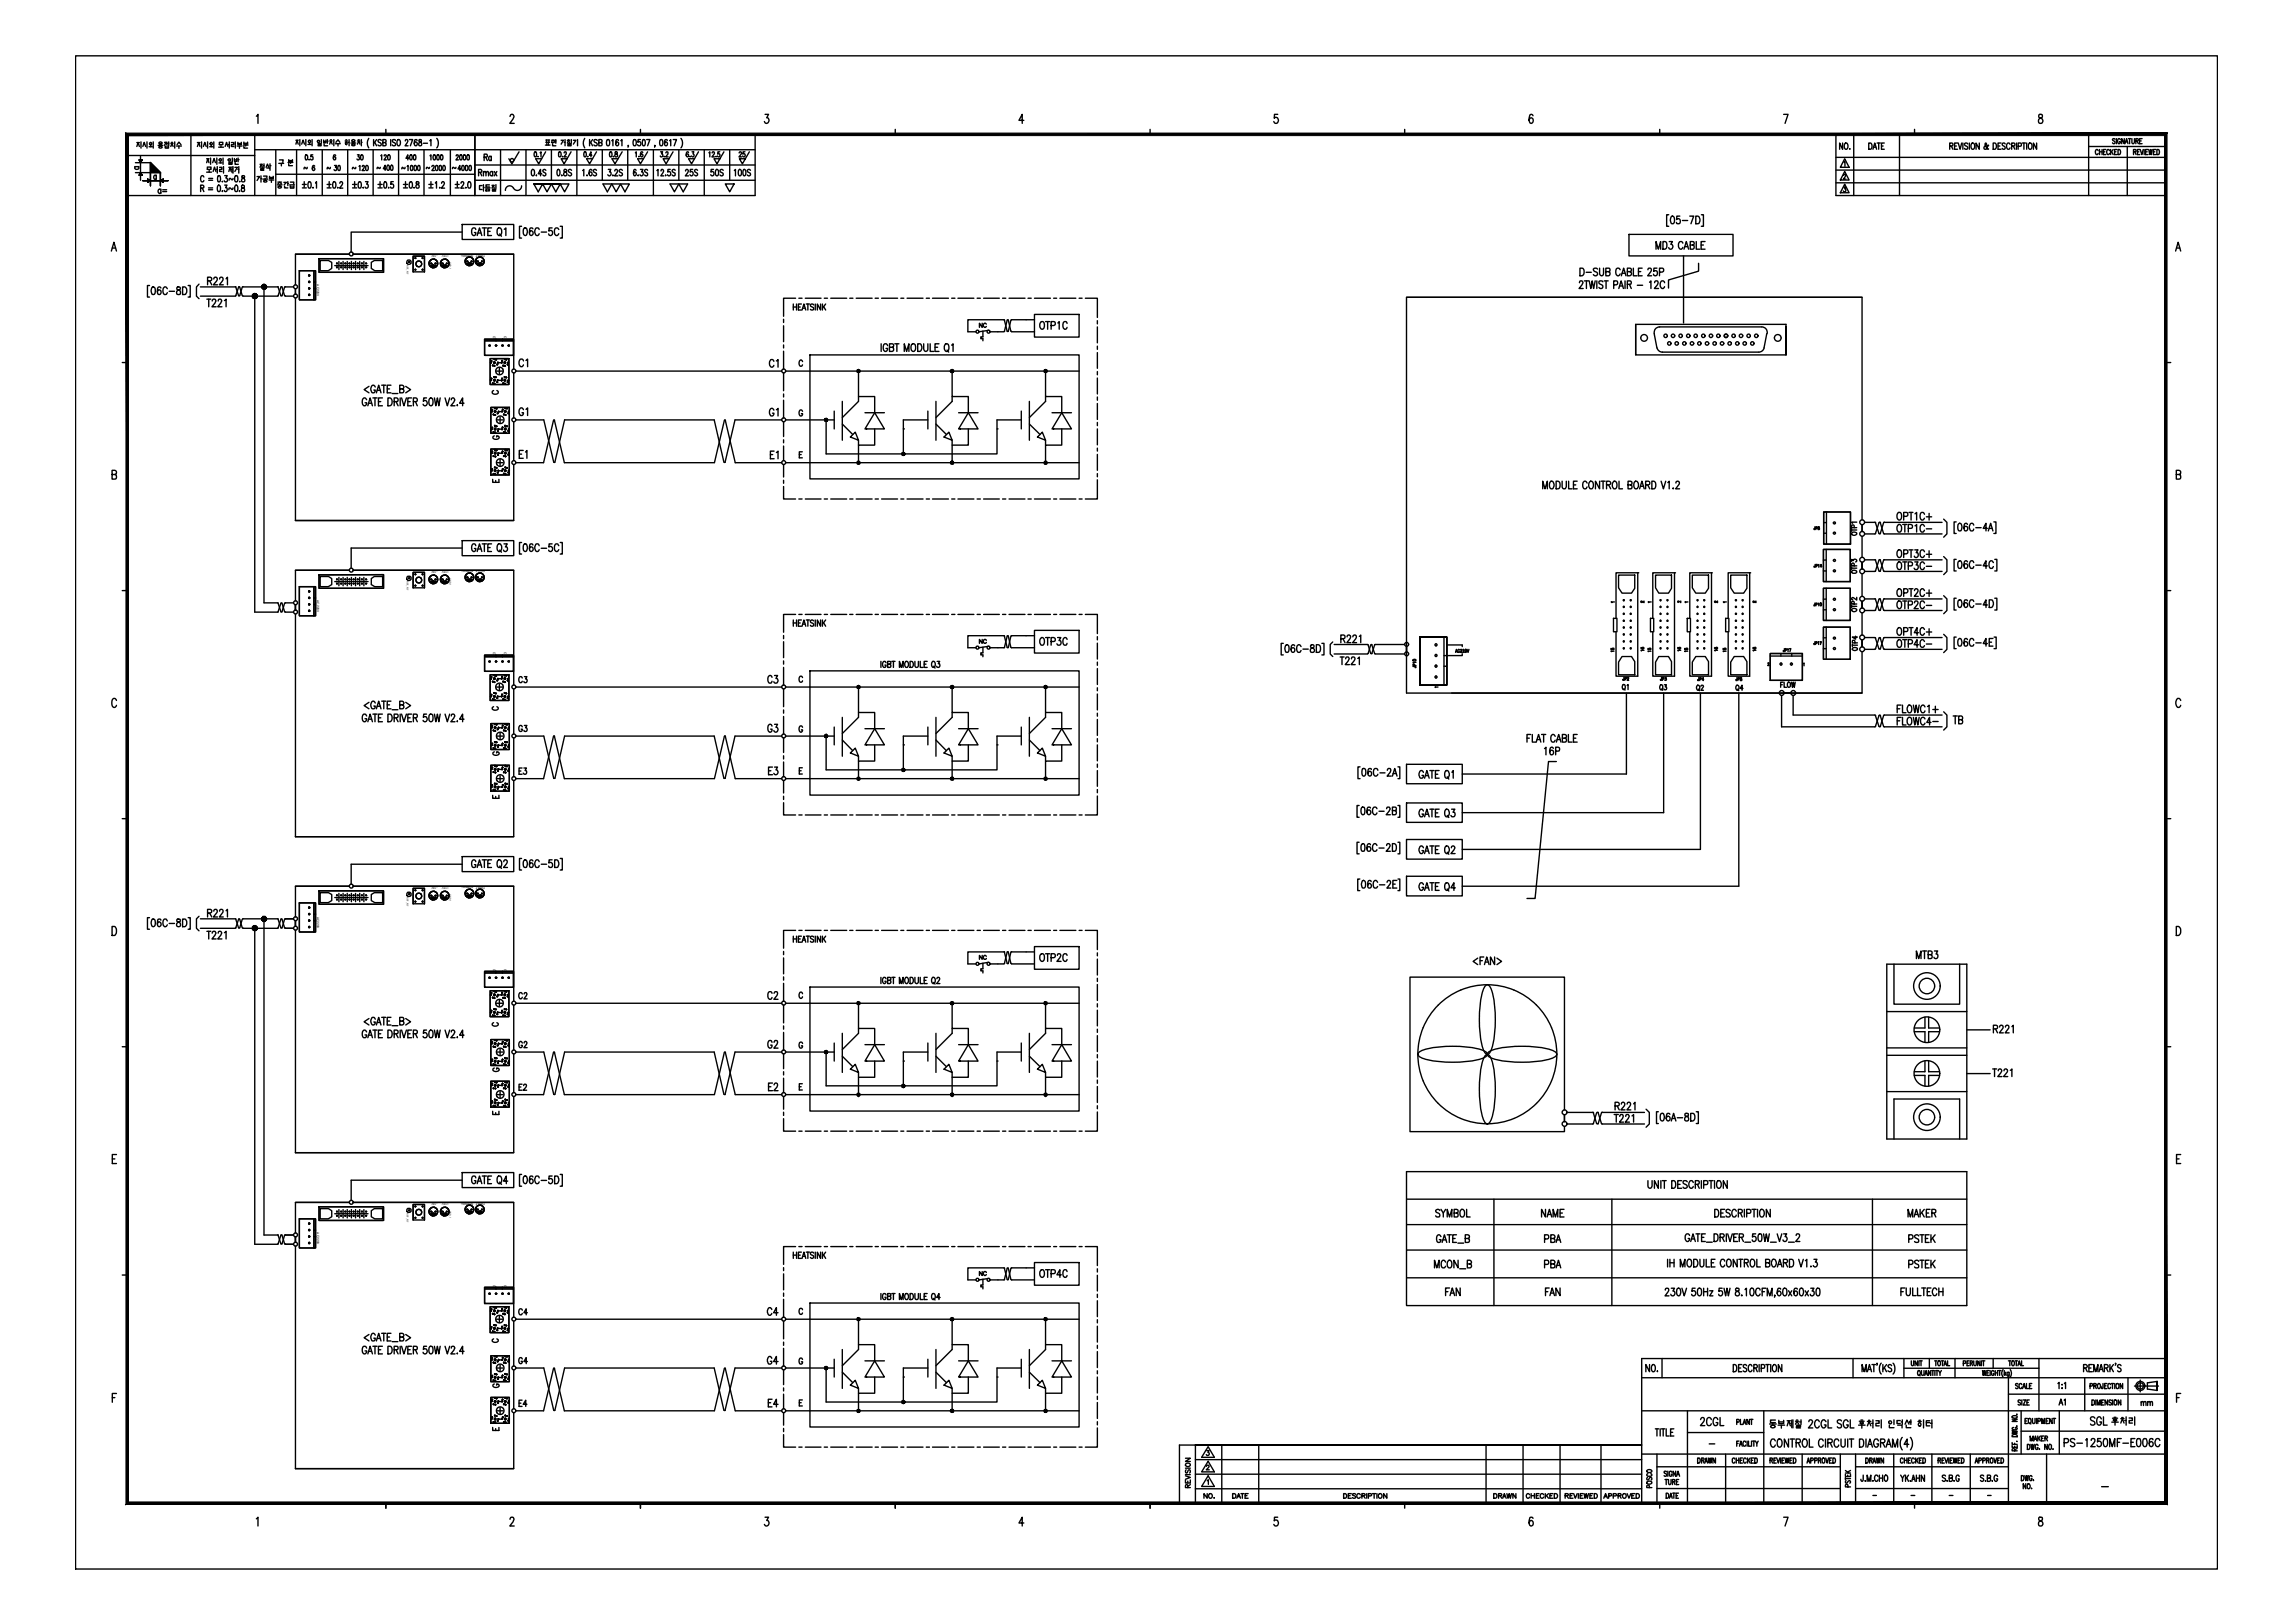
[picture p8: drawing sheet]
<svg xmlns="http://www.w3.org/2000/svg" width="420mm" height="297mm" viewBox="0 0 420 297" stroke-linecap="round" stroke-linejoin="round" font-family="sans-serif">
<defs><g id="words">
<g font-size="4.4">
<text x="46.2" y="32.5">절삭</text>
<text x="49.7" y="31.7">구 분</text>
<text x="86.4" y="36.3">다듬질</text>
<text x="97.4" y="68.4" transform="rotate(-90 97.4 68.4)">C1</text>
<text x="143.2" y="68.4" transform="rotate(-90 143.2 68.4)">C1</text>
<text x="93.8" y="77.3">G1</text>
<text x="139.7" y="77.3">G1</text>
<text x="93.8" y="85">E1</text>
<text x="139.3" y="126.3">C3</text>
<text x="139.3" y="135.1">G3</text>
<text x="356.3" y="133.7">TB</text>
<text x="139.3" y="142.9">E3</text>
<text x="93.8" y="184.1">C2</text>
<text x="139.3" y="184.1">C2</text>
<text x="139.3" y="193">G2</text>
<text x="139.3" y="200.7">E2</text>
<text x="281.5" y="228.6">PBA</text>
<text x="281.5" y="233.2">PBA</text>
<text x="93.8" y="242">C4</text>
<text x="139.3" y="242">C4</text>
<text x="139.3" y="250.8">G4</text>
<text x="139.3" y="258.6">E4</text>
<text x="310.1" y="262.1">2CGL</text>
</g>
<g font-size="4">
<text x="134.1" y="30">25</text>
<text x="49.4" y="35.6">중간급</text>
<text x="63.1" y="32.5" transform="rotate(-90 63.1 32.5)">30</text>
<text x="90.7" y="30.7" transform="rotate(-90 90.7 30.7)">Ra</text>
<text x="139.7" y="85">E1</text>
<text x="93.8" y="126.3">C3</text>
<text x="302.7" y="127.7">Q3</text>
<text x="309.4" y="127.7">Q2</text>
<text x="316.4" y="127.7">Q4</text>
<text x="93.8" y="135.1">G3</text>
<text x="93.8" y="142.9">E3</text>
<text x="93.8" y="193">G2</text>
<text x="93.8" y="200.7">E2</text>
<text x="93.8" y="250.8">G4</text>
<text x="93.8" y="258.6">E4</text>
<text x="375.7" y="258.2">A1</text>
</g>
<g font-size="3.5">
<text x="64.2" y="30.3">30</text>
<text x="68.4" y="30.3">120</text>
<text x="73" y="30.3">400</text>
<text x="27.9" y="36.7">a=</text>
<text x="178.2" y="61">NC</text>
<text x="88.9" y="73.4">C</text>
<text x="88.9" y="89.6">E</text>
<text x="178.2" y="118.9">NC</text>
<text x="299.2" y="120.3">16</text>
<text x="305.9" y="120.3">16</text>
<text x="312.6" y="120.3">16</text>
<text x="319.6" y="120.3">16</text>
<text x="88.9" y="131.2">C</text>
<text x="295.6" y="127.4">Q1</text>
<text x="88.9" y="147.5">E</text>
<text x="178.2" y="176.7">NC</text>
<text x="88.9" y="189.1">C</text>
<text x="88.9" y="205.3">E</text>
<text x="178.2" y="234.6">NC</text>
<text x="88.9" y="246.9">C</text>
<text x="88.9" y="255.1">G</text>
<text x="88.9" y="263.2">E</text>
<text x="390.9" y="258.6">mm</text>
</g>
<g font-size="3.1">
<text x="23.3" y="32.1">a</text>
<text x="54.3" y="32.1">~</text>
<text x="58.6" y="32.1">~</text>
<text x="63.1" y="32.1">~</text>
<text x="67.7" y="32.1">~</text>
<text x="72.3" y="32.1">~</text>
<text x="76.9" y="32.1">~</text>
<text x="81.5" y="32.1">~</text>
<text x="88.9" y="81.5">G</text>
<text x="299.2" y="111.5">2</text>
<text x="305.9" y="111.5">2</text>
<text x="312.6" y="111.5">2</text>
<text x="319.6" y="111.5">2</text>
<text x="296.3" y="120.6" transform="rotate(-90 296.3 120.6)">15</text>
<text x="303" y="120.6" transform="rotate(-90 303 120.6)">15</text>
<text x="309.7" y="120.6" transform="rotate(-90 309.7 120.6)">15</text>
<text x="316.8" y="120.6" transform="rotate(-90 316.8 120.6)">15</text>
<text x="88.9" y="139.3">G</text>
<text x="88.9" y="197.2">G</text>
</g>
<g font-size="2.6">
<text x="293.9" y="111.5">1</text>
<text x="300.6" y="111.5">1</text>
<text x="307.3" y="111.5">1</text>
<text x="314.3" y="111.5">1</text>
<text x="261.4" y="127">1</text>
<text x="311.9" y="265.6">-</text>
<text x="341.5" y="274.8">-</text>
<text x="348.5" y="274.8">-</text>
<text x="355.6" y="274.8">-</text>
<text x="362.7" y="274.8">-</text>
<text x="383.5" y="273.4">-</text>
</g>
<g font-size=".6">
<text x="58" y="52" transform="rotate(90 58 52)">AC220V</text>
<text x="90.3" y="61.6" transform="rotate(90 90.3 61.6)">G</text>
<text x="92.3" y="61.6" transform="rotate(90 92.3 61.6)">C</text>
<text x="58" y="109.9" transform="rotate(90 58 109.9)">AC220V</text>
<text x="90.3" y="119.4" transform="rotate(90 90.3 119.4)">G</text>
<text x="92.3" y="119.4" transform="rotate(90 92.3 119.4)">C</text>
<text x="58" y="167.7" transform="rotate(90 58 167.7)">AC220V</text>
<text x="90.3" y="177.3" transform="rotate(90 90.3 177.3)">G</text>
<text x="92.3" y="177.3" transform="rotate(90 92.3 177.3)">C</text>
<text x="58" y="225.6" transform="rotate(90 58 225.6)">AC220V</text>
<text x="90.3" y="235.1" transform="rotate(90 90.3 235.1)">G</text>
<text x="92.3" y="235.1" transform="rotate(90 92.3 235.1)">C</text>
</g>
<g font-size=".5">
<text x="80.1" y="46.7" transform="rotate(-180 80.1 46.7)">-10V</text>
<text x="82.2" y="46.7" transform="rotate(-180 82.2 46.7)">+15V</text>
<text x="86.6" y="46.6" transform="rotate(-180 86.6 46.6)">NORMAL</text>
<text x="88.8" y="46.6" transform="rotate(-180 88.8 46.6)">FAULT</text>
<text x="80.1" y="104.5" transform="rotate(-180 80.1 104.5)">-10V</text>
<text x="82.2" y="104.5" transform="rotate(-180 82.2 104.5)">+15V</text>
<text x="86.6" y="104.4" transform="rotate(-180 86.6 104.4)">NORMAL</text>
<text x="88.8" y="104.4" transform="rotate(-180 88.8 104.4)">FAULT</text>
<text x="80.1" y="162.4" transform="rotate(-180 80.1 162.4)">-10V</text>
<text x="82.2" y="162.3" transform="rotate(-180 82.2 162.3)">+15V</text>
<text x="86.6" y="162.2" transform="rotate(-180 86.6 162.2)">NORMAL</text>
<text x="88.8" y="162.3" transform="rotate(-180 88.8 162.3)">FAULT</text>
<text x="80.1" y="220.2" transform="rotate(-180 80.1 220.2)">-10V</text>
<text x="82.2" y="220.2" transform="rotate(-180 82.2 220.2)">+15V</text>
<text x="86.6" y="220.1" transform="rotate(-180 86.6 220.1)">NORMAL</text>
<text x="88.8" y="220.1" transform="rotate(-180 88.8 220.1)">FAULT</text>
</g>
<g font-size=".4">
<text x="82.3" y="48" transform="rotate(90 82.3 48)">GND_1</text>
<text x="74.5" y="48.5" transform="rotate(90 74.5 48.5)">RST_FLT</text>
<text x="74.5" y="106.4" transform="rotate(90 74.5 106.4)">RST_FLT</text>
<text x="82.3" y="105.8" transform="rotate(90 82.3 105.8)">GND_1</text>
<text x="74.5" y="164.2" transform="rotate(90 74.5 164.2)">RST_FLT</text>
<text x="82.3" y="163.7" transform="rotate(90 82.3 163.7)">GND_1</text>
<text x="82.3" y="221.5" transform="rotate(90 82.3 221.5)">GND_1</text>
<text x="74.5" y="222.1" transform="rotate(90 74.5 222.1)">RST_FLT</text>
</g>
</g></defs>
<!-- layer: 0 -->
<g fill="none" stroke="#000" stroke-width=".25">
<path d="M13.8 10.2h392.2v277h-392.2zM305.5 39.3h-.4v2.1h.4M306 39.6h.1a.86 .86 0 0 1 .2 1.4l-.3-.1-.2-.5zM307.5 39.6h-.5l-.1 .6a.35 .35 0 0 1 .4-.2 .35 .35 0 0 1 .3 .2 .43 .43 0 0 1 0 .7 .43 .43 0 0 1-.7-.1v-.1M309.4 39.6h.7l-.5 1.4M310.5 39.6a.74 .74 0 0 1 .7 .5 .74 .74 0 0 1-.4 .9h-.3zM311.5 39.3h.4v2.1h-.4M27.4 52.3h-.4v2.1h.4M27.8 52.6l.2-.1a.82 .82 0 0 1 .1 1.4h-.1a.97 .97 0 0 1-.2-1.3zM29.4 52.7v-.1a.33 .33 0 0 0-.5 .2l-.1 .3a.59 .59 0 0 0 .3 .8 .39 .39 0 0 0 .4-.5 .39 .39 0 0 0-.6-.2l-.1 .2M30.6 52.8a.42 .42 0 0 0-.5-.3 .42 .42 0 0 0-.3 .6v.3a.41 .41 0 0 0 .3 .5 .41 .41 0 0 0 .5-.3M31 53.3h.9"/>
<path d="M32.4 52.6v.4a.58 .58 0 0 1 .6 .2 .58 .58 0 0 1 0 .7 .44 .44 0 0 1-.7-.3 .44 .44 0 0 1 .5-.5l.2-.3v-.2zM33.4 52.5a.74 .74 0 0 1 .8 .6 .74 .74 0 0 1-.4 .8h-.4zM34.4 52.3h.4v2.1h-.4M36.4 52l-.4 .5v1.7l.4 .5M36.7 52.5h6.4M36.7 54.2h6.4M37.9 54.8h.7M38 51.4l.7-.1v-.4l-.7-.2v1.4M38.2 54.8v1.3M38.4 51.4l.4 .7M38.8 55.1l.3-.3h.3l.1 .2-.1 .5-.6 .6h.8M39.1 51.1l.1-.2a.35 .35 0 0 1 .5-.1 .35 .35 0 0 1 0 .5l-.6 .8h.7"/>
<path d="M39.9 55.1l.3-.3h.3l.1 .2-.2 .5-.5 .6h.7M40.2 51.1l.2-.4 .4 .1v.2a1.4 1.4 0 0 1-.6 1.1h.7M41.1 55l.3-.2v1.3M41.4 51l.2-.3v1.4M43.1 52.5h.1M43.2 54.1l.6-1.6 .6 1.6M43.2 52.5l.6 1.7 .6-1.7M43.2 54.1l-.1 .1M44.4 54.1l.1 .1M44.5 52.5h6.3M44.5 54.2h6.3M44.5 52.5h-.1"/>
<path d="M46.6 54.2v57.8h4.3M48.3 52.5v57.8l2.6 .1M50.8 52.5h.1M50.9 52.5l.5 1.6M50.9 54.1l-.1 .1M51.4 52.5l-.5 1.6M51.4 52.5h.2l.5 1.6M52.1 52.5l-.5 1.6h-.2M52.1 54.1l.1 .1M52.2 52.5h1.5M52.2 54.2h1.5M52.2 52.5h-.1"/>
<path d="M54.1 46.5h9.9M54.1 52.8v1M54.1 54.5v40.8M54.8 49.5h3v5.4h-3zM57.5 49.5v5.4M57.5 51.6h.3M57.5 52.8h.3M58.4 47.3h11.8v2.5h-11.8zM58.6 47.7v1.8h1.5l.6-.4v-1.1l-.6-.3h-1.4M61.3 48.6h6.1M62 47.9v1.4M62.8 47.9v1.4"/>
<path d="M63.6 47.9v1.4M64 46.5h-9.9v5.6M64.3 47.9v1.4M64.7 46.5h29.4v21M64.7 46.5h29.4M65.1 47.9v1.4M65.9 47.9v1.4M66.6 47.9v1.4M68 48l.5-.3h1.5v1.8h-1.4l-.6-.4zM74.7 47.6h.3l.3 .2v.4l-.3 .2h-.3l-.2-.2v-.4zM75.6 46.9h2.1v2.9h-2.1zM78.6 47.9v.7"/>
<path d="M78.9 48.5v.2h.2M79.1 48.7l.3-.3v.5zM79.1 48.4v.5M79.7 48.5v.2h-.3M80.7 47.9v.7M81 48.5v.2h.2M81.2 48.7l.4-.3v.5zM81.2 48.4v.5M81.8 48.5v.2h-.2M84.6 42.5h-20.3v3.7M84.6 41.1h9.5v2.7h-9.5zM85.2 47.5v.7"/>
<path d="M85.5 48.1v.2h.3M85.8 48.3l.3-.2v.4zM85.8 48.1v.4M86.3 48.1v.2h-.2M87.1 42a.4 .4 0 0 0-.5-.3 .4 .4 0 0 0-.3 .5v.4a.41 .41 0 0 0 .4 .5 .41 .41 0 0 0 .4-.5h-.2M87.2 47.5v.7M87.4 43.1l.4-1.4 .4 1.4M87.4 48.1v.2h.3M87.5 42.6h.5M87.7 48.3l.3-.2v.4zM87.7 48.1v.4M88.2 48.1v.2h-.2"/>
<path d="M88.3 41.7h.8M88.7 41.7v1.4M89.3 42.3h.4M90 41.7h-.7v1.4h.7M91.1 41.9l.2-.2a.72 .72 0 0 1 .6 .6 .72 .72 0 0 1-.3 .7l-.1 .1a.78 .78 0 0 1-.4-1.2zM91.5 42.8l.3 .4M92.3 42l.3-.3v1.4M95.5 41.4h-.4v2.2h.4M96 41.8l.2-.1a.83 .83 0 0 1-.1 1.4 1.03 1.03 0 0 1-.1-1.3zM97.6 41.9l-.4-.2a.86 .86 0 0 0-.2 1.2l.1 .1a.39 .39 0 0 0 .5-.3 .39 .39 0 0 0-.5-.4l-.2 .3M98.7 42a.42 .42 0 0 0-.5-.3 .42 .42 0 0 0-.3 .5l.2 .8 .4 .1 .2-.3M99.1 42.5h1"/>
<path d="M101.1 41.7h-.6v.6a.41 .41 0 0 1 .6 0 .41 .41 0 0 1 0 .6 .41 .41 0 0 1-.6 0l-.1-.1M102.3 42a.42 .42 0 0 0-.5-.3 .42 .42 0 0 0-.3 .5v.4a.42 .42 0 0 0 .3 .5 .42 .42 0 0 0 .5-.3M102.6 41.4h.3v2.2h-.3M185.1 58.6l-.5 2M185.2 58.5h2.7M185.2 58.5l-.1 .1M189.4 57.5h8.2v4.2h-8.2zM190.6 58.9h.1a.43 .43 0 0 1 .5 .5v.3a.44 .44 0 0 1-.4 .6 .44 .44 0 0 1-.4-.6zM191.4 58.9h.8M191.8 58.9v1.4M192.4 59.6l.8-.1v-.5l-.8-.1v1.4M193.7 59.1l.2-.2v1.4"/>
<path d="M195.4 59.2a.39 .39 0 0 0-.5-.3 .39 .39 0 0 0-.3 .5v.3a.4 .4 0 0 0 .3 .5 .4 .4 0 0 0 .5-.3M298.2 42.9h19.1v3.9h-19.1zM308 40.4h1M311 48.2v1.4l-5.5 1.6v1.5M67.1 73.2a.42 .42 0 0 0-.5-.4 .42 .42 0 0 0-.3 .6v.3a.43 .43 0 0 0 .4 .6 .43 .43 0 0 0 .4-.6h-.3M67.3 74.3l.5-1.5 .4 1.5M67.5 73.8h.5M67.5 70.7l-.8 .6 .8 .6M68.3 72.8h.7M68.7 72.8v1.5M68.7 70.8l-.3-.3a.77 .77 0 0 0-.5 .6 .77 .77 0 0 0 .3 .8 .39 .39 0 0 0 .5-.5h-.3M68.9 71.9l.4-1.4 .5 1.4"/>
<path d="M69.1 71.4h.5M69.3 73.5h.4M69.9 70.5h.7M70 72.8h-.7v1.5h.7M70.3 70.5v1.4M70.9 71.2h.4M71 72.8a.76 .76 0 0 1 .8 .5 .76 .76 0 0 1-.2 .9l-.6 .1zM71.6 70.5h-.7v1.4h.7M71.8 72h1M72.2 73.5h.6v-.6l-.6-.1v1.5M72.5 73.5l.4 .8M73.2 71.2l.6-.1 .1-.2v-.3l-.7-.1v1.4h.6l.1-.5-.3-.2"/>
<path d="M73.3 72.8v1.5M73.5 72.8l.4 1.5 .5-1.5M74.3 70.7l.9 .6-.9 .6M74.7 73.5h.4M75.3 72.8h-.6v1.5h.6M75.7 73.5h.6v-.6l-.6-.1v1.5M76.1 73.5l.3 .8M78.1 72.8h-.5l-.1 .7a.35 .35 0 0 1 .3-.2 .35 .35 0 0 1 .3 .2 .43 .43 0 0 1 0 .6 .43 .43 0 0 1-.6 0v-.1M78.7 72.9l.2-.1a.82 .82 0 0 1 0 1.5 1.03 1.03 0 0 1-.2-1.4zM79.5 72.8l.3 1.5 .3-1.5 .2 1.5 .3-1.5M81.5 72.8l.4 1.5 .4-1.5M82.6 73.2l.1-.3 .3-.1 .3 .5-.8 1h.8"/>
<path d="M83.7 74.1v.2zM84.9 73.8h-.8l.6-1v1.5M88.7 62.1h5.3v2.9h-5.3zM88.7 62.4h5.3M89.7 65.6h3.5v4.8h-3.5zM89.9 74.6h3.3v4.7h-3.3zM90.8 62.1v.3M90.9 67.9h1.1M91 76.8h1.1M91.3 66.4h.3M91.4 75.3h.4M91.4 67.3v1.2"/>
<path d="M91.6 76.3v1.1M92 62.1v.3M92.4 66.2l-.1 .2 .1 .1M94.1 68.3v8.2M94.1 77.2v7.1M94.4 76.8h5.2l1.8 7.8h.2M94.4 67.9h48.7M101.3 76.9l-1.8 7.8h-5.1M101.3 76.9h.2M101.5 76.9l1.8 7.8h27.5M132.6 76.9l-1.8 7.8M132.6 76.9h.2"/>
<path d="M132.8 76.9l1.8 7.8h8.5M143.1 76.8h-8.5l-1.9 7.8M143.8 67.9h13.4M143.8 76.8h8.9M151.2 76.8v6.3h31.3v-6.3h4.5M152.7 75.2v3.3M154.2 73.5v7.1M154.2 77.6l1.9 1.9M155.7 80l.9-.9 .6 1.5zM157.2 72.6v.9l-3 2.9M158.4 75.5h3.5M160.1 75.5l1.8 3h-3.5z"/>
<path d="M160.1 78.5v3h-2.9v3.2M161.3 62.9v1.4M162.5 63.3a.41 .41 0 0 0-.5-.4 .41 .41 0 0 0-.3 .5v.4a.43 .43 0 0 0 .4 .5 .43 .43 0 0 0 .4-.5h-.3M162.8 63.6l.7-.1 .1-.5-.8-.1v1.4l.8-.1v-.5l-.2-.1M163.8 62.9h.8M164.2 62.9v1.4M165.4 78.5h.1M165.6 64.3v-1.4l.4 1.4 .4-1.4v1.4M166.9 63.1l.2-.2a.43 .43 0 0 1 .5 .5v.4a.44 .44 0 0 1-.4 .5 .44 .44 0 0 1-.4-.5zM168 62.9h.4a.74 .74 0 0 1 .4 .9 .74 .74 0 0 1-.8 .5zM169.1 62.9v1l.2 .3a.35 .35 0 0 0 .5-.1l.1-1.2M169.9 76.8h-4.5v6.3"/>
<path d="M169.9 75.2v3.3M170.3 62.9v1.4h.6M171.2 63.6h.4M171.4 73.5v7.1M171.4 77.6l1.9 1.9M171.9 62.9h-.7v1.4h.7M172.8 80l.9-.9 .6 1.5zM173.1 63l.1-.1a.43 .43 0 0 1 .5 .5v.4a.44 .44 0 0 1-.4 .5 .44 .44 0 0 1-.4-.5zM173.4 64.1l.3 .3M174.2 63.2l.3-.3v1.4M174.3 67.9v4.7h3v2.9M174.3 72.6v.9l-2.9 2.9"/>
<path d="M175.5 75.5h3.6M177.3 78.5v3h-3v3.2M177.3 75.5l1.8 3h-3.6zM179.9 62v.4M181.2 60.7h1.5M182.5 78.5h.1M183.9 60.6l.6-2.1 .6 2.1M183.9 60.6l-.1 .1M184.4 60.6l-.5-2.1h-6.7v2.2M184.4 60.6h.2M185.1 60.6l.1 .1M187 75.2v3.3"/>
<path d="M188.5 73.5v7.1M188.5 77.6l1.9 1.9M189.9 80l.9-.9 .6 1.5zM191.4 67.9v4.7h3v2.9M191.4 72.6v.9l-2.9 2.9M192.6 75.5h3.6M194.4 78.5v3h-3v3.2M194.4 75.5l1.8 3h-3.6zM197.6 67.9h-40.4v4.7h2.9v2.9M54.1 95.3h40M84.6 98.9h9.5v2.8h-9.5zM87.1 99.9a.4 .4 0 0 0-.5-.4 .4 .4 0 0 0-.3 .6v.3a.41 .41 0 0 0 .4 .5 .41 .41 0 0 0 .4-.5h-.2"/>
<path d="M88.3 99.5h.8M88.7 99.5v1.4M89.9 82.2h3.3v4.7h-3.3zM90 99.5h-.7v1.4h.7M91 84.7h1.1M91.2 99.6a.66 .66 0 0 1 .7 .4 .66 .66 0 0 1-.2 .7l-.2 .2a.78 .78 0 0 1-.6-.5 .78 .78 0 0 1 .3-.8zM91.4 82.9h.4M91.6 84.1v1.1M92.3 99.5h.6l-.4 .6a.4 .4 0 0 1 .4 .6 .4 .4 0 0 1-.7 0M94.1 85v10.3h-40M95.5 99.3h-.4v2.1h.4M96 99.6l.2-.1a.82 .82 0 0 1-.1 1.4 1.01 1.01 0 0 1-.1-1.3z"/>
<path d="M97.6 99.8l-.1-.2-.3-.1a.86 .86 0 0 0-.2 1.2l.1 .2a.37 .37 0 0 0 .4-.2 .37 .37 0 0 0 0-.5 .37 .37 0 0 0-.5 .1l-.1 .2M98.7 99.9v-.1a.36 .36 0 0 0-.6-.2 .81 .81 0 0 0 .4 1.3l.2-.3M101.1 99.5h-.6v.6a.43 .43 0 0 1 .6 .1 .43 .43 0 0 1 0 .6 .43 .43 0 0 1-.6 0l-.1-.1M101.6 84.6l1.8-7.8h27.4l1.7 7.8M102.3 99.9a.42 .42 0 0 0-.5-.4 .42 .42 0 0 0-.3 .6v.3a.42 .42 0 0 0 .3 .5 .42 .42 0 0 0 .5-.3M102.6 99.3h.3v2.1h-.3M132.6 84.6h.2M143.8 84.7h53.8M157.2 80.6v.9M174.3 80.6v.9M191.4 80.6v.9M332.3 96.4v.5l-.2-.2"/>
<path d="M332.4 96.7h.3v-.3h-.3v.5M332.9 96.4v.2a.15 .15 0 0 1 .2 .1 .15 .15 0 0 1-.1 .2 .15 .15 0 0 1-.2-.2l.3-.1-.1-.2zM333.9 93.7h4.9v5.9h-4.9zM339 97h.9M339 96.7v.6M339 97.5a.54 .54 0 0 1 .9 .3 .47 .47 0 0 1-.5 .2 .47 .47 0 0 1-.4-.5zM339.5 96.6l-.1-.4-.3-.1-.1 .5h.9M339.9 95.6h-.9l.2 .2M340.9 96.1v1.2M341.4 95.6h1.8M341.4 97.7h1.8M343.2 95.6l.2 .1"/>
<path d="M343.4 95.7l.6 1.9 .1 .1 .2-.1M343.4 97.6l-.2 .1M344 95.7l-.6 1.9M344 95.7l.1-.1 .2 .1M344.2 95.7l.6 1.9 .2 .1h10.5M344.8 95.7l-.6 1.9M345 95.6h10.5M345 95.6l-.2 .1M347.5 93.8h.1a.43 .43 0 0 1 .5 .5v.3a.44 .44 0 0 1-.4 .6 .44 .44 0 0 1-.4-.6zM347.5 96.1l.1-.1a.78 .78 0 0 1 .6 .6 .78 .78 0 0 1-.3 .7 .66 .66 0 0 1-.6-.3 .66 .66 0 0 1 .1-.8zM348.3 96h.8M348.5 94.5l.7-.1v-.5l-.7-.1v1.4"/>
<path d="M348.7 96v1.4M349.4 96.7h.6l.1-.3v-.3l-.7-.1v1.4M349.5 93.8h.7M349.9 93.8v1.4M350.6 94l.3-.2v1.4M350.6 96.2l.3-.2v1.4M352.3 94.1a.41 .41 0 0 0-.5-.3 .41 .41 0 0 0-.3 .5v.3a.42 .42 0 0 0 .3 .6 .42 .42 0 0 0 .5-.4M352.3 96.3a.42 .42 0 0 0-.5-.3 .42 .42 0 0 0-.3 .5v.4a.41 .41 0 0 0 .3 .5 .41 .41 0 0 0 .5-.4M352.7 94.6h.9M352.7 96.8h.9M353.2 94v1.2M355.8 95l.6 .6v2.1l-.6 .6"/>
<path d="M358.1 95.5h-.4v2.1h.4M358.6 95.9l.2-.1a.82 .82 0 0 1 0 1.4 .97 .97 0 0 1-.2-1.3zM360.2 96l-.3-.2a1.16 1.16 0 0 0-.2 1.3 .39 .39 0 0 0 .5-.4 .39 .39 0 0 0-.6-.2v.2M361.3 96.1l-.1-.2a.59 .59 0 0 0-.6 .2 .59 .59 0 0 0 0 .7l.1 .2a.36 .36 0 0 0 .5 .1l.1-.3M361.7 96.6h1M363.8 96.7h-.7l.5-.9v1.4M364 97.2l.4-1.4 .5 1.4M364.2 96.7h.5M365 95.5h.4v2.1h-.4M50.9 110.4l.5 1.5M51.4 110.4l-.5 1.5M51.4 110.4h.2"/>
<path d="M51.6 110.4l.5 1.5M52.1 110.4l-.5 1.6h-.2M52.1 112h.1M52.2 110.3h1.5M52.2 112h1.5M52.2 110.3l-.1 .1M54.1 104.4h9.9h-9.9v5.6M54.1 110.7v1M54.1 112.4v40.7M54.8 107.4h3v5.3h-3zM57.5 107.4v5.3M57.5 109.4h.3"/>
<path d="M57.5 110.6h.3M58.4 105.2h11.8v2.5h-11.8zM58.6 105.5v1.9h1.5l.6-.4v-1.1l-.6-.4h-1.4M61.3 106.4h6.1M62 105.7v1.5M62.8 105.7v1.5M63.6 105.7v1.5M64.3 105.7v1.5M64.7 104.4h29.4v21M64.7 104.4h29.4M65.1 105.7v1.5M65.9 105.7v1.5"/>
<path d="M66.6 105.7v1.5M68 105.9l.5-.4h1.5v1.9h-1.4l-.6-.4zM74.5 105.6l.2-.1h.3l.3 .1v.4l-.3 .2h-.3l-.2-.2zM75.6 104.7h2.1v2.9h-2.1zM78.6 105.7v.7M78.9 106.4v.1h.2M79.1 106.5l.3-.2v.4zM79.1 106.3v.4M79.7 106.4v.1h-.3M80.7 105.7v.7M81 106.4v.1h.2M81.2 106.5l.4-.2v.4z"/>
<path d="M81.2 106.3v.4M81.8 106.4v.1h-.2M84.6 100.3h-20.3v3.7M85.2 105.3v.8M85.5 106v.1h.3M85.8 106.1l.3-.2v.5zM85.8 105.9v.5M86.3 106v.1h-.2M87.2 105.3v.8M87.4 100.9l.4-1.4 .4 1.4M87.4 106v.1h.3M87.5 100.5h.5"/>
<path d="M87.7 106.1l.3-.2v.5zM87.7 105.9v.5M88.2 106v.1h-.2M88.7 119.9h5.3v3h-5.3zM89.3 100.2h.4M90.8 119.9v.3M91.5 100.7l.3 .4M92 119.9v.3M99.1 100.3h1M179.9 119.9v.3M181.2 118.5h1.5M185.1 116.4l-.6 2.1-.6-2.1-6.7-.1v2.2"/>
<path d="M185.1 118.5l-.6-2.2-.7 2.2M185.1 118.5h.1M185.2 116.3h2.7M185.2 116.3l-.1 .1M189.4 115.4h8.2v4.1h-8.2zM190.6 116.8l.1-.1a.78 .78 0 0 1 .6 .6 .78 .78 0 0 1-.3 .7 .66 .66 0 0 1-.7-.3 .66 .66 0 0 1 .2-.8zM191.4 116.7h.8M191.8 116.7v1.4M192.4 117.4h.7l.1-.2v-.4l-.8-.1v1.4M193.6 116.7h.6l-.3 .5a.41 .41 0 0 1 .3 .7 .41 .41 0 0 1-.7-.1M195.4 117a.4 .4 0 0 0-.5-.3 .4 .4 0 0 0-.3 .5v.4a.39 .39 0 0 0 .3 .5 .39 .39 0 0 0 .5-.4M234.9 117.7h-.3v2.2h.3"/>
<path d="M235.4 118.1l.2-.1a.85 .85 0 0 1 .1 1.4h-.1a.97 .97 0 0 1-.2-1.3zM237 118.2l-.2-.2a.85 .85 0 0 0-.1 1.4 .39 .39 0 0 0 .3-.5 .39 .39 0 0 0-.6-.2v.2M238.2 118.3a.42 .42 0 0 0-.5-.3 .42 .42 0 0 0-.3 .5v.4a.41 .41 0 0 0 .3 .5 .41 .41 0 0 0 .5-.3M238.5 118.8h1M240 118.1v.4a.58 .58 0 0 1 .5 .2 .58 .58 0 0 1 0 .7 .44 .44 0 0 1-.6-.4 .44 .44 0 0 1 .5-.5l.1-.4zM241 118a.74 .74 0 0 1 .7 .5 .74 .74 0 0 1-.3 .9h-.4zM242 117.7h.4v2.2h-.4M244 117.5l-.5 .5v1.7l.5 .5M244.2 118h6.3M244.2 119.7h6.1M245.5 116.9l.7-.1v-.5l-.7-.1v1.4M245.9 116.9l.3 .7"/>
<path d="M246.6 116.6l.1-.3a.35 .35 0 0 1 .4 0 .35 .35 0 0 1 .1 .5l-.6 .8h.7M247.7 116.6l.2-.4 .4 .1v.5l-.7 .8h.8M248.9 116.5l.2-.3v1.4M250.5 119.6h-.1M250.5 118l.4 1.6M250.9 118l-.4 1.6M251 118h.2M251 119.6h.2M251.1 118l.6 1.6M251.7 118l-.6 1.6M251.7 119.6h.1M251.7 118h5.5"/>
<path d="M251.7 119.7h5.5M251.8 118h-.1M257.5 118.3v1M260 116.6h4.9v8.8h-4.9v-8.8h4.9v8.8h-4.9zM264.4 116.6v8.8M264.4 120h.5M310.8 118.5l.1 .2-.1 .1M310.8 117.3l.1 .1-.1 .1M317.8 118.5l.1 .2-.1 .1M317.8 117.3l.1 .1-.1 .1M324.1 119.6h5.9v4.9h-5.9zM326.7 118.7l-.1 .6-.1-.2"/>
<path d="M326.8 119h.3v-.2l-.3-.1v.6M327.3 118.8v-.1v.6M327.6 118.7h.3l-.2 .6M332.3 117.4l-.1 .6-.2-.2M332.3 110.4v.4l-.2 .1v-.2M332.3 103.3v.5h-.2v-.2M332.4 117.7h.2v-.3h-.2v.6M332.4 110.6h.2l.1-.2h-.3v.5M332.4 103.6h.3v-.3h-.3v.5M332.9 117.5v-.1v.6M332.9 110.5l.1-.1v.5M332.9 103.4l.1-.1v.5"/>
<path d="M333.2 117.4h.2l-.1 .6M333.5 103.6h-.3l.2-.3v.5M333.8 100.6h4.9v5.8h-4.9zM333.8 107.7h4.9v5.9h-4.9zM333.8 114.8h4.9v5.9h-4.9zM339 102.8v-.4l.3 .2a.27 .27 0 0 1 .4-.2 .27 .27 0 0 1 0 .4M339 103.7v.5M339 110.7v.5M339 111h.9M339 104h.9M339 111.5a.55 .55 0 0 1 .9 .2 .46 .46 0 0 1-.5 .3 .46 .46 0 0 1-.4-.5zM339 104.5a.55 .55 0 0 1 .9 .2 .52 .52 0 0 1-.5 .2 .52 .52 0 0 1-.4-.3z"/>
<path d="M339.1 118.1h.9M339.1 117.9v.4M339.2 118.6a.55 .55 0 0 1 .8 .2 .52 .52 0 0 1-.5 .3 .52 .52 0 0 1-.4-.4zM339.5 110.5l-.1-.4h-.3l-.1 .4h.9M339.5 103.6l-.1-.5h-.3l-.1 .5h.9M339.6 117.7l-.1-.5h-.3l-.1 .5h.9M339.7 116.4v.6l-.6-.4h.9M339.9 109.3v.5l-.7-.4-.2 .3 .2 .1M340.9 102.9v1.3M340.9 110v1.3M340.9 117.2v1.2M341.4 116.7h1.8"/>
<path d="M341.4 102.5h1.8M341.4 104.6h1.8M341.4 109.6h1.8M341.4 111.7h1.8M341.4 118.8h1.8M343.2 102.4l.2 .1M343.2 109.6l.2 .1M343.2 116.7l.2 .1M343.4 102.5l.6 2 .1 .1 .2-.1M343.4 109.7l.6 1.9 .1 .1 .2-.1M343.4 116.8l.6 2M343.4 104.5l-.2 .1"/>
<path d="M343.4 111.6l-.2 .1M343.4 118.7l-.2 .1M344 102.5l-.6 2M344 109.7l-.6 1.9M344 102.5l.1-.1 .2 .1M344 109.7l.1-.1 .2 .1M344 118.7l.1 .1 .2-.1M344.2 102.5l.6 2 .2 .1h10.5M344.2 109.7l.6 1.9 .2 .1h10.5M344.2 116.8l.6 2M344.3 116.8l-.2-.1-.1 .1-.6 2M344.8 102.5l-.6 2"/>
<path d="M344.8 109.7l-.6 1.9M344.8 118.7l.2 .1M345 102.5h10.5M345 109.6h10.5M345 118.8h10.5M345 102.4l-.2 .1M345 109.6l-.2 .1M347.5 100.7l.1-.1a.43 .43 0 0 1 .5 .5v.4a.44 .44 0 0 1-.4 .6 .44 .44 0 0 1-.4-.6zM347.5 102.9l.1-.1a.78 .78 0 0 1 .6 .6 .78 .78 0 0 1-.3 .8 .66 .66 0 0 1-.6-.4 .66 .66 0 0 1 .1-.7zM347.5 107.8h.1a.78 .78 0 0 1 .6 .5 .78 .78 0 0 1-.3 .8h-.1a.74 .74 0 0 1-.6-.5 .74 .74 0 0 1 .3-.8zM347.5 110h.1a.43 .43 0 0 1 .5 .5v.3a.44 .44 0 0 1-.4 .6 .44 .44 0 0 1-.4-.6zM347.5 114.9h.1a.75 .75 0 0 1 .6 .5 .75 .75 0 0 1-.3 .8l-.1 .1a.74 .74 0 0 1-.6-.6 .74 .74 0 0 1 .3-.8z"/>
<path d="M347.5 117.2l.1-.1a.78 .78 0 0 1 .6 .6 .78 .78 0 0 1-.3 .7l-.1 .1a.72 .72 0 0 1-.6-.6 .72 .72 0 0 1 .3-.7zM348.3 102.8h.8M348.3 110h.8M348.3 117.1h.8M348.5 101.4l.7-.2v-.4l-.7-.2v1.4M348.5 108.5l.7-.1 .1-.2-.1-.3-.7-.1v1.3M348.5 115.6l.7-.1 .1-.2-.1-.3-.7-.1v1.4M348.7 102.8v1.4M348.7 110v1.4M348.7 117.1v1.4M349.4 103.6l.6-.1 .1-.2v-.3l-.7-.2v1.4M349.4 110.7l.7-.1v-.5l-.7-.1v1.4"/>
<path d="M349.4 117.8l.7-.1v-.5l-.2-.1h-.5v1.4M349.5 100.6h.7M349.5 107.8h.7M349.5 114.9h.7M349.9 100.6v1.4M349.9 107.8v1.3M349.9 114.9v1.4M350.5 108.1v-.2a.35 .35 0 0 1 .5-.1 .35 .35 0 0 1 .1 .5l-.6 .8h.7M350.5 110.3l.2-.3h.3l.1 .3-.1 .4-.6 .7h.8M350.5 100.6h.6l-.3 .5a.42 .42 0 0 1 .4 .7 .42 .42 0 0 1-.7 0M350.5 102.8h.6l-.3 .6a.41 .41 0 0 1 .3 .6 .41 .41 0 0 1-.7 0M351.2 115.8h-.7l.5-.9v1.4"/>
<path d="M351.2 118h-.8l.6-.9v1.4M352.3 101a.41 .41 0 0 0-.5-.4 .41 .41 0 0 0-.3 .5v.4a.42 .42 0 0 0 .3 .5 .42 .42 0 0 0 .5-.3M352.3 103.2a.42 .42 0 0 0-.5-.4 .42 .42 0 0 0-.3 .6v.3a.41 .41 0 0 0 .3 .5 .41 .41 0 0 0 .5-.3M352.3 108.1a.42 .42 0 0 0-.5-.3 .42 .42 0 0 0-.3 .5v.3a.41 .41 0 0 0 .3 .6 .41 .41 0 0 0 .5-.4M352.3 110.3a.41 .41 0 0 0-.5-.3 .41 .41 0 0 0-.3 .5v.3a.42 .42 0 0 0 .3 .6 .42 .42 0 0 0 .5-.3M352.3 115.2a.42 .42 0 0 0-.5-.3 .42 .42 0 0 0-.3 .5v.3a.42 .42 0 0 0 .3 .6 .42 .42 0 0 0 .5-.4M352.3 117.4a.42 .42 0 0 0-.5-.3 .42 .42 0 0 0-.3 .5v.4a.42 .42 0 0 0 .3 .5 .42 .42 0 0 0 .5-.3M352.7 101.4h.9M352.7 103.6h.9M352.7 108.6h.9M352.7 110.8h.9M352.7 115.7h.9"/>
<path d="M352.7 117.9h.9M353.2 100.8v1.2M353.2 108v1.1M353.2 115.1v1.2M355.5 116.7h-10.5l-.2 .1-.6 2M355.8 101.9l.6 .6v2.1l-.6 .6M355.8 109l.6 .6v2.1l-.6 .6M355.8 116.1l.6 .6v2.1l-.6 .6M358.1 102.4h-.4v2.1h.4M358.1 109.5h-.4v2.1h.4M358.1 116.6h-.4v2.1h.4M358.6 102.7l.2-.1a.82 .82 0 0 1 0 1.4 .97 .97 0 0 1-.2-1.3z"/>
<path d="M358.6 109.8h.2a.83 .83 0 0 1 0 1.4 1.03 1.03 0 0 1-.2-1.4zM358.6 116.9h.2a.83 .83 0 0 1 0 1.4 .97 .97 0 0 1-.2-1.4zM360.2 102.8l-.3-.2a1.16 1.16 0 0 0-.2 1.4 .39 .39 0 0 0 .5-.4 .39 .39 0 0 0-.6-.3v.3M360.2 110l-.3-.2a.86 .86 0 0 0-.3 1.2l.1 .1a.39 .39 0 0 0 .5-.4 .39 .39 0 0 0-.5-.3l-.1 .3M360.2 117.1l-.3-.2a1.19 1.19 0 0 0-.2 1.3 .39 .39 0 0 0 .5-.4 .39 .39 0 0 0-.5-.3l-.1 .3M361.3 103l-.2-.4a.77 .77 0 0 0-.6 .7 .77 .77 0 0 0 .4 .7h.3l.1-.3M361.3 110.1a.42 .42 0 0 0-.5-.3 .42 .42 0 0 0-.3 .5l.3 .8 .3 .1 .2-.4M361.3 117.2l-.2-.3a.77 .77 0 0 0-.6 .6 .77 .77 0 0 0 .4 .8l.3-.1 .1-.2M361.7 103.4h1M361.7 110.5h1M361.7 117.7h1M363.8 103.6h-.7l.5-1v1.4"/>
<path d="M363.8 110.7h-.7l.5-.9v1.4M363.8 117.8h-.7l.5-.9v1.4M364.2 109.8h.4a.74 .74 0 0 1 .3 .8 .74 .74 0 0 1-.7 .6zM364.2 117.5h.4M364.9 116.9h-.7v1.4h.7M364.9 103a.42 .42 0 0 0-.5-.4 .42 .42 0 0 0-.3 .6v.3a.41 .41 0 0 0 .3 .5 .41 .41 0 0 0 .5-.3M365.1 116.6h.3v2.1h-.3M365.2 102.4h.4v2.1h-.4M365.2 109.5h.4v2.1h-.4M67.1 131a.41 .41 0 0 0-.5-.3 .41 .41 0 0 0-.3 .5v.3a.43 .43 0 0 0 .4 .6 .43 .43 0 0 0 .4-.6h-.3M67.3 132.1l.5-1.4 .4 1.4M67.5 131.6h.5"/>
<path d="M67.5 128.5l-.8 .6 .8 .6M68.3 130.7h.7M68.7 130.7v1.4M68.7 128.7l-.3-.4a.77 .77 0 0 0-.5 .7 .77 .77 0 0 0 .3 .7l.5-.1v-.4h-.3M68.9 129.7l.4-1.4 .5 1.4M69.1 129.3h.5M69.3 131.4h.4M69.9 128.3h.7M70 130.7h-.7v1.4h.7M70.3 128.3v1.4M70.9 129h.4M71 130.7a.74 .74 0 0 1 .8 .4 .74 .74 0 0 1-.2 .9l-.6 .1z"/>
<path d="M71.6 128.3h-.7v1.4h.7M71.8 129.9h1M72.2 131.4l.6-.1v-.6h-.6v1.4M72.5 131.4l.4 .7M73.2 129h.6l.1-.3-.1-.3-.6-.1v1.4h.6l.1-.4-.3-.3M73.3 130.7v1.4M73.5 130.7l.4 1.4 .5-1.4M74.3 128.5l.9 .6-.9 .6M74.7 131.4h.4M75.3 130.7h-.6v1.4h.6M75.7 131.4l.6-.1v-.6h-.6v1.4M76.1 131.4l.3 .7"/>
<path d="M78.1 130.7h-.5l-.1 .6a.43 .43 0 0 1 .6 0 .43 .43 0 0 1 0 .6 .43 .43 0 0 1-.6-.1M78.7 130.7h.2a.82 .82 0 0 1 0 1.4 1.01 1.01 0 0 1-.2-1.4zM79.5 130.7l.3 1.4 .3-1.4 .2 1.4 .3-1.4M81.5 130.7l.4 1.4 .4-1.4M82.6 131l.2-.3h.3l.2 .3-.2 .4-.6 .7h.8M83.7 132v.1zM84.9 131.6h-.8l.6-.9v1.4M88.7 120.2h5.3M89.7 123.5h3.5v4.7h-3.5zM89.9 132.4h3.3v4.8h-3.3zM90.9 125.7h1.1M91 134.7h1.1"/>
<path d="M91.3 124.2h.3M91.4 133.2h.4M91.4 125.2v1.1M91.6 134.1v1.2M92.5 135.7v.2M92.5 133l-.1 .2 .1 .1M92.5 132.5v.1M94.1 126.1v8.2M94.1 135.1v7.1M94.4 125.7h48.7M94.4 134.7h5.2l1.8 7.8M132.8 134.8l1.8 7.7h8.5"/>
<path d="M132.8 134.7h-.2l-1.8 7.8M143.1 134.7h-8.5l-1.9 7.8M143.8 125.7h13.4M143.8 134.7h8.9M151.2 134.7v6.2h31.3v-6.2h4.5M152.7 133.1v3.2M154.2 131.3v7.1M154.2 135.4l1.9 2M155.7 137.8l.9-.9 .6 1.5zM157.2 130.4v.9l-3 3M157.2 138.4v.9M158.4 133.4h3.5"/>
<path d="M160.1 133.4l1.8 2.9h-3.5zM160.1 136.3v3h-2.9v3.2M165.4 136.3h.1M169.9 133.1v3.2M169.9 134.7h-4.5v6.2M171.4 131.3v7.1M171.4 135.4l1.9 2M172.8 137.8l.9-.9 .6 1.5zM174.3 125.7v4.7h3v3M174.3 130.4v.9l-2.9 3M174.3 138.4v.9M175.5 133.4h3.6"/>
<path d="M177.3 136.3v3h-3v3.2M177.3 133.4l1.8 2.9h-3.6zM182.5 136.3h.1M187 133.1v3.2M188.5 131.3v7.1M188.5 135.4l1.9 2M189.9 137.8l.9-.9 .6 1.5zM191.4 125.7v4.7h3v3M191.4 130.4v.9l-2.9 3M191.4 138.4v.9M192.6 133.4h3.6M194.4 136.3v3h-3v3.2"/>
<path d="M194.4 133.4l1.8 2.9h-3.6zM197.6 125.7h-40.4v4.7h2.9v3M245.3 120.2h.8M245.7 120.2v1.4M246.4 120.6l.2-.4 .3 .1 .1 .2-.2 .5-.5 .6h.7M247.4 120.6l.2-.4 .3 .1 .2 .2-.2 .5-.6 .6h.8M248.6 120.5l.3-.3v1.4M257.5 139.9h10.2v3.5h-10.2zM258.7 122l.5 .1-.1 .1M258.7 120.7h.3l.2 .1a.29 .29 0 0 1-.3 .2 .29 .29 0 0 1-.2-.3zM259 121.8l-.1-.2h-.2v.2h.5M259.2 121.2h-.5l.1 .1"/>
<path d="M264.4 121.9h.5M284.9 139.4h-1.4l-2.5 25h-1.4M297.8 126.8v14.9h-30.1M304.6 126.8v21.9h-36.9M311.3 126.8v28.7h-43.6M318.3 126.8v35.4h-50.6M323.7 121.4v-.1h.2l-.3 .5h.3M326 125.3h.3M326.2 127.3v5.7h17M326.5 124.9h-.5v.9M326.6 124.9v.9h.5M327.3 124.9h.3a.52 .52 0 0 1 .2 .5 .52 .52 0 0 1-.4 .4 .63 .63 0 0 1-.1-.9z"/>
<path d="M328 124.9l.2 .9 .1-.9 .2 .9 .2-.9M328.3 127.3v3.6h14.9M330.2 121.4l.1-.1v.5M343.2 130.9l.2 .1M343.4 131l.6 1.9M343.4 132.9l-.2 .1M344 131l-.6 1.9M344 131l.1-.1 .2 .1M344 132.9l.1 .1 .2-.1M344.2 131l.6 1.9M344.8 131l-.6 1.9M344.8 132.9l.2 .1h10.5"/>
<path d="M347.3 129.7h.5M347.3 131.9h.5M348.1 129h-.8v1.4M348.1 131.3h-.8v1.4M348.3 129v1.4h.6M348.3 131.3v1.4h.6M349.4 129.1l.1-.1a.78 .78 0 0 1 .6 .6 .78 .78 0 0 1-.3 .8 .66 .66 0 0 1-.7-.4 .66 .66 0 0 1 .2-.7zM349.4 131.3h.1a.73 .73 0 0 1 .6 .5 .73 .73 0 0 1-.3 .8l-.1 .1a.77 .77 0 0 1-.6-.6 .77 .77 0 0 1 .3-.8zM350.3 129l.2 1.4 .3-1.4 .3 1.4 .3-1.4M350.3 131.3l.2 1.4 .3-1.4 .3 1.4 .3-1.4M352.4 129.4a.42 .42 0 0 0-.5-.3 .42 .42 0 0 0-.3 .5v.3a.41 .41 0 0 0 .3 .5 .41 .41 0 0 0 .5-.3M352.4 131.6a.42 .42 0 0 0-.5-.3 .42 .42 0 0 0-.3 .5v.3a.42 .42 0 0 0 .3 .6 .42 .42 0 0 0 .5-.4"/>
<path d="M352.9 129.3l.3-.3v1.4M353.5 132.2h-.8l.6-.9v1.4M353.9 129.9h.9M353.9 132.1h.9M354.3 129.3v1.1M355.5 130.9h-10.5l-.2 .1M54.1 153.1h40M84.6 156.8h9.5v2.7h-9.5zM84.6 158.2h-20.3v3.7M87.1 157.7a.4 .4 0 0 0-.5-.3 .4 .4 0 0 0-.3 .5v.4a.4 .4 0 0 0 .4 .5 .4 .4 0 0 0 .4-.5h-.2M87.4 158.8l.4-1.4 .4 1.4M87.5 158.3h.5"/>
<path d="M88.3 157.4h.8M88.7 157.4v1.4M89.3 158h.4M89.9 140.1h3.3v4.7h-3.3zM90 157.4h-.7v1.4h.7M91 142.5h1.1M91.1 157.6l.2-.2a.77 .77 0 0 1 .6 .6 .77 .77 0 0 1-.4 .8 .43 .43 0 0 1-.5-.5zM91.4 140.8h.4M91.5 158.5l.3 .4M91.6 142v1.1M92.2 157.7l.1-.2a.35 .35 0 0 1 .4 0 .35 .35 0 0 1 .1 .4l-.6 .9h.7M92.5 140.6l-.1 .2 .1 .1"/>
<path d="M92.5 143.4v.1M94.1 142.8v10.3h-40M94.4 142.5h5.1l1.9-7.8 1.9 7.8h27.5M95.5 157.1h-.4v2.1h.4M96 157.5l.1-.1a.82 .82 0 0 1 .1 1.4h-.1a.97 .97 0 0 1-.1-1.3zM97.6 157.6l-.4-.2a1.16 1.16 0 0 0-.1 1.3 .41 .41 0 0 0 .5-.4 .41 .41 0 0 0-.5-.3l-.2 .3M98.7 157.7l-.2-.3a.77 .77 0 0 0-.6 .6 .77 .77 0 0 0 .3 .8l.4-.1 .1-.3M99.1 158.2h1M101.1 157.4h-.6v.6a.42 .42 0 0 1 .6 0 .42 .42 0 0 1 0 .6 .42 .42 0 0 1-.6 0l-.1-.1M101.4 142.4h.2M101.5 157.4a.74 .74 0 0 1 .8 .5 .74 .74 0 0 1-.4 .9h-.4zM101.6 142.5l1.8-7.8h27.4l1.7 7.8"/>
<path d="M102.6 157.1h.3v2.1h-.3M132.6 142.4h.2M143.8 142.5h53.8M248.8 147.4h-.4v2.2h.4M248.8 154.1h-.4v2.2h.4M249 140.3h-.4v2.2h.4M249.3 147.8l.3-.1a.8 .8 0 0 1 .2 1.1v.2l-.3 .1a1.1 1.1 0 0 1-.2-1.3zM249.3 154.5l.3-.1a1.16 1.16 0 0 1 .2 1.4h-.3a1.03 1.03 0 0 1-.2-1.3zM249.5 140.7l.3-.1a.85 .85 0 0 1-.2 1.4 1.16 1.16 0 0 1-.1-1.3zM250.9 147.9l-.3-.2a.81 .81 0 0 0 0 1.4 .42 .42 0 0 0 .4-.5 .42 .42 0 0 0-.6-.3l-.1 .3M250.9 154.6l-.3-.2a1.01 1.01 0 0 0-.2 1.4 .41 .41 0 0 0 .6-.4 .41 .41 0 0 0-.6-.4l-.1 .3M251.1 140.8l-.3-.2a.81 .81 0 0 0 0 1.4 .42 .42 0 0 0 .3-.5 .42 .42 0 0 0-.5-.3l-.2 .4"/>
<path d="M252.1 148a.42 .42 0 0 0-.5-.3 .42 .42 0 0 0-.3 .5v.4a.42 .42 0 0 0 .3 .5 .42 .42 0 0 0 .5-.3M252.1 154.7a.42 .42 0 0 0-.5-.3 .42 .42 0 0 0-.3 .6v.3a.42 .42 0 0 0 .3 .5 .42 .42 0 0 0 .5-.3M252.3 141a.41 .41 0 0 0-.5-.4 .41 .41 0 0 0-.4 .6v.3a.42 .42 0 0 0 .3 .5 .42 .42 0 0 0 .6-.3M252.5 148.5h.9M252.5 155.2h.9M252.6 141.4h1M253.9 148v-.2l.4-.1 .2 .4-.7 1h.7M253.9 154.7v-.2l.4-.1 .2 .4-.7 1h.7M254 141l.2-.4 .3 .1 .1 .2-.1 .5-.6 .6h.8M254.9 142l.4-1.4 .5 1.4M254.9 148.4l.7-.1v-.5l-.7-.1v1.4l.7-.1v-.5l-.2-.1M254.9 154.4a.76 .76 0 0 1 .8 .5 .76 .76 0 0 1-.3 .9h-.5z"/>
<path d="M255 141.6h.6M255.9 140.3h.4v2.2h-.4M255.9 147.4h.4v2.2h-.4M255.9 154.1h.4v2.2h-.4M257.5 147h10.2v3.5h-10.2zM257.5 153.6h10.2v3.6h-10.2zM260.6 141.4l-.3-.4a.77 .77 0 0 0-.5 .7 .77 .77 0 0 0 .3 .7 .39 .39 0 0 0 .5-.5h-.3M260.6 148.4l-.3-.3a.77 .77 0 0 0-.5 .6 .77 .77 0 0 0 .3 .8 .39 .39 0 0 0 .5-.5h-.3M260.6 155.2l-.3-.4a.71 .71 0 0 0-.5 .7 .71 .71 0 0 0 .5 .7l.3-.3v-.2h-.3M260.8 142.4l.4-1.4 .4 1.4M260.8 149.5l.4-1.4 .4 1.4M260.8 156.2l.4-1.4 .4 1.4"/>
<path d="M261 142h.5M261 149h.5M261 155.8h.5M261.8 141h.7M261.8 148.1h.7M261.8 154.8h.7M262.2 141v1.4M262.2 148.1v1.4M262.2 154.8v1.4M262.8 141.7h.4M262.8 148.8h.4M262.8 155.5h.4"/>
<path d="M263.5 141h-.7v1.4h.7M263.5 148.1h-.7v1.4h.7M263.5 154.8h-.7v1.4h.7M264.6 141.2l.2-.2a.77 .77 0 0 1 .5 .7 .77 .77 0 0 1-.3 .7 .43 .43 0 0 1-.5-.5zM264.6 155l.2-.2a.71 .71 0 0 1 .5 .7 .71 .71 0 0 1-.5 .7l-.3-.5zM264.7 148.2l.1-.1a.77 .77 0 0 1 .5 .6 .77 .77 0 0 1-.3 .8 .75 .75 0 0 1-.6-.6 .75 .75 0 0 1 .3-.7zM265 142.2l.2 .4M265 149.2l.2 .4M265 156l.2 .4M265.7 155.2l.1-.3a.37 .37 0 0 1 .5 .1 .37 .37 0 0 1-.1 .5l-.6 .7h.8M265.8 148.1h.5l-.3 .5a.41 .41 0 0 1 .3 .7 .41 .41 0 0 1-.7-.1M265.8 141.3l.3-.3v1.4"/>
<path d="M27.4 168h-.4v2.1h.4M27.8 168.2h.3a.82 .82 0 0 1-.1 1.4 1.01 1.01 0 0 1-.2-1.4zM29.4 168.4v-.2a.37 .37 0 0 0-.5 .3l-.1 .3a.59 .59 0 0 0 .3 .8 .41 .41 0 0 0 .4-.5 .41 .41 0 0 0-.6-.3l-.1 .3M30.6 168.5a.41 .41 0 0 0-.5-.3 .41 .41 0 0 0-.3 .5v.4a.42 .42 0 0 0 .3 .5 .42 .42 0 0 0 .5-.3M31 169h.9M32.4 168.2v.5a.51 .51 0 0 1 .6 .3 .51 .51 0 0 1-.2 .6 .45 .45 0 0 1-.5-.5 .45 .45 0 0 1 .5-.4l.2-.3a.39 .39 0 0 0-.6-.2zM33.4 168.2a.74 .74 0 0 1 .8 .5 .74 .74 0 0 1-.2 .8l-.6 .1zM34.4 168h.4v2.1h-.4M36.4 167.7l-.4 .5v1.7l.4 .5M36.7 168.2h6.4M36.7 169.9h6.4M37.9 170.4h.7"/>
<path d="M38 167.1l.7-.1v-.4l-.7-.2v1.4M38.2 170.4v1.4M38.4 167.1l.4 .7M38.8 170.8l.3-.4 .3 .1 .1 .2-.1 .5-.6 .6h.8M39.1 166.8l.1-.2a.35 .35 0 0 1 .5-.1 .35 .35 0 0 1 0 .5l-.6 .8h.7M39.9 170.8l.3-.4 .3 .1 .1 .2-.2 .5-.5 .6h.7M40.2 166.8l.2-.4 .4 .2v.4l-.6 .8h.7M41.1 170.7l.3-.3v1.4M41.4 166.7l.2-.3v1.4M43.1 168.2h.1M43.2 169.8l.6-1.6 .6 1.6M43.2 168.2l.6 1.7 .6-1.7"/>
<path d="M43.2 169.8l-.1 .1M44.4 168.2h6.5M44.4 169.8l.1 .1M44.5 169.9h6.3M46.6 169.9v57.8h4.2M48.3 168.2v57.8h2.5M50.9 168.2l.5 1.6M50.9 169.8l-.1 .1M51.4 168.2l-.5 1.6M51.4 168.2h.2l.5 1.6M52.1 168.2l-.5 1.6h-.2M52.1 169.8l.1 .1"/>
<path d="M52.2 168.2h1.5M52.2 169.9h1.5M52.2 168.2h-.1M54.1 162.2h9.9h-9.9v5.6M54.1 168.5v1M54.1 170.2v40.8M54.8 165.2h3v5.4h-3zM57.5 165.2v5.4M57.5 167.3h.3M57.5 168.5h.3M58.4 163h11.8v2.5h-11.8zM58.6 163.4v1.8h1.5l.6-.4v-1.1l-.6-.3h-1.4"/>
<path d="M61.3 164.3h6.1M62 163.5v1.5M62.8 163.5v1.5M63.6 163.5v1.5M64.3 163.5v1.5M65.1 163.5v1.5M65.9 163.5v1.5M66.6 163.5v1.5M68 163.7l.5-.3h1.5v1.8h-1.4l-.6-.4zM74.7 163.3h.3l.3 .2v.4l-.3 .2h-.3l-.2-.2v-.4zM75.6 162.6h2.1v2.8h-2.1zM78.6 163.5v.8"/>
<path d="M78.9 164.2v.2h.2M79.1 164.4l.3-.3v.5zM79.1 164.1v.5M79.7 164.2v.2h-.3M80.7 163.5v.8M81 164.2v.2h.2M81.2 164.4l.4-.3v.5zM81.2 164.1v.5M81.8 164.2v.2h-.2M85.2 163.2v.7M85.5 163.8v.2h.3M85.8 164l.3-.2v.4z"/>
<path d="M85.8 163.8v.4M86.3 163.8v.2h-.2M87.2 163.2v.7M87.4 163.8v.2h.3M87.7 164l.3-.2v.4zM87.7 163.8v.4M88.2 163.8v.2h-.2M88.7 177.8h5.3v2.9h-5.3zM88.7 178.1h5.3M90.8 177.8v.3M92 177.8v.3M94.1 162.2h-29.4h29.4v21"/>
<path d="M179.9 177.7v.4M181.2 176.4h1.5M183.8 174.2h-6.6v2.2M183.8 174.2l.6 2.1M183.9 176.3l.6-2.1 .6 2.1M183.9 176.3l-.1 .1M184.4 176.3h.2M185.1 174.3l-.5 2M185.1 176.3l.1 .1M185.2 174.2h2.7M185.2 174.2h-.1M189.4 173.2h8.2v4.2h-8.2z"/>
<path d="M190.6 174.6h.1a.73 .73 0 0 1 .6 .5 .73 .73 0 0 1-.3 .8l-.1 .1a.77 .77 0 0 1-.6-.6 .77 .77 0 0 1 .3-.8zM191.4 174.6h.8M191.8 174.6v1.4M192.4 175.3l.8-.2v-.4l-.8-.1v1.4M193.6 174.9l.1-.3h.3l.2 .3-.7 1.1h.8M195.4 174.9a.4 .4 0 0 0-.5-.3 .4 .4 0 0 0-.3 .5v.3a.4 .4 0 0 0 .3 .5 .4 .4 0 0 0 .5-.3M248.9 160.9h-.3v2.1h.3M249.4 161.2l.2-.1a.83 .83 0 0 1 .1 1.4h-.3l-.2-.6zM251 161.3l-.3-.2a1.19 1.19 0 0 0-.2 1.4 .39 .39 0 0 0 .6-.4 .39 .39 0 0 0-.6-.3l-.1 .3M252.2 161.5a.42 .42 0 0 0-.5-.4 .42 .42 0 0 0-.3 .6v.3a.42 .42 0 0 0 .3 .5 .42 .42 0 0 0 .5-.3M252.5 161.9h1M253.9 161.5l.3-.4 .3 .1 .1 .2a1.4 1.4 0 0 1-.7 1.1h.7"/>
<path d="M255 161.8h.4M255.7 161.1h-.7v1.4h.7M255.9 160.9h.4v2.1h-.4M257.5 160.4h10.2v3.6h-10.2zM260.6 161.9l-.3-.3a.71 .71 0 0 0-.5 .7 .71 .71 0 0 0 .5 .7l.3-.4v-.2h-.3M260.8 163l.4-1.4 .4 1.4M261 162.5h.5M261.8 161.6h.7M262.2 161.6v1.4M262.8 162.2h.4M263.5 161.6h-.7v1.4h.7M264.8 161.6a.71 .71 0 0 1 .5 .7 .71 .71 0 0 1-.5 .7 .95 .95 0 0 1 0-1.4z"/>
<path d="M265 162.7l.2 .4M266.4 162.5h-.8l.6-.9v1.4M345.4 176.5h14.7v32h-14.7zM346.7 176.5v7.3h12.1v-7.3M350.8 175.4v-1.4l.5 1.4 .4-1.4v1.4M352 174h.7M352.3 174v1.4M353 174.7l.6-.1 .1-.4-.7-.2v1.4l.7-.1v-.4l-.2-.2M354.1 174h.6l-.3 .6a.4 .4 0 0 1 .4 .6 .4 .4 0 0 1-.7 0M67.1 188.9a.42 .42 0 0 0-.5-.4 .42 .42 0 0 0-.3 .6v.3a.42 .42 0 0 0 .4 .5 .42 .42 0 0 0 .4-.5h-.3M67.3 189.9l.5-1.4 .4 1.4M67.5 189.5h.5"/>
<path d="M67.5 186.4l-.8 .6 .8 .6M68.3 188.5h.7M68.7 188.5v1.4M68.7 186.5a.38 .38 0 0 0-.6-.3 .81 .81 0 0 0 .3 1.4l.3-.3v-.3h-.3M68.9 187.6l.4-1.4 .5 1.4M69.1 187.1h.5M69.3 189.2h.4M69.9 186.2h.7M70 188.5h-.7v1.4h.7M70.3 186.2v1.4M70.9 186.9h.4M71 188.5a.74 .74 0 0 1 .8 .6 .74 .74 0 0 1-.4 .8h-.4z"/>
<path d="M71.6 186.2h-.7v1.4h.7M71.8 187.7h1M72.2 189.2l.6-.1v-.4l-.6-.2v1.4M72.5 189.2l.4 .7M73.2 186.9l.6-.1 .1-.2-.1-.4h-.6v1.4h.4l.3-.3-.1-.4h-.2M73.3 188.5v1.4M73.5 188.5l.4 1.4 .5-1.4M74.3 186.4l.9 .6-.9 .6M74.7 189.2h.4M75.3 188.5h-.6v1.4h.6M75.7 189.2l.6-.1 .1-.4-.7-.2v1.4M76.1 189.2l.3 .7"/>
<path d="M78.1 188.5h-.5l-.1 .6a.43 .43 0 0 1 .6 0 .43 .43 0 0 1 0 .7 .43 .43 0 0 1-.6-.1M78.7 188.6l.2-.1a.82 .82 0 0 1 0 1.4 .97 .97 0 0 1-.2-1.3zM79.5 188.5l.3 1.4 .3-1.4 .2 1.4 .3-1.4M81.5 188.5l.4 1.4 .4-1.4M82.6 188.9l.1-.3 .3-.1 .3 .4-.8 1h.8M83.7 189.8v.1zM84.9 189.5h-.8l.6-1v1.4M89.7 181.3h3.5v4.8h-3.5zM89.9 197.9h3.3v4.7h-3.3zM89.9 190.3h3.3v4.7h-3.3zM90.9 183.6h1.1M91 192.5h1.1"/>
<path d="M91.3 182.1h.3M91.4 198.6h.4M91.4 191h.4M91.4 183v1.2M91.6 192v1.1M91.6 199.8v1.1M92.4 181.9l-.1 .2 .1 .1M92.5 193.6v.1M92.5 198.5l-.1 .1 .1 .2M92.5 190.9l-.1 .1 .1 .1M92.5 190.3v.1M94.1 184v8.2"/>
<path d="M94.1 192.9v7.1M94.4 192.5h5.2l1.8 7.8h.2M94.4 183.6h48.7M132.8 192.6l1.8 7.7h8.5M132.8 192.6h-.2l-1.8 7.7M143.1 192.5h-8.5l-1.9 7.8M143.8 183.6h13.4M143.8 192.5h8.9M151.2 192.5v6.2h31.3v-6.2h4.5M152.7 190.9v3.3M154.2 189.1v7.2M154.2 193.3l1.9 1.9"/>
<path d="M155.7 195.7l.9-.9 .6 1.5zM157.2 188.2v.9l-3 3M157.2 196.3v.9M158.4 191.2h3.5M160.1 191.2l1.8 3h-3.5zM160.1 194.2v3h-2.9v3.1M165.4 194.2h.1M169.9 190.9v3.3M169.9 192.5h-4.5v6.2M171.4 189.1v7.2M171.4 193.3l1.9 1.9M172.8 195.7l.9-.9 .6 1.5z"/>
<path d="M174.3 183.6v4.6h3v3M174.3 188.2v.9l-2.9 3M174.3 196.3v.9M175.5 191.2h3.6M177.3 194.2v3h-3v3.1M177.3 191.2l1.8 3h-3.6zM182.5 194.2h.1M187 190.9v3.3M188.5 189.1v7.2M188.5 193.3l1.9 1.9M189.9 195.7l.9-.9 .6 1.5zM191.4 183.6v4.6h3v3"/>
<path d="M191.4 188.2v.9l-2.9 3M191.4 196.3v.9M192.6 191.2h3.6M194.4 194.2v3h-3v3.1M194.4 191.2l1.8 3h-3.6zM197.6 183.6h-40.4v4.6h2.9v3M259.7 192.7a7.3 7.3 0 0 1 4-1.1 18.4 18.4 0 0 1 8.2 .8l.4 .5a1.74 1.74 0 0 1-1.5 1 22.1 22.1 0 0 1-10.4-.2l-.7-.5-.1-.3zM272 193.1l.3-.1a1.74 1.74 0 0 1 .9 1.5 22.1 22.1 0 0 1-.2 10.3l-.4 .8-.3 .1a1.74 1.74 0 0 1-.9-1.5 22.1 22.1 0 0 1 .2-10.4zM272 180.3l.3-.1a1.74 1.74 0 0 1 .9 1.5 22.1 22.1 0 0 1-.2 10.4l-.4 .8-.3 .1a1.74 1.74 0 0 1-.9-1.5 22.1 22.1 0 0 1 .2-10.4zM272.4 192.7a7.3 7.3 0 0 1 4-1.1 18.4 18.4 0 0 1 8.2 .8l.4 .5a1.74 1.74 0 0 1-1.5 1 22.1 22.1 0 0 1-10.4-.2l-.7-.5-.1-.3zM345.4 199.8h14.7M345.4 193.1h14.7"/>
<path d="M345.4 191.8h14.7M345.4 185.1h14.7M350.5 188.8h1.9v2M350.5 196.8h1.9v2M352.4 186.2v1.9h-1.9M352.4 194.2v1.9h-1.9M353.1 186.2v1.9h2M353.1 194.2v1.9h2M355.1 188.8h-2v2M355.1 196.8h-2v2M360.1 188.5h4.2M360.1 196.5h4.2"/>
<path d="M364.8 195.6h.7M364.9 188.3l.7-.1 .1-.4-.8-.2v1.4M365.2 195.6v1.4M365.3 188.3l.4 .7M365.8 196l.1-.3a.37 .37 0 0 1 .5 .1 .37 .37 0 0 1-.1 .6l-.6 .6h.8M366.1 188v-.2a.35 .35 0 0 1 .5-.1 .35 .35 0 0 1 .1 .5l-.7 .8h.8M366.9 196v-.2a.35 .35 0 0 1 .5-.1 .35 .35 0 0 1 .1 .5l-.7 .8h.8M367.1 188l.3-.4 .3 .2v.4l-.6 .8h.7M368 195.9l.3-.3v1.4M368.3 187.9l.3-.3v1.4M54.1 211h40M84.6 214.6h9.5v2.8h-9.5z"/>
<path d="M84.6 216h-20.3v3.7M87.1 215.6a.39 .39 0 0 0-.5-.4 .39 .39 0 0 0-.3 .5v.4a.41 .41 0 0 0 .4 .5 .41 .41 0 0 0 .4-.5h-.2M87.4 216.6l.4-1.4 .4 1.4M87.5 216.2h.5M88.3 215.2h.8M88.7 215.2v1.4M89.3 215.9h.4M90 215.2h-.7v1.4h.7M91 200.3h1.1M91.1 215.4l.2-.2a.74 .74 0 0 1 .6 .6 .74 .74 0 0 1-.3 .7l-.1 .1a.78 .78 0 0 1-.4-1.2zM91.5 216.3l.3 .5M92.5 201.2v.1"/>
<path d="M92.9 216.2h-.7l.5-1v1.4M94.1 200.7v10.3h-40M94.4 200.3h5.1l1.9-7.8 1.9 7.8h27.5M95.5 214.9h-.4v2.2h.4M96 215.3l.2-.1a.82 .82 0 0 1-.1 1.4 1.01 1.01 0 0 1-.1-1.3zM97.6 215.4l-.4-.2a.86 .86 0 0 0-.2 1.2l.1 .1a.39 .39 0 0 0 .5-.3 .39 .39 0 0 0-.5-.4l-.2 .4M98.7 215.6a.41 .41 0 0 0-.5-.4 .41 .41 0 0 0-.3 .5l.2 .8 .4 .1 .2-.3M99.1 216h1M101.1 215.2h-.6v.6a.43 .43 0 0 1 .6 .1 .43 .43 0 0 1 0 .6 .43 .43 0 0 1-.6 0l-.1-.2M101.5 215.2h.4a.74 .74 0 0 1 .4 .9 .74 .74 0 0 1-.8 .5zM101.6 200.3l1.8-7.8h27.4l1.7 7.8M102.6 214.9h.3v2.2h-.3"/>
<path d="M132.6 200.3h.2M143.8 200.3h53.8M257.5 214.4h102.6v24.5h-102.6zM257.5 219.5h102.6M273.5 219.5v19.4M286.4 203.1v-24.3h-28.3v28.3h28.3v-.9M286.4 204v1.3M286.9 203.6h4.7M291.6 203.6l.1 .1M291.7 203.7l.6 1.9M291.7 205.6l-.1 .1h-4.7M292.3 203.7l-.6 1.9"/>
<path d="M292.3 203.7l.2-.1 .1 .1M292.3 205.6l.2 .1 .1-.1M292.6 203.7l.6 1.9M293.2 205.6l.1 .1h7.8M293.3 203.6h7.8M293.3 203.6l-.1 .1-.6 1.9M295.1 219.5v19.4M295.5 204h.8M295.7 202.4h.6l.1-.5-.2-.2h-.5v1.4M295.9 204v1.4M296.1 202.4l.3 .7M296.5 204.3l.2-.3h.4l.1 .2-.2 .5-.5 .7h.8"/>
<path d="M296.8 202.1l.1-.2a.33 .33 0 0 1 .4-.1 .33 .33 0 0 1 .1 .5l-.7 .8h.8M297.6 204.3l.2-.3h.3l.2 .2-.2 .5-.6 .7h.8M297.9 202.1l.2-.4 .3 .1 .1 .2a1.4 1.4 0 0 1-.7 1.1h.8M298.8 204.2l.3-.2v1.4M299.1 202l.2-.3v1.4M301.4 203l.5 .6v2.1l-.5 .6M301.7 216.1v1.2a.34 .34 0 0 0 .4 .2 .34 .34 0 0 0 .3-.2l.1-1.2M303.6 203.5h-.3v2.1h.3M303.6 216.1v1.4l-.7-1.4v1.4M304.1 216.1v1.4M304.1 203.8h.3a.82 .82 0 0 1-.1 1.4 1.01 1.01 0 0 1-.2-1.4zM304.3 216.1h.7"/>
<path d="M304.7 216.1v1.4M305.7 203.9l-.3-.1a.81 .81 0 0 0 0 1.4 .42 .42 0 0 0 .3-.6 .42 .42 0 0 0-.5-.2l-.2 .3M306 205.2l.4-1.4 .4 1.4M306.1 216.1a.73 .73 0 0 1 .7 .5 .73 .73 0 0 1-.2 .8l-.5 .1zM306.1 204.7h.5M307.1 204.6h.9M307.2 216.8h.4M307.9 216.1h-.7v1.4h.7M308.5 203.8v.4a.51 .51 0 0 1 .6 .3 .51 .51 0 0 1-.2 .7 .45 .45 0 0 1-.5-.5 .45 .45 0 0 1 .5-.4l.2-.2v-.3zM308.9 216.3l-.1-.2a.41 .41 0 0 0-.7 .3l.8 .7a.4 .4 0 0 1-.3 .4 .4 .4 0 0 1-.5-.2M309.5 203.8a.74 .74 0 0 1 .8 .4 .74 .74 0 0 1-.2 .9l-.6 .1zM310 216.4a.38 .38 0 0 0-.6-.3 .81 .81 0 0 0 .3 1.4l.3-.4"/>
<path d="M310.4 216.8l.6-.1v-.6h-.6v1.4M310.5 203.5h.4v2.1h-.4M310.8 216.8l.3 .7M311.5 216.1v1.4M311.9 216.8h.6l.2-.3-.1-.3-.7-.1v1.4M312.9 216.1h.7M313.3 216.1v1.4M313.9 216.1v1.4M314.5 216.1a.66 .66 0 0 1 .6 .4 .66 .66 0 0 1-.1 .8l-.2 .2a.78 .78 0 0 1-.6-.6 .78 .78 0 0 1 .3-.8zM316.2 216.1v1.4l-.7-1.4v1.4M342.8 219.5v19.4M346.7 208.5v-7.4h12.1v7.4"/>
<path d="M50.8 226l.1 .1M50.9 226.1l.5 1.5M50.9 227.6l-.1 .1M51.4 226.1l-.5 1.5M51.4 226.1h.2l.5 1.5M51.4 227.6h.2M52.1 226.1l-.5 1.5M52.1 227.6l.1 .1M52.2 226h1.5M52.2 227.7h1.5M52.2 226l-.1 .1M54.1 220.1h9.9h-9.9v5.6"/>
<path d="M54.1 226.4v1M54.1 228.1v40.7M54.8 223.1h3v5.3h-3zM57.5 223.1v5.3M57.5 225.1h.3M57.5 226.3h.3M58.4 220.9h11.8v2.5h-11.8zM58.6 221.2v1.9h1.5l.6-.4v-1.1l-.6-.4h-1.4M61.3 222.1h6.1M62 221.4v1.5M62.8 221.4v1.5M63.6 221.4v1.5"/>
<path d="M64.3 221.4v1.5M64.7 220.1h29.4v21M64.7 220.1h29.4M65.1 221.4v1.5M65.9 221.4v1.5M66.6 221.4v1.5M68 221.6l.5-.4h1.5v1.9h-1.4l-.6-.4zM74.5 221.3l.2-.1h.3l.3 .1v.4l-.3 .2h-.3l-.2-.2zM75.6 220.4h2.1v2.9h-2.1zM78.6 221.4v.7M78.9 222.1v.1h.2M79.1 222.2l.3-.2v.4z"/>
<path d="M79.1 222v.4M79.7 222.1v.1h-.3M80.7 221.4v.7M81 222.1v.1h.2M81.2 222.2l.4-.2v.4zM81.2 222v.4M81.8 222.1v.1h-.2M85.2 221v.8M85.5 221.7v.1h.3M85.8 221.8l.3-.2v.5zM85.8 221.6v.5M86.3 221.7v.1h-.2"/>
<path d="M87.2 221v.8M87.4 221.7v.1h.3M87.7 221.8l.3-.2v.5zM87.7 221.6v.5M88.2 221.7v.1h-.2M88.7 235.6h5.3v3h-5.3zM88.7 235.9h5.3M89.7 239.2h3.5v4.7h-3.5zM90.8 235.6v.3M91.3 239.9h.3M92 235.6v.3M92.4 239.7l-.1 .2 .1 .1"/>
<path d="M179.9 235.5v.4M181.2 234.2h1.5M183.9 232.1l.6 2.1 .6-2.1M183.9 232.1l-6.7-.1v2.2M184.4 232.1l-.6 2.1M184.4 232.1h.2M184.6 232.1l.5 2.1M185.1 234.2h.1M185.2 232h2.7M185.2 232l-.1 .1M189.4 231.1h8.2v4.1h-8.2zM190.6 232.4a.44 .44 0 0 1 .5 .1 .44 .44 0 0 1 .1 .4v.3a.44 .44 0 0 1-.4 .6 .44 .44 0 0 1-.4-.6z"/>
<path d="M191.4 232.4h.8M191.8 232.4v1.4M192.4 233.1h.7l.1-.3v-.3l-.8-.1v1.4M194.3 233.3h-.8l.5-.9v1.4M195.4 232.7a.4 .4 0 0 0-.5-.3 .4 .4 0 0 0-.3 .5v.3a.4 .4 0 0 0 .3 .6 .4 .4 0 0 0 .5-.4M257.5 224.1h102.6M257.5 228.8h102.6M257.5 233.9h102.6M262.6 232v-1.4l.4 1.4 .5-1.4v1.4M263.6 221.5a.4 .4 0 0 0-.4-.2 .4 .4 0 0 0-.4 .4l.8 .5a.32 .32 0 0 1-.3 .5h-.3l-.2-.2M263.8 221.3l.4 .7v.7M263.8 226.3a.42 .42 0 0 0-.5-.3 .42 .42 0 0 0-.3 .5v.4a.42 .42 0 0 0 .4 .5 .42 .42 0 0 0 .4-.5h-.3"/>
<path d="M264 227.4l.4-1.4 .5 1.4M264.1 226.9h.6M264.7 231a.42 .42 0 0 0-.6-.4 .42 .42 0 0 0-.3 .6v.3a.42 .42 0 0 0 .3 .5 .42 .42 0 0 0 .6-.3M264.7 221.3l-.5 .7M264.7 236.4h.4M265 222.7v-1.4l.4 1.4 .4-1.4v1.4M265 226h.7M265.2 230.7l.1-.1a.78 .78 0 0 1 .6 .6 .78 .78 0 0 1-.3 .8h-.1a.72 .72 0 0 1-.6-.5 .72 .72 0 0 1 .3-.8zM265.3 226v1.4M265.4 235.7h-.7v1.4M265.5 237.1l.4-1.4 .4 1.4M265.6 236.7h.6"/>
<path d="M266 226.7h.4M266.2 222l.7-.1v-.4l-.7-.2v1.4h.7v-.4l-.2-.3M266.6 226h-.6v1.4h.6M266.9 227.5h1.1M266.9 230.6v1.4l-.7-1.4v1.4M267.2 232.2h1.1M267.3 235.7v1.4l-.7-1.4v1.4M267.4 221.5l.2-.2a.78 .78 0 0 1 .6 .6 .78 .78 0 0 1-.3 .8h-.1a.74 .74 0 0 1-.4-1.2zM268.3 226.7l.7-.2v-.4l-.7-.1v1.4l.7-.1v-.5l-.2-.1M268.5 221.3v1.4h.6M268.6 231.3h.7l.1-.2-.1-.4-.7-.1v1.4h.7l.1-.4-.3-.3M282.9 221.3v1.4l-.7-1.4v1.4"/>
<path d="M282.9 236.4h.5M283.2 222.7l.5-1.4 .4 1.4M283.4 222.3h.5M283.6 235.7h-.7v1.4M283.7 237.1l.5-1.4 .4 1.4M283.9 236.7h.5M284.3 222.7v-1.4l.5 1.4 .4-1.4v1.4M285.6 235.7v1.4l-.8-1.4v1.4M285.6 222h.4M286.3 221.3h-.7v1.4h.7M304.9 236.1l.1-.3h.4l.1 .5-.7 .9h.7M305.3 230.5v1.4"/>
<path d="M305.7 230.5v1.4M305.7 231.1h.8M306 235.8h.6l-.3 .5a.41 .41 0 0 1 .3 .6 .41 .41 0 0 1-.7 0M306.5 230.5v1.4M307.1 235.8h.3a.82 .82 0 0 1-.1 1.4 1.01 1.01 0 0 1-.2-1.4zM307.6 231.9v-1.4l.4 1.4 .5-1.4v1.4M307.9 235.8l.4 1.4 .5-1.4M309.1 230.5h.1a.43 .43 0 0 1 .5 .5v.3a.44 .44 0 0 1-.4 .6 .44 .44 0 0 1-.5-.6zM309.3 226.1a.42 .42 0 0 0-.5-.3 .42 .42 0 0 0-.3 .5v.4a.42 .42 0 0 0 .4 .5 .42 .42 0 0 0 .4-.5h-.2M309.5 227.2l.5-1.4 .4 1.4M309.7 226.8h.5M310.1 230.5h.4a.74 .74 0 0 1 .3 .8 .74 .74 0 0 1-.7 .6z"/>
<path d="M310.3 235.8h-.5l-.1 .6a.44 .44 0 0 1 .6 0 .44 .44 0 0 1 0 .6 .44 .44 0 0 1-.6 0v-.1M310.5 225.8h.7M310.8 225.8v1.4M310.9 235.8h.3a.82 .82 0 0 1-.1 1.4 1.01 1.01 0 0 1-.2-1.4zM311.2 230.5v1a.37 .37 0 0 0 .4 .4l.3-.2v-1.2M311.5 226.5h.4M311.9 236.4h.7M311.9 235.8v1.4M312.2 225.8h-.7v1.4h.7M312.4 230.5v1.4h.6M312.4 227.3h1.1M312.6 235.8v1.4"/>
<path d="M313 236.2h.6l-.6 1h.6M313.3 231.1h.4M313.8 225.8a.73 .73 0 0 1 .8 .5 .73 .73 0 0 1-.3 .8l-.5 .1zM313.9 221.3a.76 .76 0 0 1 .8 .5 .76 .76 0 0 1-.3 .9h-.5zM314 230.5h-.7v1.4h.7M314.9 226.5l.6-.1 .2-.2-.2-.3-.6-.1v1.4M315 222h.5M315.3 235.8h-.6v.6a.43 .43 0 0 1 .6 0 .43 .43 0 0 1 0 .6 .43 .43 0 0 1-.6 0l-.1-.1M315.3 226.5l.4 .7M315.6 235.8l.3 1.4 .3-1.4 .2 1.4 .3-1.4M315.8 221.3h-.8v1.4h.8M315.8 230.8a.41 .41 0 0 0-.5-.3 .41 .41 0 0 0-.4 .5l.3 .8 .3 .1 .3-.4"/>
<path d="M316 225.8v1.4M316.2 230.6l.2-.1a.74 .74 0 0 1 .6 .5 .74 .74 0 0 1-.3 .8l-.1 .1a.78 .78 0 0 1-.4-1.3zM316.3 225.8l.4 1.4 .4-1.4M316.8 221.5a.38 .38 0 0 0-.5-.2 .38 .38 0 0 0-.3 .5l.6 .3 .2 .2-.2 .4a.46 .46 0 0 1-.6-.2M317.4 226.5h.4M317.8 235.8v.4a.51 .51 0 0 1 .6 .4 .51 .51 0 0 1-.2 .6 .45 .45 0 0 1-.5-.5 .45 .45 0 0 1 .5-.4l.2-.2-.1-.3zM317.9 221.7a.42 .42 0 0 0-.5-.4 .42 .42 0 0 0-.3 .6v.3a.41 .41 0 0 0 .3 .5 .41 .41 0 0 0 .5-.3M318 230.5v1.4l-.7-1.4v1.4M318.1 225.8h-.7v1.4h.7M318.2 222l.7-.1v-.4l-.7-.2v1.4M318.3 230.5h.8M318.4 226.5l.7-.1v-.5l-.7-.1v1.4"/>
<path d="M318.6 222l.4 .7M318.7 230.5v1.4M318.8 237.1h.1zM318.8 226.5l.4 .7M319.3 231.1h.7v-.6h-.7v1.4M319.3 221.3v1.4M319.4 227.3h1.1M319.5 236l.2-.2v1.4M319.7 231.1l.4 .8M319.8 222.1l.6-.1 .1-.2v-.3l-.7-.2v1.4M320.5 230.6l.2-.1a.74 .74 0 0 1 .6 .5 .74 .74 0 0 1-.3 .8l-.1 .1a.78 .78 0 0 1-.4-1.3zM320.5 235.8h.3a.82 .82 0 0 1-.1 1.4 1.01 1.01 0 0 1-.2-1.4z"/>
<path d="M320.7 221.3h.8M321.1 221.3v1.4M321.4 225.8h-.5l-.1 .6a.43 .43 0 0 1 .6 .1 .43 .43 0 0 1 0 .5 .43 .43 0 0 1-.6 .1v-.2M321.6 230.5v1.4h.7M321.8 221.3v1.4M322 225.9l.3-.1a.8 .8 0 0 1 .2 1.1l-.1 .2-.3 .1a1.1 1.1 0 0 1-.1-1.3zM322.2 221.5l.2-.2a.77 .77 0 0 1 .6 .7 .77 .77 0 0 1-.3 .7 .75 .75 0 0 1-.5-1.2zM322.2 236.1a.41 .41 0 0 0-.5-.3 .41 .41 0 0 0-.3 .5v.3a.42 .42 0 0 0 .3 .6 .42 .42 0 0 0 .5-.4M322.6 236.4h.4M322.9 225.8l.2 1.4 .3-1.4 .3 1.4 .2-1.4M323.2 231.1h.7l.1-.5-.8-.1v1.4l.8-.2v-.4l-.2-.2M323.3 235.8h-.7v1.4"/>
<path d="M323.5 237.2v-1.4l.5 1.4 .4-1.4v1.4M324.1 221.3v1.4l-.7-1.4v1.4M324.1 227.3h1.1M324.5 230.5h.1a.71 .71 0 0 1 .6 .7 .71 .71 0 0 1-.6 .7 .94 .94 0 0 1-.1-1.4zM324.9 237.1v.3M325.4 225.8l.4 1.4 .4-1.4M325.4 231.9l.4-1.4 .4 1.4M325.5 231.4h.6M326 235.9l-.3-.1a.81 .81 0 0 0 0 1.4 .42 .42 0 0 0 .4-.6 .42 .42 0 0 0-.6-.2l-.1 .3M326.5 231.1h.6l.2-.2-.2-.4h-.6v1.4M326.5 225.8h.6l-.3 .5a.41 .41 0 0 1 .3 .7 .41 .41 0 0 1-.7-.1M326.5 235.8h.3a.82 .82 0 0 1-.1 1.4 1.01 1.01 0 0 1-.2-1.4z"/>
<path d="M326.9 231.1l.4 .8M327.4 227.3h1.1M327.4 236.2l.6 1M327.6 230.5a.74 .74 0 0 1 .8 .4 .74 .74 0 0 1-.2 .9l-.6 .1zM328 236.2l-.6 1M328.8 226.1l.1-.2 .4-.1 .2 .4-.8 1h.8M329 235.9l-.3-.1a.81 .81 0 0 0 .1 1.4 .42 .42 0 0 0 .3-.5 .42 .42 0 0 0-.5-.3l-.2 .3M329.3 230.5l.4 1.4 .4-1.4M329.6 235.8h.2a.82 .82 0 0 1 0 1.4 1.01 1.01 0 0 1-.2-1.4zM330.5 236.2l.6 1M330.5 230.7l.3-.2v1.4M331.1 236.2l-.6 1"/>
<path d="M331.5 235.8h.6l-.3 .5a.41 .41 0 0 1 .3 .6 .41 .41 0 0 1-.7 0M331.5 231.8v.1zM332.1 230.5h.5l-.3 .5a.42 .42 0 0 1 .4 .6 .42 .42 0 0 1-.7 0M332.6 235.8h.3a.8 .8 0 0 1 .2 1.1v.2l-.3 .1a1.08 1.08 0 0 1-.2-1.4zM348 236.4h.4M348.7 235.7h-.7v1.4M349 235.7v1l.2 .4h.1a.35 .35 0 0 0 .4-.4v-1M349.3 222.7v-1.4l.4 1.4 .5-1.4v1.4M349.4 226.8l.7-.1 .1-.2v-.4l-.8-.1v1.4M349.4 231.4l.8-.1v-.5l-.2-.2h-.6v1.4M350.2 235.7v1.4h.6M350.4 222.7l.4-1.4 .5 1.4"/>
<path d="M350.6 222.3h.5M351.1 235.7v1.4h.6M351.3 226.2a.4 .4 0 0 0-.5-.2 .4 .4 0 0 0-.3 .3l.1 .2 .6 .3 .1 .2-.1 .3-.4 .1-.3-.2M351.3 230.9a.4 .4 0 0 0-.5-.3 .4 .4 0 0 0-.3 .4l.1 .2 .6 .3 .1 .2-.1 .3h-.4l-.3-.1M351.5 226h.7M351.5 230.6h.7M351.5 221.3v1.4M351.8 221.9l.5 .8M351.8 235.7h.7M351.9 226v1.4M351.9 230.6v1.4M352.2 235.7v1.4"/>
<path d="M352.3 221.3l-.8 1M352.5 226.7h.4M352.5 231.3h.4M352.7 222h.4M352.8 236.4h.5M353.2 226h-.7v1.4h.7M353.2 230.6h-.7v1.4h.7M353.3 221.3h-.6v1.4h.6M353.5 235.7h-.7v1.4h.7M353.5 226v1.4M353.5 230.6v1.4M353.7 222l.6-.1 .1-.4-.7-.2v1.4"/>
<path d="M353.8 226.6l.5 .8M353.8 231.3l.5 .7M354.1 222l.3 .7M354.3 226l-.8 .9M354.3 230.6l-.8 1M354.6 236.1l-.3-.4a.77 .77 0 0 0-.6 .7 .77 .77 0 0 0 .4 .7 .36 .36 0 0 0 .5-.3M355 236.4h.7M355 235.7v1.4M355.7 235.7v1.4M67.1 246.7a.41 .41 0 0 0-.5-.3 .41 .41 0 0 0-.3 .5v.3a.43 .43 0 0 0 .4 .6 .43 .43 0 0 0 .4-.6h-.3M67.3 247.8l.5-1.4 .4 1.4M67.5 247.3h.5"/>
<path d="M67.5 244.2l-.8 .6 .8 .6M68.3 246.4h.7M68.7 246.4v1.4M68.7 244.4l-.3-.4a.77 .77 0 0 0-.5 .7 .77 .77 0 0 0 .3 .7 .39 .39 0 0 0 .5-.5h-.3M68.9 245.4l.4-1.4 .5 1.4M69.1 245h.5M69.3 247h.4M69.9 244h.7M70 246.4h-.7v1.4h.7M70.3 244v1.4M70.9 244.7h.4M71 246.4a.74 .74 0 0 1 .8 .4 .74 .74 0 0 1-.2 .9l-.6 .1z"/>
<path d="M71.6 244h-.7v1.4h.7M71.8 245.5h1M72.2 247h.6v-.6h-.6v1.4M72.5 247l.4 .8M73.2 244.7l.6-.1 .1-.2v-.2l-.7-.2v1.4h.6l.1-.4-.3-.3M73.3 246.4v1.4M73.5 246.4l.4 1.4 .5-1.4M74.3 244.2l.9 .6-.9 .6M74.7 247h.4M75.3 246.4h-.6v1.4h.6M75.7 247h.6v-.6h-.6v1.4M76.1 247l.3 .8"/>
<path d="M78.1 246.4h-.5l-.1 .6a.44 .44 0 0 1 .6 0 .44 .44 0 0 1 0 .6 .44 .44 0 0 1-.6 .1v-.2M78.7 246.4h.2a.82 .82 0 0 1 0 1.4 1.01 1.01 0 0 1-.2-1.4zM79.5 246.4l.3 1.4 .3-1.4 .2 1.4 .3-1.4M81.5 246.4l.4 1.4 .4-1.4M82.6 246.7l.2-.3h.3l.2 .2-.2 .5-.6 .7h.8M83.7 247.7v.1zM84.9 247.3h-.8l.6-.9v1.4M89.9 255.7h3.3v4.8h-3.3zM89.9 248.1h3.3v4.8h-3.3zM90.9 241.4h1.1M91 258.2h1.1M91 250.4h1.1"/>
<path d="M91.4 256.5h.4M91.4 248.9h.4M91.4 240.9v1.1M91.6 249.8v1.2M91.6 257.6v1.2M92.5 256.3l-.1 .2 .1 .1M92.5 259v.1M92.5 248.7l-.1 .2 .1 .1M92.5 248.2v.1M94.1 258.5v10.3h-40M94.1 241.8v8.2M94.1 250.8v7"/>
<path d="M94.4 258.2h5.1l1.9-7.8 1.9 7.8h27.5M94.4 241.4h48.7M94.4 250.4h5.2l1.8 7.7M101.4 258.1h.2M101.6 258.1l1.8-7.7h27.4l1.7 7.7M132.6 258.1h.2M132.8 250.5l1.8 7.7h8.5M132.8 250.4h-.2l-1.8 7.8M143.1 250.4h-8.5l-1.9 7.7M143.8 241.4h13.4M143.8 258.2h53.8M143.8 250.4h8.9"/>
<path d="M151.2 250.4v6.2h31.3v-6.2h4.5M152.7 248.8v3.2M154.2 247v7.1M154.2 251.1l1.9 1.9M155.7 253.5l.9-.9 .6 1.5zM157.2 246.1v.9l-3 3M157.2 254.1v.9M158.4 249.1h3.5M160.1 249.1l1.8 2.9h-3.5zM160.1 252v3h-2.9v3.2M165.4 252h.1M169.9 248.8v3.2"/>
<path d="M169.9 250.4h-4.5v6.2M171.4 247v7.1M171.4 251.1l1.9 1.9M172.8 253.5l.9-.9 .6 1.5zM174.3 241.4v4.7h3v3M174.3 246.1v.9l-2.9 3M174.3 254.1v.9M175.5 249.1h3.6M177.3 252v3h-3v3.2M177.3 249.1l1.8 2.9h-3.6zM182.5 252h.1M187 248.8v3.2"/>
<path d="M188.5 247v7.1M188.5 251.1l1.9 1.9M189.9 253.5l.9-.9 .6 1.5zM191.4 241.4v4.7h3v3M191.4 246.1v.9l-2.9 3M191.4 254.1v.9M192.6 249.1h3.6M194.4 252v3h-3v3.2M194.4 249.1l1.8 2.9h-3.6zM197.6 241.4h-40.4v4.7h2.9v3M376.8 253.2l.2-.2v1.1M377.5 253.4v.1z"/>
<path d="M377.9 253.2l.2-.2v1.1M54.1 268.8h40"/>
<circle cx="54.1" cy="54.2" r=".36"/>
<circle cx="54.1" cy="52.5" r=".36"/>
<circle cx="56.6" cy="52.8" r=".11"/>
<circle cx="56.6" cy="50.4" r=".11"/>
<circle cx="56.6" cy="51.6" r=".11"/>
<circle cx="56.6" cy="54" r=".11"/>
<circle cx="61.7" cy="48.2" r=".06"/>
<circle cx="61.7" cy="48.9" r=".06"/>
<circle cx="62.4" cy="48.9" r=".06"/>
<circle cx="62.4" cy="48.2" r=".06"/>
<circle cx="63.2" cy="48.2" r=".06"/>
<circle cx="63.2" cy="48.9" r=".06"/>
<circle cx="64" cy="48.9" r=".06"/>
<circle cx="64" cy="48.2" r=".06"/>
<circle cx="64.3" cy="46.5" r=".36"/>
<circle cx="64.7" cy="48.2" r=".06"/>
<circle cx="64.7" cy="48.9" r=".06"/>
<circle cx="65.5" cy="48.2" r=".06"/>
<circle cx="65.5" cy="48.9" r=".06"/>
<circle cx="66.3" cy="48.9" r=".06"/>
<circle cx="66.3" cy="48.2" r=".06"/>
<circle cx="67" cy="48.2" r=".06"/>
<circle cx="67" cy="48.9" r=".06"/>
<circle cx="74.9" cy="48" r=".06"/>
<circle cx="76" cy="49.4" r=".06"/>
<circle cx="76" cy="47.2" r=".06"/>
<circle cx="76.7" cy="48.3" r=".53"/>
<circle cx="77.4" cy="49.4" r=".06"/>
<circle cx="77.4" cy="47.2" r=".06"/>
<circle cx="79" cy="48.2" r=".06"/>
<circle cx="79.3" cy="48.2" r=".78"/>
<circle cx="79.7" cy="48.2" r=".06"/>
<circle cx="81" cy="48.2" r=".06"/>
<circle cx="81.4" cy="48.2" r=".78"/>
<circle cx="81.8" cy="48.2" r=".06"/>
<circle cx="85.6" cy="47.8" r=".06"/>
<circle cx="85.9" cy="47.8" r=".78"/>
<circle cx="86.3" cy="47.8" r=".06"/>
<circle cx="87.5" cy="47.8" r=".06"/>
<circle cx="87.8" cy="47.8" r=".78"/>
<circle cx="88.2" cy="47.8" r=".06"/>
<circle cx="89.6" cy="63.2" r=".11"/>
<circle cx="89.9" cy="66.4" r=".06"/>
<circle cx="90" cy="69.3" r=".06"/>
<circle cx="90" cy="66.1" r=".06"/>
<circle cx="90" cy="75.3" r=".06"/>
<circle cx="90.1" cy="75" r=".06"/>
<circle cx="90.2" cy="66.9" r=".06"/>
<circle cx="90.3" cy="75.9" r=".06"/>
<circle cx="90.5" cy="69" r=".06"/>
<circle cx="90.5" cy="66.4" r=".15"/>
<circle cx="90.5" cy="65.7" r=".06"/>
<circle cx="90.5" cy="67" r=".06"/>
<circle cx="90.6" cy="74.7" r=".06"/>
<circle cx="90.6" cy="77.9" r=".06"/>
<circle cx="90.6" cy="75.3" r=".15"/>
<circle cx="90.6" cy="75.9" r=".06"/>
<circle cx="90.8" cy="69" r=".06"/>
<circle cx="90.8" cy="65.8" r=".06"/>
<circle cx="90.8" cy="63.2" r=".11"/>
<circle cx="90.9" cy="74.8" r=".06"/>
<circle cx="91" cy="66.7" r=".06"/>
<circle cx="91.1" cy="75.6" r=".06"/>
<circle cx="91.2" cy="66.4" r=".06"/>
<circle cx="91.3" cy="75.3" r=".06"/>
<circle cx="91.4" cy="67.9" r=".7"/>
<circle cx="91.6" cy="76.8" r=".7"/>
<circle cx="91.8" cy="66.4" r=".06"/>
<circle cx="91.9" cy="69.3" r=".06"/>
<circle cx="91.9" cy="66" r=".06"/>
<circle cx="91.9" cy="75.3" r=".06"/>
<circle cx="92" cy="63.2" r=".11"/>
<circle cx="92" cy="75" r=".06"/>
<circle cx="92.1" cy="66.9" r=".06"/>
<circle cx="92.3" cy="75.9" r=".06"/>
<circle cx="93.1" cy="63.2" r=".11"/>
<circle cx="90" cy="82.9" r=".06"/>
<circle cx="90.1" cy="82.6" r=".06"/>
<circle cx="90.3" cy="83.5" r=".06"/>
<circle cx="90.6" cy="85.5" r=".06"/>
<circle cx="90.6" cy="82.9" r=".15"/>
<circle cx="90.7" cy="83.6" r=".06"/>
<circle cx="91.2" cy="83.3" r=".06"/>
<circle cx="91.2" cy="82.9" r=".06"/>
<circle cx="91.6" cy="84.7" r=".7"/>
<circle cx="91.9" cy="82.9" r=".06"/>
<circle cx="92" cy="82.6" r=".06"/>
<circle cx="92.3" cy="83.5" r=".06"/>
<circle cx="340.9" cy="97.7" r=".44"/>
<circle cx="340.9" cy="95.6" r=".44"/>
<circle cx="54.1" cy="112" r=".36"/>
<circle cx="54.1" cy="110.3" r=".36"/>
<circle cx="56.6" cy="110.6" r=".11"/>
<circle cx="56.6" cy="109.4" r=".11"/>
<circle cx="56.6" cy="111.8" r=".11"/>
<circle cx="56.6" cy="108.2" r=".11"/>
<circle cx="61.7" cy="106" r=".06"/>
<circle cx="61.7" cy="106.8" r=".06"/>
<circle cx="62.4" cy="106.8" r=".06"/>
<circle cx="62.4" cy="106" r=".06"/>
<circle cx="63.2" cy="106" r=".06"/>
<circle cx="63.2" cy="106.8" r=".06"/>
<circle cx="64" cy="106" r=".06"/>
<circle cx="64" cy="106.8" r=".06"/>
<circle cx="64.3" cy="104.3" r=".36"/>
<circle cx="64.7" cy="106" r=".06"/>
<circle cx="64.7" cy="106.8" r=".06"/>
<circle cx="65.5" cy="106" r=".06"/>
<circle cx="65.5" cy="106.8" r=".06"/>
<circle cx="66.3" cy="106.8" r=".06"/>
<circle cx="66.3" cy="106" r=".06"/>
<circle cx="67" cy="106" r=".06"/>
<circle cx="67" cy="106.8" r=".06"/>
<circle cx="74.9" cy="105.8" r=".06"/>
<circle cx="76" cy="105.1" r=".06"/>
<circle cx="76" cy="107.2" r=".06"/>
<circle cx="76.7" cy="106.2" r=".53"/>
<circle cx="77.4" cy="107.2" r=".06"/>
<circle cx="77.4" cy="105.1" r=".06"/>
<circle cx="79" cy="106" r=".06"/>
<circle cx="79.3" cy="106" r=".78"/>
<circle cx="79.7" cy="106" r=".06"/>
<circle cx="81" cy="106" r=".06"/>
<circle cx="81.4" cy="106" r=".78"/>
<circle cx="81.8" cy="106" r=".06"/>
<circle cx="85.6" cy="105.7" r=".06"/>
<circle cx="85.9" cy="105.7" r=".78"/>
<circle cx="86.3" cy="105.7" r=".06"/>
<circle cx="87.5" cy="105.7" r=".06"/>
<circle cx="87.8" cy="105.7" r=".78"/>
<circle cx="88.2" cy="105.7" r=".06"/>
<circle cx="257.5" cy="117.9" r=".36"/>
<circle cx="257.5" cy="119.7" r=".36"/>
<circle cx="262.9" cy="118" r=".19"/>
<circle cx="262.9" cy="120" r=".19"/>
<circle cx="297.3" cy="114.8" r=".11"/>
<circle cx="297.3" cy="116.1" r=".11"/>
<circle cx="297.3" cy="113.6" r=".11"/>
<circle cx="297.3" cy="111.1" r=".11"/>
<circle cx="297.3" cy="112.3" r=".11"/>
<circle cx="297.3" cy="109.8" r=".11"/>
<circle cx="298.5" cy="116.1" r=".11"/>
<circle cx="298.5" cy="114.8" r=".11"/>
<circle cx="298.5" cy="113.6" r=".11"/>
<circle cx="304" cy="116.1" r=".11"/>
<circle cx="304" cy="114.8" r=".11"/>
<circle cx="304" cy="111.1" r=".11"/>
<circle cx="304" cy="109.8" r=".11"/>
<circle cx="304" cy="113.6" r=".11"/>
<circle cx="304" cy="112.3" r=".11"/>
<circle cx="305.3" cy="114.8" r=".11"/>
<circle cx="305.3" cy="116.1" r=".11"/>
<circle cx="305.3" cy="113.6" r=".11"/>
<circle cx="310.8" cy="116.1" r=".11"/>
<circle cx="310.8" cy="114.8" r=".11"/>
<circle cx="310.8" cy="109.8" r=".11"/>
<circle cx="310.8" cy="113.6" r=".11"/>
<circle cx="310.8" cy="111.1" r=".11"/>
<circle cx="310.8" cy="112.3" r=".11"/>
<circle cx="312" cy="116.1" r=".11"/>
<circle cx="312" cy="114.8" r=".11"/>
<circle cx="312" cy="113.6" r=".11"/>
<circle cx="317.8" cy="114.8" r=".11"/>
<circle cx="317.8" cy="116.1" r=".11"/>
<circle cx="317.8" cy="111.1" r=".11"/>
<circle cx="317.8" cy="109.8" r=".11"/>
<circle cx="317.8" cy="113.6" r=".11"/>
<circle cx="317.8" cy="112.3" r=".11"/>
<circle cx="319" cy="116.1" r=".11"/>
<circle cx="319" cy="114.8" r=".11"/>
<circle cx="319" cy="113.6" r=".11"/>
<circle cx="333.3" cy="110.6" r=".23"/>
<circle cx="340.9" cy="116.7" r=".44"/>
<circle cx="340.9" cy="118.8" r=".44"/>
<circle cx="340.9" cy="104.6" r=".44"/>
<circle cx="340.9" cy="111.7" r=".44"/>
<circle cx="340.9" cy="102.4" r=".44"/>
<circle cx="340.9" cy="109.6" r=".44"/>
<circle cx="89.6" cy="121.1" r=".11"/>
<circle cx="89.9" cy="124.2" r=".06"/>
<circle cx="90" cy="123.9" r=".06"/>
<circle cx="90" cy="127.2" r=".06"/>
<circle cx="90" cy="133.2" r=".06"/>
<circle cx="90.1" cy="132.8" r=".06"/>
<circle cx="90.2" cy="124.7" r=".06"/>
<circle cx="90.3" cy="133.7" r=".06"/>
<circle cx="90.5" cy="126.8" r=".06"/>
<circle cx="90.5" cy="123.6" r=".06"/>
<circle cx="90.5" cy="124.8" r=".06"/>
<circle cx="90.5" cy="124.2" r=".15"/>
<circle cx="90.6" cy="132.5" r=".06"/>
<circle cx="90.6" cy="135.8" r=".06"/>
<circle cx="90.6" cy="133.8" r=".06"/>
<circle cx="90.6" cy="133.2" r=".15"/>
<circle cx="90.8" cy="126.9" r=".06"/>
<circle cx="90.8" cy="123.7" r=".06"/>
<circle cx="90.8" cy="121.1" r=".11"/>
<circle cx="90.9" cy="132.6" r=".06"/>
<circle cx="90.9" cy="135.8" r=".06"/>
<circle cx="91" cy="124.5" r=".06"/>
<circle cx="91.1" cy="133.5" r=".06"/>
<circle cx="91.2" cy="124.2" r=".06"/>
<circle cx="91.3" cy="133.2" r=".06"/>
<circle cx="91.4" cy="125.7" r=".7"/>
<circle cx="91.6" cy="134.7" r=".7"/>
<circle cx="91.8" cy="124.2" r=".06"/>
<circle cx="91.9" cy="127.1" r=".06"/>
<circle cx="91.9" cy="133.2" r=".06"/>
<circle cx="91.9" cy="123.9" r=".06"/>
<circle cx="92" cy="121.1" r=".11"/>
<circle cx="92" cy="132.8" r=".06"/>
<circle cx="92.1" cy="124.7" r=".06"/>
<circle cx="92.3" cy="133.7" r=".06"/>
<circle cx="92.4" cy="126.8" r=".06"/>
<circle cx="92.4" cy="124.8" r=".06"/>
<circle cx="92.4" cy="123.6" r=".06"/>
<circle cx="92.4" cy="124.2" r=".15"/>
<circle cx="93.1" cy="121.1" r=".11"/>
<circle cx="262.9" cy="121.9" r=".19"/>
<circle cx="262.9" cy="123.9" r=".19"/>
<circle cx="326.2" cy="126.8" r=".44"/>
<circle cx="328.3" cy="126.8" r=".44"/>
<circle cx="90" cy="140.8" r=".06"/>
<circle cx="90.1" cy="140.5" r=".06"/>
<circle cx="90.3" cy="141.3" r=".06"/>
<circle cx="90.6" cy="143.4" r=".06"/>
<circle cx="90.6" cy="140.8" r=".15"/>
<circle cx="90.7" cy="141.4" r=".06"/>
<circle cx="90.9" cy="143.5" r=".06"/>
<circle cx="91.2" cy="141.1" r=".06"/>
<circle cx="91.2" cy="140.8" r=".06"/>
<circle cx="91.6" cy="142.5" r=".7"/>
<circle cx="91.9" cy="140.8" r=".06"/>
<circle cx="92" cy="140.5" r=".06"/>
<circle cx="92.3" cy="141.3" r=".06"/>
<circle cx="54.1" cy="168.1" r=".36"/>
<circle cx="54.1" cy="169.9" r=".36"/>
<circle cx="56.6" cy="167.3" r=".11"/>
<circle cx="56.6" cy="169.7" r=".11"/>
<circle cx="56.6" cy="168.5" r=".11"/>
<circle cx="56.6" cy="166.1" r=".11"/>
<circle cx="61.7" cy="163.9" r=".06"/>
<circle cx="61.7" cy="164.6" r=".06"/>
<circle cx="62.4" cy="164.6" r=".06"/>
<circle cx="62.4" cy="163.9" r=".06"/>
<circle cx="63.2" cy="164.6" r=".06"/>
<circle cx="63.2" cy="163.9" r=".06"/>
<circle cx="64" cy="163.9" r=".06"/>
<circle cx="64" cy="164.6" r=".06"/>
<circle cx="64.3" cy="162.2" r=".36"/>
<circle cx="64.7" cy="164.6" r=".06"/>
<circle cx="64.7" cy="163.9" r=".06"/>
<circle cx="65.5" cy="163.9" r=".06"/>
<circle cx="65.5" cy="164.6" r=".06"/>
<circle cx="66.3" cy="164.6" r=".06"/>
<circle cx="66.3" cy="163.9" r=".06"/>
<circle cx="67" cy="164.6" r=".06"/>
<circle cx="67" cy="163.9" r=".06"/>
<circle cx="74.9" cy="163.7" r=".06"/>
<circle cx="76" cy="162.9" r=".06"/>
<circle cx="76" cy="165" r=".06"/>
<circle cx="76.7" cy="164" r=".53"/>
<circle cx="77.4" cy="165" r=".06"/>
<circle cx="77.4" cy="162.9" r=".06"/>
<circle cx="79" cy="163.9" r=".06"/>
<circle cx="79.3" cy="163.9" r=".78"/>
<circle cx="79.7" cy="163.9" r=".06"/>
<circle cx="81" cy="163.9" r=".06"/>
<circle cx="81.4" cy="163.9" r=".78"/>
<circle cx="81.8" cy="163.9" r=".06"/>
<circle cx="85.6" cy="163.5" r=".06"/>
<circle cx="85.9" cy="163.5" r=".78"/>
<circle cx="86.3" cy="163.5" r=".06"/>
<circle cx="87.5" cy="163.5" r=".06"/>
<circle cx="87.8" cy="163.5" r=".78"/>
<circle cx="88.2" cy="163.5" r=".06"/>
<circle cx="89.6" cy="178.9" r=".11"/>
<circle cx="90.8" cy="178.9" r=".11"/>
<circle cx="92" cy="178.9" r=".11"/>
<circle cx="93.1" cy="178.9" r=".11"/>
<circle cx="89.9" cy="182.1" r=".06"/>
<circle cx="90" cy="185" r=".06"/>
<circle cx="90" cy="181.7" r=".06"/>
<circle cx="90" cy="191" r=".06"/>
<circle cx="90" cy="198.6" r=".06"/>
<circle cx="90.1" cy="190.7" r=".06"/>
<circle cx="90.1" cy="198.3" r=".06"/>
<circle cx="90.2" cy="182.6" r=".06"/>
<circle cx="90.3" cy="191.6" r=".06"/>
<circle cx="90.3" cy="199.2" r=".06"/>
<circle cx="90.5" cy="184.7" r=".06"/>
<circle cx="90.5" cy="182.7" r=".06"/>
<circle cx="90.5" cy="181.4" r=".06"/>
<circle cx="90.5" cy="182.1" r=".15"/>
<circle cx="90.6" cy="193.6" r=".06"/>
<circle cx="90.6" cy="190.4" r=".06"/>
<circle cx="90.6" cy="191.6" r=".06"/>
<circle cx="90.6" cy="198.6" r=".15"/>
<circle cx="90.6" cy="191" r=".15"/>
<circle cx="90.7" cy="199.2" r=".06"/>
<circle cx="90.8" cy="184.7" r=".06"/>
<circle cx="90.8" cy="181.5" r=".06"/>
<circle cx="90.9" cy="193.7" r=".06"/>
<circle cx="90.9" cy="190.5" r=".06"/>
<circle cx="91" cy="182.4" r=".06"/>
<circle cx="91.1" cy="191.3" r=".06"/>
<circle cx="91.2" cy="182.1" r=".06"/>
<circle cx="91.2" cy="198.9" r=".06"/>
<circle cx="91.2" cy="198.6" r=".06"/>
<circle cx="91.3" cy="191" r=".06"/>
<circle cx="91.4" cy="183.6" r=".7"/>
<circle cx="91.6" cy="192.5" r=".7"/>
<circle cx="91.8" cy="182.1" r=".06"/>
<circle cx="91.9" cy="191" r=".06"/>
<circle cx="91.9" cy="181.7" r=".06"/>
<circle cx="91.9" cy="185" r=".06"/>
<circle cx="91.9" cy="198.6" r=".06"/>
<circle cx="92" cy="198.3" r=".06"/>
<circle cx="92" cy="190.7" r=".06"/>
<circle cx="92.1" cy="182.6" r=".06"/>
<circle cx="92.3" cy="191.6" r=".06"/>
<circle cx="92.3" cy="199.2" r=".06"/>
<circle cx="272.3" cy="192.9" r="12.7"/>
<circle cx="352.8" cy="180.5" r="2.43"/>
<circle cx="352.8" cy="196.5" r="2.35"/>
<circle cx="352.8" cy="188.5" r="2.35"/>
<circle cx="352.8" cy="180.5" r="1.42"/>
<circle cx="90.6" cy="201.2" r=".06"/>
<circle cx="91.6" cy="200.3" r=".7"/>
<circle cx="286.4" cy="203.6" r=".44"/>
<circle cx="286.4" cy="205.7" r=".44"/>
<circle cx="352.8" cy="204.5" r="2.43"/>
<circle cx="352.8" cy="204.5" r="1.42"/>
<circle cx="54.1" cy="226" r=".36"/>
<circle cx="54.1" cy="227.7" r=".36"/>
<circle cx="56.6" cy="226.3" r=".11"/>
<circle cx="56.6" cy="223.9" r=".11"/>
<circle cx="56.6" cy="225.1" r=".11"/>
<circle cx="56.6" cy="227.5" r=".11"/>
<circle cx="61.7" cy="221.7" r=".06"/>
<circle cx="61.7" cy="222.5" r=".06"/>
<circle cx="62.4" cy="221.7" r=".06"/>
<circle cx="62.4" cy="222.5" r=".06"/>
<circle cx="63.2" cy="221.7" r=".06"/>
<circle cx="63.2" cy="222.5" r=".06"/>
<circle cx="64" cy="222.5" r=".06"/>
<circle cx="64" cy="221.7" r=".06"/>
<circle cx="64.3" cy="220" r=".36"/>
<circle cx="64.7" cy="221.7" r=".06"/>
<circle cx="64.7" cy="222.5" r=".06"/>
<circle cx="65.5" cy="221.7" r=".06"/>
<circle cx="65.5" cy="222.5" r=".06"/>
<circle cx="66.3" cy="222.5" r=".06"/>
<circle cx="66.3" cy="221.7" r=".06"/>
<circle cx="67" cy="222.5" r=".06"/>
<circle cx="67" cy="221.7" r=".06"/>
<circle cx="74.9" cy="221.5" r=".06"/>
<circle cx="76" cy="222.9" r=".06"/>
<circle cx="76" cy="220.8" r=".06"/>
<circle cx="76.7" cy="221.9" r=".53"/>
<circle cx="77.4" cy="220.8" r=".06"/>
<circle cx="77.4" cy="222.9" r=".06"/>
<circle cx="79" cy="221.7" r=".06"/>
<circle cx="79.3" cy="221.7" r=".78"/>
<circle cx="79.7" cy="221.7" r=".06"/>
<circle cx="81" cy="221.7" r=".06"/>
<circle cx="81.4" cy="221.7" r=".78"/>
<circle cx="81.8" cy="221.7" r=".06"/>
<circle cx="85.6" cy="221.4" r=".06"/>
<circle cx="85.9" cy="221.4" r=".78"/>
<circle cx="86.3" cy="221.4" r=".06"/>
<circle cx="87.5" cy="221.4" r=".06"/>
<circle cx="87.8" cy="221.4" r=".78"/>
<circle cx="88.2" cy="221.4" r=".06"/>
<circle cx="89.6" cy="236.8" r=".11"/>
<circle cx="89.9" cy="239.9" r=".06"/>
<circle cx="90" cy="239.6" r=".06"/>
<circle cx="90.5" cy="239.3" r=".06"/>
<circle cx="90.5" cy="239.9" r=".15"/>
<circle cx="90.8" cy="239.3" r=".06"/>
<circle cx="90.8" cy="236.8" r=".11"/>
<circle cx="91.2" cy="239.9" r=".06"/>
<circle cx="91.8" cy="239.9" r=".06"/>
<circle cx="91.9" cy="239.6" r=".06"/>
<circle cx="92" cy="236.8" r=".11"/>
<circle cx="93.1" cy="236.8" r=".11"/>
<circle cx="90" cy="242.9" r=".06"/>
<circle cx="90" cy="248.9" r=".06"/>
<circle cx="90" cy="256.4" r=".06"/>
<circle cx="90.1" cy="248.5" r=".06"/>
<circle cx="90.2" cy="240.4" r=".06"/>
<circle cx="90.3" cy="249.4" r=".06"/>
<circle cx="90.3" cy="257" r=".06"/>
<circle cx="90.5" cy="242.5" r=".06"/>
<circle cx="90.5" cy="240.5" r=".06"/>
<circle cx="90.6" cy="248.2" r=".06"/>
<circle cx="90.6" cy="259.1" r=".06"/>
<circle cx="90.6" cy="249.5" r=".06"/>
<circle cx="90.6" cy="248.9" r=".15"/>
<circle cx="90.6" cy="256.5" r=".15"/>
<circle cx="90.7" cy="257.1" r=".06"/>
<circle cx="90.8" cy="242.6" r=".06"/>
<circle cx="90.9" cy="248.3" r=".06"/>
<circle cx="90.9" cy="259.2" r=".06"/>
<circle cx="91" cy="240.2" r=".06"/>
<circle cx="91.1" cy="249.2" r=".06"/>
<circle cx="91.2" cy="256.8" r=".06"/>
<circle cx="91.2" cy="256.4" r=".06"/>
<circle cx="91.3" cy="248.9" r=".06"/>
<circle cx="91.4" cy="241.4" r=".7"/>
<circle cx="91.6" cy="258.2" r=".7"/>
<circle cx="91.6" cy="250.4" r=".7"/>
<circle cx="91.9" cy="242.8" r=".06"/>
<circle cx="91.9" cy="248.9" r=".06"/>
<circle cx="91.9" cy="256.5" r=".06"/>
<circle cx="92" cy="248.5" r=".06"/>
<circle cx="92.1" cy="240.4" r=".06"/>
<circle cx="92.3" cy="249.4" r=".06"/>
<circle cx="92.3" cy="257" r=".06"/>
</g>
<!-- layer: Form -->
<g fill="none" stroke="#000" stroke-width=".25">
<path d="M23.3 28.5h23.3M24.8 29.8h2.7l1.9 1.8M24.8 31.6h4.6M25 26.8l.3-.7 .2 .7M25 26.1h.5M25.8 26v1.1M26.1 26.8l.3-.8 .3 .8M26.9 26v1.1M27.3 26.9h.6M27.4 26.1l.2-.1 .2 .3-.2 .3-.2-.1zM27.5 34v-4.2v4.2M27.6 26.6v.3"/>
<path d="M28.1 26v1.1M28.6 32.2v-.1a.35 .35 0 0 0-.5 .3 .35 .35 0 0 0 .5 .4v-.1M28.6 32.1v.7M28.9 26.6h.9M29.2 26h.2l.3 .2-.3 .2-.3-.2zM29.2 26.8l.2-.1 .3 .2-.1 .2h-.4zM29.2 26.4v.2M29.4 31.6v2.4v-2.4M29.5 26.4v.2M30.1 26.6l.3-.6 .2 .6M30.1 26h.5M30.3 26.7v.4h.5v-.4"/>
<path d="M30.3 26.9h.5M30.7 26.3h.2M30.8 33.1h-4.7h4.7M30.9 26v.6M31.3 26.8l.2-.6 .2 .6M31.3 26.2h.4M31.4 26h.2M32 26v1.1M32.3 26.7h.9M32.4 26.5l.4-.5 .3 .5M32.8 26.7v.4M35 24.6v11.2"/>
<path d="M36.1 26.8l.3-.7 .2 .7M36.1 26.1h.5M36.7 34.4h.5l.1-.4-.6-.1v1.2M36.9 26v1.1M37 34.4l.3 .7M37.2 26.8l.3-.8 .2 .8M37.3 32.4a.31 .31 0 0 0-.4-.2 .31 .31 0 0 0-.2 .4v.3a.31 .31 0 0 0 .2 .4 .31 .31 0 0 0 .4-.3M37.8 29.8l.2-.7 .3 .7M37.8 31.5h.9M37.8 29.1h.5M38 30.6h.6v.4h-.6zM38 26v1.1"/>
<path d="M38.2 34.4h.7M38.2 34.7h.7M38.2 32.7h.7M38.2 33h.7M38.3 31.2v.3M38.4 26.9h.6M38.5 26.1l.2-.1 .2 .3-.2 .3-.2-.1zM38.6 28.9v1.2M38.7 26.6v.3M38.9 29.8l.3-.8 .2 .8M39 31.4l.3-.8 .2 .8M39.1 26v1.1"/>
<path d="M39.6 31h.2M39.7 28.9v1.2M39.8 30.5v1.2M39.9 32.2h.3l.1 .2v.7l-.2 .2-.2-.1v-.1zM39.9 34l.1-.1a.73 .73 0 0 1 .1 1.2l-.3-.2zM40 26.9h.9M40.1 29.8h.6M40.2 26h.6v.5h-.6zM40.2 30.6h.4v.4h-.4v.4h.4M40.2 29.1h.3v.3h-.3zM40.4 29.6v.2M40.5 26.6v.3"/>
<path d="M40.7 33.2h.1M40.7 34.9v.2zM40.8 28.9v1.2M40.9 30.5v1.2M41.1 32.1h.5l-.3 .5a.35 .35 0 0 1 .4 .5 .35 .35 0 0 1-.7 0M41.1 33.9h.5l-.3 .4a.33 .33 0 0 1 .3 .5 .33 .33 0 0 1-.6 .1M41.2 26.8l.3-.8 .2 .8M41.8 26.5h.2M41.9 31.4l.2-.8 .2 .8M41.9 29.7h.6v.2h-.6v.2h.6M41.9 30.6h.4M42 26v1.1"/>
<path d="M42.4 26.1h.4v.4h-.4v.3h.4M42.4 31h.1M42.5 30.5v1.1M42.5 28.9v.7M42.7 32.7l-.2 .2-.4-.2-.2 .3M42.7 34.4l-.2 .3-.5-.3-.1 .3M42.7 30.5v1.2M42.9 29v.5h.4v-.5M42.9 29.3h.4M43 30.6h.5l-.5 .8M43 29.7v.4h.6M43.1 32.2h.3l.1 .2v.7l-.2 .2-.3-.2z"/>
<path d="M43.1 34l.1-.1a.73 .73 0 0 1 .1 1.2l-.3-.2zM43.1 26v1.1M43.4 26.7h.9M43.5 26v.5h.7v-.5M43.5 26.3h.7M43.5 31h.2M43.6 29.2h.2M43.6 28.9v.7M43.7 30.5v1.2M43.9 33.2h.1M43.8 34.9v.2zM43.8 26.7v.4"/>
<path d="M44.3 34v.3a.38 .38 0 0 1 .5 .4 .38 .38 0 0 1-.5 .3 .45 .45 0 0 1-.1-.5 .45 .45 0 0 1 .5-.2v-.3zM44.3 32.2v.3a.42 .42 0 0 1 .5 .3 .42 .42 0 0 1-.2 .5 .37 .37 0 0 1-.4-.4 .37 .37 0 0 1 .4-.3l.1-.4zM44.6 26.6h.8M44.6 26v.4h.7v-.4M44.6 26.7v.4h.7M44.6 26.2h.7M45 26.6v.1M46.6 27.4h91.6M46.6 24.6v11.2M46.9 21.3l.3-.4v1.7M50.5 31.9h36.4M50.5 27.4v8.4"/>
<path d="M54.2 26.4l.2-.7 .2 .7M54.2 25.7h.4M54.3 27.4v8.4M54.9 25.5v1.2M55.2 26.4l.3-.8 .2 .8M55.4 34.4h.7M55.4 33.8h.7M56 28.4v-.1a.51 .51 0 0 1 .3 .5 .51 .51 0 0 1-.3 .5l-.1-.5zM56 25.5v1.2M56.4 26.4h.6M56.5 33.3l.1-.1a.73 .73 0 0 1 .1 1.2l-.3-.2zM56.5 25.7l.2-.1 .2 .3-.2 .2-.2-.1z"/>
<path d="M56.7 26.2v.2M57.1 25.5v1.2M57.3 28.3h-.4v.4a.27 .27 0 0 1 .4 .1 .27 .27 0 0 1-.1 .3 .27 .27 0 0 1-.4 0M57.3 34.3v.1zM57.8 33.5l.1-.3v1.2M58.2 25.7h.2l.1 .2-.2 .2-.1-.1zM58.2 26.3h.6v.2h-.6v.2h.6M58.8 25.5v.7M59 27.4v8.4M59.3 25.6v.5h.4v-.5M59.3 25.9h.4M59.3 26.3v.4h.7"/>
<path d="M59.9 34.4h.7M59.9 25.8h.2M59.9 25.5v.7M60.3 33.2v1.1M60.4 26.4l.2-.6 .2 .6M60.4 25.8h.4M60.5 25.6h.2M61 33.3l.2-.1a.73 .73 0 0 1 0 1.2l-.3-.2zM61.1 25.5v1.2M61.4 26.3h.9M61.5 26l.4-.4 .3 .4M61.8 34.3v.1z"/>
<path d="M61.9 26.3v.4M62.2 33.5l.1-.1a.27 .27 0 0 1 .3-.1 .27 .27 0 0 1 .1 .4l-.5 .7h.6M63.2 25.8h.4M63.3 26h.2v.4l-.1 .1-.1-.1zM63.3 25.6h.2M63.7 27.4v8.4M63.7 26h.2M63.9 25.5v1.2M64.2 26.2h.9M64.5 25.6l.2-.1 .3 .3-.3 .2-.3-.2zM64.5 34.4h.8M64.5 33.8h.8"/>
<path d="M64.5 26v.2M64.8 26v.2M64.9 33.2v1.1M65.4 26.4l.3-.6 .2 .6M65.4 25.8h.5M65.6 25.6h.2M65.7 33.3l.1-.1a.73 .73 0 0 1 .1 1.2l-.3-.2zM66.2 26h.1M66.2 25.5v1.2M66.5 34.3v.1zM66.9 33.2h.5l-.3 .5a.34 .34 0 0 1 .3 .5 .34 .34 0 0 1-.6 0M67.5 25.3a1.59 1.59 0 0 0 0 1.8"/>
<path d="M68.3 27.4v8.4M68.4 25.5v1.2M68.6 26l.3 .7M68.9 25.5l-.5 .8M69.2 34.4h.8M69.2 33.8h.8M69.6 33.2v1.1M69.8 25.7l-.2-.2-.3 .1-.1 .3 .6 .4v.2l-.2 .2-.4-.2M70.1 26.1l.5-.1v-.4l-.5-.1v1.2l.5-.1 .1-.3-.2-.2M70.4 33.3l.1-.1a.73 .73 0 0 1 0 1.2h-.1l-.1-.5zM70.6 23.7v.9M71.1 34.3v.1z"/>
<path d="M71.5 25.5v1.2M72 33.2h-.4l-.1 .6a.34 .34 0 0 1 .5 0 .34 .34 0 0 1 0 .5 .34 .34 0 0 1-.5-.1M72.4 25.7l-.2-.2-.4 .2 .1 .3 .5 .3-.1 .3-.3 .1-.2-.2M72.8 25.6l.1-.1a.59 .59 0 0 1 .4 .6 .59 .59 0 0 1-.4 .6 .85 .85 0 0 1-.1-1.1zM73 27.4v8.4M73.9 34.4h.7M73.9 33.8h.7M74.2 25.8l.1-.3h.2l.2 .4-.5 .8h.5M74.2 33.2v1.1M75 25.5h.6l-.5 1.2M75 33.3l.2-.1a.73 .73 0 0 1 .1 1.2l-.3-.2zM75.8 34.3v.1z"/>
<path d="M76.2 33.3v.4a.38 .38 0 0 1 .5 .3 .38 .38 0 0 1-.5 .4 .45 .45 0 0 1 0-.5 .45 .45 0 0 1 .5-.2v-.4zM76.4 25.7l-.3-.2a.69 .69 0 0 0 0 1.2 .33 .33 0 0 0 .3-.4 .33 .33 0 0 0-.4-.3l-.2 .3M76.7 25.6v.3a.42 .42 0 0 1 .5 .3 .42 .42 0 0 1-.2 .5 .39 .39 0 0 1-.3-.5 .39 .39 0 0 1 .4-.3v-.3zM77.5 26.2h.8M77.6 27.4v8.4M78.5 34.4h.8M78.5 33.8h.8M78.7 25.8l.2-.3v1.2M78.7 28.5l.2-.2v1M78.9 33.2v1.1M79.4 28.4l.1-.1a.55 .55 0 0 1 0 1l-.2-.5zM79.7 33.5l.2-.3v1.2"/>
<path d="M80 25.3a1.4 1.4 0 0 1 0 1.8M80 28.4l.2-.1a.55 .55 0 0 1 0 1l-.2-.1v-.4zM80.5 30.3h.1a.55 .55 0 0 1 0 .9l-.2-.4zM80.5 34.3v.1zM80.7 28.4l.1-.1a.51 .51 0 0 1 .3 .5 .51 .51 0 0 1-.3 .5l-.2-.5zM80.8 33.5l.1-.1a.27 .27 0 0 1 .4-.1 .27 .27 0 0 1 0 .4l-.5 .7h.6M82.5 27.4v8.4M83.3 34.4h.8M83.3 33.8h.8M83.5 28.5l.1-.1a.21 .21 0 0 1 .2 0 .21 .21 0 0 1 .1 .3l-.4 .6h.4M83.7 33.2v1.1M84.2 28.4l.2-.1a.55 .55 0 0 1 0 1l-.2-.1-.1-.4z"/>
<path d="M84.4 33.5v-.1a.27 .27 0 0 1 .4-.1 .27 .27 0 0 1 .1 .4l-.5 .7h.5M84.9 28.4l.1-.1a.51 .51 0 0 1 .3 .5 .51 .51 0 0 1-.3 .5l-.2-.2zM85.3 30.3h.1a.51 .51 0 0 1 .3 .4 .51 .51 0 0 1-.3 .5l-.2-.2zM85.6 28.4l.1-.1a.55 .55 0 0 1 0 1l-.2-.5zM86 30.3a.55 .55 0 0 1 0 .9l-.2-.4zM86.9 30.2h51.3M86.9 33h51.3M86.9 24.6v11.2M87.6 31.6l.5-.1 .1-.4-.6-.1v1.2M91.6 27.4v8.4M93.4 21.3a.38 .38 0 0 1 .5-.4 .38 .38 0 0 1 .1 .7l-.7 1h.8M95 27.8l-1.3 2.2-.5-.9"/>
<path d="M95.5 34a.83 .83 0 0 1-.7 .9 .83 .83 0 0 1-1-.7 .78 .78 0 0 0-.8-.1 .78 .78 0 0 0-.5 .8M96.3 27.4v8.4M97.4 31.1l.1-.1a.68 .68 0 0 1 0 1.2l-.2-.2v-.3zM97.7 33.7h4.9h-4.9M97.7 33.7l.8 1.4 .8-1.4 .8 1.4 .9-1.4 .8 1.4 .8-1.4h1.6l-.8 1.4-.8-1.4M97.9 27.8h.1a.55 .55 0 0 1 0 .9l-.2-.4zM98.2 32.1v.1zM98.5 28.6h.1M98.9 28l.1-.2v.9M99.2 31.8h-.7l.5-.8v1.2M99.9 26.6h.8M99.9 27.8l-1.3 2.2-.5-.9h1.1"/>
<path d="M99.9 31.2a.27 .27 0 0 0-.4-.1 .27 .27 0 0 0 .1 .4l.3 .2a.29 .29 0 0 1-.1 .4 .29 .29 0 0 1-.4-.1M99.9 26h.7M99.9 25.6h.7M100.1 25.6v.4M100.1 26.3v.3M100.4 26.3v.3M100.5 25.6v.4M101 27.4v5.6M101 25.6h.5v.5h-.5zM101.2 26.3v.4h.6M101.6 25.8h.2M101.6 26h.2"/>
<path d="M101.8 25.5v.7M102.2 31a.68 .68 0 0 1 0 1.2l-.2-.5v-.5zM102.3 27.8h.1a.51 .51 0 0 1 .3 .5 .51 .51 0 0 1-.3 .4l-.1-.2zM102.7 25.7h.5l-.5 .7M102.9 32.1v.1zM103 28.6h.1M103.3 31.1v.3a.44 .44 0 0 1 .4 .3 .44 .44 0 0 1-.1 .5 .37 .37 0 0 1-.4-.4 .37 .37 0 0 1 .4-.3l.1-.4zM103.3 28v-.1a.23 .23 0 0 1 .3-.1 .23 .23 0 0 1 .1 .4l-.5 .5h.5M103.3 26h.1M103.4 25.5v1.2M103.9 26.2l.2-.5 .2 .5M103.9 25.7h.4"/>
<path d="M104 26.3h.5v.2h-.5v.2h.5M104 25.6h.2M104.5 27.8l-1.2 2.2-.6-.9h1.1M104.6 25.5v.7M104.6 31.2a.3 .3 0 0 0-.4-.2 .3 .3 0 0 0-.1 .5l.4 .1a.3 .3 0 0 1 .1 .5 .3 .3 0 0 1-.5 0l-.1-.1M105 25.7h.4l-.4 .7M105.6 27.4v8.4M105.7 25.5v1.2M106.7 31.2l.2-.2v1.2M107 27.8h.1a.55 .55 0 0 1 0 .9l-.2-.4zM107 25.3a1.59 1.59 0 0 0 0 1.8M107.5 32.1v.1z"/>
<path d="M107.6 28.6h.1M107.9 25.5v1.2M108.1 26l.4 .7M108.4 31.2l-.2-.2a.7 .7 0 0 0-.1 1.2 .35 .35 0 0 0 .3-.4 .35 .35 0 0 0-.4-.3l-.1 .3M108.4 28.4h-.5l.3-.6v.9M108.5 25.5l-.6 .8M109.2 31.2a.3 .3 0 0 0-.4-.2 .3 .3 0 0 0-.1 .5l.3 .1a.3 .3 0 0 1 .2 .5 .3 .3 0 0 1-.5 0l-.1-.1M109.2 27.8l-1.3 2.2-.5-.9h1.1M109.3 25.7l-.2-.2-.3 .1v.3l.5 .4v.2l-.2 .2-.4-.2M109.6 26.1l.5-.1 .1-.4-.6-.1v1.2l.6-.1v-.3l-.2-.2M110.3 27.4v5.6M110.4 33.7h4.8l-.8 1.4-.8-1.4-.8 1.4-.8-1.4-.8 1.4z"/>
<path d="M111.2 25.6h.3l.1 .2v.7l-.2 .2-.3-.2zM111.4 31h.4l-.2 .5a.34 .34 0 0 1 .3 .5 .34 .34 0 0 1-.6 0M111.7 27.8h.1a.55 .55 0 0 1 0 .9l-.2-.4zM112 25.8l.2-.3v1.2M112.2 32.1v.1zM112.3 28.6h.1M112.6 31.3v-.2a.27 .27 0 0 1 .4 0 .27 .27 0 0 1 0 .4l-.5 .7h.6M112.6 27.8v.3a.3 .3 0 0 1 .5 .3 .3 .3 0 0 1-.5 .3 .35 .35 0 0 1 0-.4 .35 .35 0 0 1 .4-.2v-.3zM113.2 25.7l-.2-.2a.69 .69 0 0 0 0 1.2 .33 .33 0 0 0 .3-.4 .33 .33 0 0 0-.5-.3l-.1 .3M113.7 25.8l.2-.3v1.2M113.9 27.8l-1.3 2.2-.6-.9h1.1M113.9 31.2a.3 .3 0 0 0-.4-.2 .3 .3 0 0 0-.1 .5l.4 .1a.3 .3 0 0 1 .1 .5 .3 .3 0 0 1-.5 0v-.1"/>
<path d="M114.9 27.4v5.6M115 26.6v.3M116 25.6h.4v.2v.7l-.2 .2-.3-.2zM116.3 28l.2-.2v.9M116.4 31.2l-.2-.2a.79 .79 0 0 0 0 1.2 .35 .35 0 0 0 .3-.4 .35 .35 0 0 0-.4-.3l-.1 .3M116.8 32.1v.1zM117 28.6h.1M117.2 31h.5l-.2 .5a.34 .34 0 0 1 .2 .5 .34 .34 0 0 1-.5 0M117.2 25.5h-.4v.5a.33 .33 0 0 1 .5 .1 .33 .33 0 0 1-.1 .4 .33 .33 0 0 1-.5 0M117.2 23.7v.9M117.7 27.9l-.2-.1a.45 .45 0 0 0-.3 .4 .45 .45 0 0 0 .4 .5 .25 .25 0 0 0 .1-.4 .25 .25 0 0 0-.4 0l-.1 .1M117.7 25.6h.3l.1 .2v.7l-.2 .2-.2-.1-.1-.4z"/>
<path d="M118.4 25.5h.6l-.4 1.2M118.6 31.2a.28 .28 0 0 0-.4-.2 .28 .28 0 0 0-.1 .5l.4 .2a.31 .31 0 0 1 0 .4 .31 .31 0 0 1-.5-.1M118.6 27.8l-1.4 2.2-.5-.9h1.1M119.6 27.4v8.4M119.9 26.6l-.1 .3M120.3 31.2l.2-.2v1.2M120.9 25.6h.3l.1 .2v.7l-.2 .2-.3-.2zM120.9 27.8h.4l-.2 .4a.26 .26 0 0 1 .2 .3 .26 .26 0 0 1-.4 0M121 31.3l.1-.2a.25 .25 0 0 1 .3 0 .25 .25 0 0 1 0 .4l-.4 .7h.5M121.6 28.6h.1M121.8 32.1l.1 .1zM121.9 28v-.1a.23 .23 0 0 1 .4-.1 .23 .23 0 0 1 0 .4l-.4 .5h.4"/>
<path d="M122.2 25.7l-.3-.2a.69 .69 0 0 0 0 1.2 .33 .33 0 0 0 .3-.4 .33 .33 0 0 0-.4-.3l-.1 .3M122.6 25.8l.2-.3v1.2M122.7 33.7h3.2l-.8 1.4-.8-1.4-.8 1.4zM122.7 31h-.4l-.1 .5a.34 .34 0 0 1 .5 0 .34 .34 0 0 1 0 .5 .34 .34 0 0 1-.5 0M123.2 27.8l-1.3 2.2-.5-.9h1.1M123.3 25.5h.6l-.5 1.2M123.6 31.2a.28 .28 0 0 0-.4-.2 .28 .28 0 0 0-.1 .5l.5 .2a.31 .31 0 0 1-.1 .4 .31 .31 0 0 1-.5-.1M124.3 27.4v5.6M124.7 25.3a1.4 1.4 0 0 1 0 1.8M125.5 31.3v-.2a.27 .27 0 0 1 .4 0 .27 .27 0 0 1 .1 .4l-.5 .7h.6M126.1 27.9l-.2-.1a.45 .45 0 0 0-.3 .4 .45 .45 0 0 0 .4 .5 .25 .25 0 0 0 0-.5 .25 .25 0 0 0-.4 .2M126.4 28.6h.1"/>
<path d="M126.7 27.8h.3l-.1 .4a.26 .26 0 0 1 .1 .4 .26 .26 0 0 1-.4-.1M126.8 31h-.4v.5a.34 .34 0 0 1 .4 0 .34 .34 0 0 1 0 .5 .34 .34 0 0 1-.5 0M127.7 31.2a.27 .27 0 0 0-.4-.1 .27 .27 0 0 0 0 .4l.3 .2a.29 .29 0 0 1 0 .4 .29 .29 0 0 1-.4-.1M127.9 27.8l-1.3 2.2-.5-.9h1.1M128.9 27.4v8.4M129.8 28l.1-.2v.9M130.4 28l.1-.2 .3 .2-.5 .7h.5M130.6 31h-.4v.5a.34 .34 0 0 1 .4 0 .34 .34 0 0 1 0 .5 .34 .34 0 0 1-.5 0M131.1 28.6h.1M131.1 31.1l.1-.1a.68 .68 0 0 1 0 1.2l-.2-.2v-.3zM131.8 27.8h-.4v.4a.26 .26 0 0 1 .4 0 .26 .26 0 0 1-.1 .4 .26 .26 0 0 1-.4-.1M132.4 31.2a.3 .3 0 0 0-.4-.2 .3 .3 0 0 0-.1 .5l.3 .1a.3 .3 0 0 1 .2 .5 .3 .3 0 0 1-.5 0l-.1-.1"/>
<path d="M132.5 27.8l-1.2 2.2-.6-.9h1.1M132.8 33.7h1.6l-.8 1.4zM133.6 27.4v5.6M134.4 31.2l.2-.2v1.2M135.3 31.1l.1-.1a.68 .68 0 0 1 0 1.2l-.2-.2v-.3zM136.2 31a.68 .68 0 0 1 0 1.2l-.2-.5v-.5zM137.4 31.2a.3 .3 0 0 0-.4-.2 .3 .3 0 0 0-.1 .5l.3 .1a.3 .3 0 0 1 .2 .5 .3 .3 0 0 1-.5 0l-.1-.1M138.2 24.6v11.2h-114.9M140.1 20.9h.6l-.3 .7a.48 .48 0 0 1 .4 .6 .48 .48 0 0 1-.8 .2l-.1-.2M163.9 23.7v.9M187.4 22h-.9l.6-1.1v1.7M210.6 23.7v.9"/>
<path d="M233.9 20.9h-.6v.7a.51 .51 0 0 1 .8 .4 .51 .51 0 0 1-.6 .6l-.3-.4M257.2 23.7v.9M280.7 21.2a.33 .33 0 0 0-.6-.2l-.1 .3a.85 .85 0 0 0 .4 1.3 .48 .48 0 0 0 .3-.6 .48 .48 0 0 0-.6-.4l-.2 .4M303.9 23.7v.9M326.5 20.9h.8l-.5 1.7M336.1 28.8h60.4M336.1 31.1h60.4M336.1 33.5h60.4M336.1 24.6v11.2h60.4M337.3 26.2v1.1l-.5-1.1v1.1M337.5 32.1l.1-.2a.24 .24 0 0 1 .3 .1 .24 .24 0 0 1-.1 .4l-.3 .4h.4M337.6 34.2h.3l-.2 .4a.26 .26 0 0 1 .2 .4 .26 .26 0 0 1-.4-.1"/>
<path d="M337.6 29.7l.2-.1v.9M337.7 29.1l.8 1.5h-1.6zM337.7 31.4l.8 1.5h-1.6zM337.7 33.7l.8 1.6h-1.6zM337.8 26.2h.1a.59 .59 0 0 1 .4 .5 .59 .59 0 0 1-.4 .6 .78 .78 0 0 1-.1-1.1zM338.7 27.2h.1M339.4 24.6v11.2M342.1 26.2a.57 .57 0 0 1 .6 .5 .57 .57 0 0 1-.6 .6zM342.9 27.3l.3-1.1 .4 1.1M343 26.9h.4M343.6 26.2h.6M343.9 26.2v1.1"/>
<path d="M344.5 26.7h.2M345 26.2h-.5v1.1h.5M347.8 24.6v11.2M350.5 23.7v.9M356.9 26.7h.5l.1-.4-.6-.1v1.1M357.2 26.7l.3 .6M357.8 26.7h.4M358.4 26.2h-.6v1.1h.6M358.5 26.2l.3 1.1 .3-1.1M359.4 26.2v1.1M360.2 26.3l-.2-.1-.4 .1 .2 .4 .4 .2v.4h-.3l-.3-.2M360.5 26.2v1.1"/>
<path d="M361 26.2h.1a.59 .59 0 0 1 .4 .5 .59 .59 0 0 1-.4 .6 .78 .78 0 0 1-.1-1.1zM362.4 26.2v1.1l-.6-1.1v1.1M364.1 26.7l-.1-.1a.64 .64 0 0 1-.7 .7l-.1-.4 .5-.5-.2-.2v.4l.3 .7 .3-.1M364.9 26.2a.57 .57 0 0 1 .6 .5 .57 .57 0 0 1-.6 .6zM365.8 26.7h.3M366.3 26.2h-.5v1.1h.5M367.1 26.3l-.2-.1-.3 .1v.3l.3 .2a.29 .29 0 0 1 .1 .5 .29 .29 0 0 1-.4-.2M368 26.4a.33 .33 0 0 0-.4-.2 .33 .33 0 0 0-.2 .4v.3a.33 .33 0 0 0 .2 .4 .33 .33 0 0 0 .4-.2M368.3 26.7h.5v-.4l-.5-.1v1.1M368.6 26.7l.3 .6M369.2 26.2v1.1M369.5 26.8l.5-.1v-.4l-.5-.1v1.1"/>
<path d="M370.2 26.2h.6M370.5 26.2v1.1M371 26.2v1.1M371.5 26.2h.1a.59 .59 0 0 1 .4 .5 .59 .59 0 0 1-.4 .6 .78 .78 0 0 1-.1-1.1zM372.9 26.2v1.1l-.6-1.1v1.1M373.3 21v.5a.61 .61 0 0 1 .6 .4 .61 .61 0 0 1-.2 .7 .51 .51 0 0 1-.5-.6 .51 .51 0 0 1 .5-.4l.2-.3v-.3zM382.4 26.8h14.1M382.4 24.6v11.2M384.1 27.6a.26 .26 0 0 0-.3-.2 .26 .26 0 0 0-.2 .3l.1 .6h.2l.2-.2M384.4 27.8h.4M384.4 27.4v.9M384.8 27.4v.9"/>
<path d="M385.1 27.8h.2M385.5 27.4h-.4v.9h.4M386.2 27.6a.26 .26 0 0 0-.3-.2 .26 .26 0 0 0-.2 .3l.1 .6h.2l.2-.2M386.4 27.4v.9M386.6 27.7l.3 .6M386.9 27.4l-.5 .6M387.1 27.8h.3M387.2 25.5l-.2-.1-.3 .1 .4 .3a.25 .25 0 0 1 .1 .4 .25 .25 0 0 1-.4 .1l-.1-.2M387.5 25.4v.9M387.5 27.4h-.4v.9h.4M387.8 27.4a.47 .47 0 0 1 .4 .4 .47 .47 0 0 1-.4 .5zM388.2 25.6a.26 .26 0 0 0-.3-.2 .26 .26 0 0 0-.2 .3v.2a.28 .28 0 0 0 .2 .4 .28 .28 0 0 0 .3-.4h-.2"/>
<path d="M388.9 25.4v.9l-.5-.9v.9M389 26.3l.3-.9 .3 .9M389.2 26h.3M389.5 26.8v9M389.7 25.4h.4M389.9 25.4v.9M390.3 25.4v.7l.2 .2 .3-.3v-.6M390.6 27.8l.4-.1 .1-.3h-.5v.9M390.8 27.8l.3 .5M391 25.8h.4v-.3l-.4-.1v.9M391.2 25.8l.3 .5M391.3 27.8h.3"/>
<path d="M391.7 25.8h.3M391.7 27.4h-.4v.9h.4M391.8 27.4l.3 .9 .3-.9M392.2 25.4h-.5v.9h.5M392.5 27.4v.9M392.8 27.8h.3M393.3 27.4h-.5v.9h.5M393.4 27.4l.2 .9 .1-.9 .2 .9 .1-.9M394.2 27.8h.3M394.7 27.4h-.5v.9h.5M394.9 27.4a.47 .47 0 0 1 .5 .4 .47 .47 0 0 1-.5 .5zM20.4 45.9l.5-1.6 .4 1.6"/>
<path d="M20.6 45.4h.6M398.3 45.9l.5-1.6 .4 1.6M398.5 45.4h.6M22.4 66.4h.9M396.5 66.4h.9M20.5 86.8h.5a.39 .39 0 0 0 .3-.3 .39 .39 0 0 0-.3-.4h-.5v1.6l.7-.1 .1-.2a.41 .41 0 0 0-.3-.6M398.4 86.8h.5a.39 .39 0 0 0 .3-.3 .39 .39 0 0 0-.3-.4h-.5v1.6l.7-.1 .1-.2a.41 .41 0 0 0-.3-.6M22.4 108.1h.9M396.5 108.1h.9M21.3 128.2l-.3-.4a.91 .91 0 0 0-.3 1.6l.3 .1 .3-.4M399.2 128.2a.4 .4 0 0 0-.6-.3 1.14 1.14 0 0 0 .1 1.6 .45 .45 0 0 0 .5-.4M22.4 149.8h.9"/>
<path d="M396.5 149.8h.9M20.5 169.6a.84 .84 0 0 1 .8 .4 .84 .84 0 0 1-.1 1l-.3 .2h-.4zM398.4 169.6a.87 .87 0 0 1 .9 .5 .87 .87 0 0 1-.3 1l-.6 .1zM22.4 191.6h.9M396.5 191.6h.9M20.6 212.1h.4M21.3 211.3h-.7v1.7h.7M398.5 212.1h.4M399.2 211.3h-.7v1.7h.7M22.4 233.4h.9M396.5 233.4h.9M20.6 255.8h.4"/>
<path d="M21.3 255h-.7v1.6M300.6 258.2h95.9M300.6 252.2h95.9M302 249.7v1.4l-.7-1.4v1.4M302.6 249.7a.71 .71 0 0 1 .3 1.3l-.1 .1a.71 .71 0 0 1-.3-1.3zM303.4 251v.1zM304.3 248.6v3.6M308.9 258.2v16.9M317.3 249.7a.69 .69 0 0 1 .7 .5 .69 .69 0 0 1-.2 .8l-.5 .1zM318.3 250.4h.4M318.6 259.8v.9h.5M318.9 249.7h-.6v1.4h.6"/>
<path d="M319.8 250l-.2-.3-.4 .1v.4l.5 .3 .1 .4-.2 .2-.5-.2M320.3 259.8v.9l-.5-.9v.9M320.4 259.8h.5M320.7 259.8v.9M320.7 250l-.2-.3a.71 .71 0 0 0-.3 1.3l.3 .1 .2-.3M321.1 250.4l.5-.1 .1-.4-.6-.2v1.4M321.4 250.4l.3 .7M322.1 249.7v1.4M322.4 250.4h.6v-.5l-.6-.2v1.4M322.9 258.2v16.9M323.3 249.7h.6M323.6 249.7v1.4"/>
<path d="M324.2 249.7v1.4M324.7 249.8l.1-.1a.69 .69 0 0 1 .4 .7 .69 .69 0 0 1-.4 .7 .85 .85 0 0 1-.1-1.3zM325 259.9h-.9v.5h.9M325.7 259.9v.6h.8v-.6M326.2 249.7v1.4l-.6-1.4v1.4M328 259.9v1.4M328.2 259.9v1.4M328.9 259.9h.2M329.7 259.9v.8M334.7 259.9v1.4h.7M338.7 259.9v1.4h.7M339.2 248.6v3.6"/>
<path d="M340.7 259.9h.3M340.9 251.1v-1.4l.4 1.4 .4-1.4v1.4M341.9 251.1l.4-1.4 .3 1.4M342 250.6h.5M342.1 259.9h.2M342.7 249.7h.7M342.9 259.9v1.4M343.1 249.7v1.4M343.7 249.6l-.1-.1v.4M344.4 249.5a1.62 1.62 0 0 0 0 2M344.4 259.9v1.4M344.7 249.7v1.4"/>
<path d="M345 250.3l.4 .8M345.4 249.7l-.7 .9M346.3 250a.35 .35 0 0 0-.4-.3 .35 .35 0 0 0-.3 .3l.6 .5a.36 .36 0 0 1 0 .5 .36 .36 0 0 1-.6-.1M346.6 249.5a1.62 1.62 0 0 1 0 2M346.7 259.9v.8M347.9 260h-.6v.5h.6M348.3 259.9v.8M348.6 250.4h24.7M348.6 248.6v3.6M349.8 259.9v.8M349.9 249.1v.6l.2 .3 .2-.2v-.7M351.1 249.1v.9l-.5-.9v.9"/>
<path d="M351.1 251l.1-.2a.43 .43 0 0 1 .4 .5 .43 .43 0 0 1-.4 .4zM351.3 249.1v.9M351.3 259.9h.3M351.4 251.6l.1 .2M351.4 249.1h.5M351.7 249.1v.9M351.8 250.8v.7l.2 .2 .2-.2v-.7M352.2 259.9v1.4M352.4 251.7l.2-.9 .3 .9M352.5 251.4h.3M353.2 248.6v1.8M353.5 250.8v.9l-.5-.9v.9"/>
<path d="M353.6 250.8h.5M353.7 259.9v1.4M353.9 250.8v.9M354.2 249.1h.4M354.2 250.8v.9M354.4 250.8h.5M354.4 249.1v.9M354.6 250.8v.9M354.9 249.1h.1a.47 .47 0 0 1 .3 .4 .47 .47 0 0 1-.3 .5 .59 .59 0 0 1-.1-.9zM354.9 250.8l.3 .5v.4M355.4 249.1h.4M355.4 250.8l-.2 .5"/>
<path d="M355.6 249.1v.9M355.9 250l.2-.9 .3 .9M356 249.7h.3M356.6 249.1v.9h.3M357.9 248.6v3.6M359.4 249.5h.4l.1-.4h-.5v.9M360.1 249.5h.3M360.5 249.1h-.4v.9h.4M360.7 249.5l.4-.1v-.3h-.4v.9M360.9 249.5l.2 .5M361.3 249.1v.6l.3 .3 .2-.3v-.6M362.5 249.1v.9l-.4-.9v.9"/>
<path d="M362.7 249.1v.9M362.9 249.1h.5M363 250.8l.1 .9 .1-.9 .2 .9 .2-.9M363.1 249.1v.9M363.8 251.3h.2M364.2 250.8h-.4v.9h.4M364.3 250.8v.9M364.9 248.6v1.8M365.1 251.1a.26 .26 0 0 0-.4-.3 .26 .26 0 0 0-.1 .4v.2a.27 .27 0 0 0 .2 .3 .27 .27 0 0 0 .3-.3h-.2M365.3 251.3h.4M365.3 250.8v.9M365.7 250.8v.9"/>
<path d="M365.9 250.8h.4M366.1 250.8v.9M366.7 250.7a1.02 1.02 0 0 0 0 1.3M366.9 250.8v.9M367.1 251.4l.2 .3M367.2 251.1l-.3 .5M367.7 252.2v22.9M367.7 255.2h28.8M367.7 249.1h.5M367.8 251.1v.8l-.3 .1M367.8 251.3a.27 .27 0 0 0-.4 .1 .27 .27 0 0 0 .3 .3l.1-.1M367.9 249.1v.9"/>
<path d="M368 250.7a1.18 1.18 0 0 1 0 1.3M368.3 249.2l.2-.1a.43 .43 0 0 1 .3 .4 .43 .43 0 0 1-.4 .4zM368.4 259.7h.9l-.9 .5h.9M368.4 259.2a.63 .63 0 0 1 .9 .1 .55 .55 0 0 1-.9 0zM368.9 249.1h.4M369.1 249.1v.9M369.2 258.8h.1M369.4 250l.3-.9 .2 .9M369.5 253.3h-.5v.2a.4 .4 0 0 1 .4 .6l-.4-.1M369.5 249.7h.4M369.9 256.3a.25 .25 0 0 0-.3-.1 .25 .25 0 0 0-.1 .4l.4 .2a.23 .23 0 0 1-.1 .3 .23 .23 0 0 1-.3-.1M370 258.2v7.9"/>
<path d="M370.1 249.1v.9h.3M370.1 253.4a.26 .26 0 0 0-.3-.2 .26 .26 0 0 0-.2 .3l.2 .6h.3v-.2M370.1 256.2v.9M370.3 254.1l.3-.9 .2 .9M370.4 256.2h.5l-.5 .9h.5M370.4 253.8h.3M371 253.2v.9h.4M371.1 256.7h.2M371.2 259.6h-.5v.9h.5M371.4 259.7l.1-.1a.48 .48 0 0 1 .4 .5 .48 .48 0 0 1-.4 .4l-.2-.2zM371.5 256.2h-.4v.9h.4M371.5 253.6h.3"/>
<path d="M372 253.2h-.5v.9h.5M372.1 259.6v.7l.2 .2 .3-.2v-.7M372.8 259.6v.9M373.3 248.6v9.6M375 259.6h-.4v.9h.4M375.7 259.6v.9l-.5-.9v.9M376.1 259.6v.9M377 258.2v7.9M381.5 250.4l.5-.1 .1-.2-.1-.2-.5-.2v1.4M381.7 252.2v6M381.8 250.4l.3 .7M382.4 250.4h.4"/>
<path d="M382.6 253.7l.5-.1-.1-.3-.4-.1v.9M383 256.2a.47 .47 0 0 1 .4 .5 .47 .47 0 0 1-.4 .4zM383.1 249.7h-.7v1.4h.7M383.3 253.6h.4v-.3l-.4-.1v.9M383.3 251.1v-1.4l.4 1.4 .4-1.4v1.4M383.5 259.6a.44 .44 0 0 0-.4-.3 .44 .44 0 0 0-.4 .3l.1 .3 .6 .3 .1 .4a.47 .47 0 0 1-.8 0M383.6 253.6l.2 .5M383.7 256.2v.9M383.9 257.1v-.9l.3 .9 .3-.9v.9M384.1 253.3l.1-.1a.45 .45 0 0 1 .4 .5 .45 .45 0 0 1-.5 .4l-.1-.3zM384.3 251.1l.4-1.4 .3 1.4M384.5 250.6h.4"/>
<path d="M384.7 259.7a.44 .44 0 0 0-.5-.4 .44 .44 0 0 0-.3 .6v.3a.45 .45 0 0 0 .4 .6 .45 .45 0 0 0 .4-.6h-.3M384.8 256.7h.2M385 253.2v.9h-.2l-.1-.3M385.1 259.3v1.5h.7M385.2 256.2h-.4v.9h.4M385.3 250.4l.6-.1v-.4l-.6-.2v1.4M385.3 253.6h.3M385.6 250.4l.3 .7M385.7 253.2h-.4v.9h.4M385.9 256.2v.9l-.5-.9v.9M386.3 249.7v1.4M386.4 253.4a.26 .26 0 0 0-.3-.2 .26 .26 0 0 0-.2 .3v.3a.27 .27 0 0 0 .2 .3 .27 .27 0 0 0 .3-.2"/>
<path d="M386.5 250.3l.4 .8M386.5 253.2h.5M386.6 256.3a.25 .25 0 0 0-.4-.1 .25 .25 0 0 0 0 .4l.3 .2a.23 .23 0 0 1 0 .3 .23 .23 0 0 1-.4-.1M386.7 259.6h1M386.7 253.2v.9M386.8 256.2v.9M386.9 259.9a.42 .42 0 0 1 .6 0l-.3 .2zM386.9 249.7l-.6 .9M387 259.4h.4M387.1 256.3l.1-.1a.45 .45 0 0 1 .4 .5 .45 .45 0 0 1-.4 .4l-.2-.2zM387.2 253.2v.9M387.3 249.6v-.1v.4"/>
<path d="M387.5 253.3l.1-.1a.48 .48 0 0 1 .3 .5 .48 .48 0 0 1-.3 .4 .65 .65 0 0 1-.1-.8zM388.3 256.2v.9l-.5-.9v.9M388.3 259.6h.6M388.3 250l-.2-.3-.3 .1v.4l.5 .3v.4l-.2 .2-.4-.2M388.4 259.4h.3M388.6 253.2v.9l-.5-.9v.9M389 260h.2M389.2 259.3v1.5M389.6 252.2v6M389.8 259.5h.6v.5h-.6v.4h.6M390.8 253.7h4.4M390.8 259.3v1.5"/>
<path d="M391.8 252.6v2.1M394.9 254.5v-1.7v1.7M394.9 252.8l-1.8 .3v1.1l1.8 .3M396.5 248.6h-95.9v26.5M398.5 255.8h.4M399.2 255h-.7v1.6M46.9 278l.3-.3v1.6M70.6 275.1v.9M93.4 278.1a.36 .36 0 0 1 .5-.4 .36 .36 0 0 1 .1 .6l-.7 1h.8M117.2 275.1v.9M140.1 277.7h.6l-.3 .6a.48 .48 0 0 1 .4 .7 .48 .48 0 0 1-.9 0M163.9 275.1v.9"/>
<path d="M187.4 278.7h-.9l.6-1v1.6M210.6 275.1v.9M233.9 277.7h-.6v.7a.51 .51 0 0 1 .8 .3 .51 .51 0 0 1-.6 .6l-.3-.3M257.2 275.1v.9M280.7 277.9l-.1-.2h-.3a1.09 1.09 0 0 0-.3 1.4l.1 .1a.35 .35 0 0 0 .6-.1v-.4a.39 .39 0 0 0-.2-.3 .39 .39 0 0 0-.4 0l-.2 .3M300.6 266.1h95.9M301.5 269.2a.53 .53 0 0 1 .9 .1 .52 .52 0 0 1-.5 .2 .52 .52 0 0 1-.4-.3zM301.5 271.2a.47 .47 0 0 1 .5-.2 .47 .47 0 0 1 .4 .5 .45 .45 0 0 1-.6 .2 .45 .45 0 0 1-.3-.5zM301.6 270.4l-.1 .4h.3l.2-.4h.3l.1 .2-.1 .3M301.7 269.7a.24 .24 0 0 0-.2 .3 .24 .24 0 0 0 .3 .2h.4l.2-.2-.2-.3M301.9 272.3v-.4l-.3-.1-.1 .5h.9M303.1 261.5h.6"/>
<path d="M303.3 268.4h33.6M303.3 272.4h33.6M303.3 261.5v1.3M303.3 266.1v9M303.9 275.1v.9M303.9 261.5v1.3M304.2 261.5h.6M304.5 261.5v1.3M304.8 270.8h.5M305 273.3a.47 .47 0 0 1 .5 .4 .47 .47 0 0 1-.5 .5zM305 261.5v1.3h.6M305 270.8v.9"/>
<path d="M305.1 269.4l-.1-.1-.3 .1v.2l.3 .1a.26 .26 0 0 1 .1 .4 .26 .26 0 0 1-.4 0M305.3 269.3v.9M305.5 270.8v.6l.1 .3 .3-.3v-.6M305.6 274.2l.3-.9 .2 .9M305.7 273.9h.4M305.8 262.1h.4M306.1 269.5a.26 .26 0 0 0-.3-.2 .26 .26 0 0 0-.2 .3v.5l.2 .1 .3-.2v-.2h-.2M306.2 271.2h.4v-.4h-.4v.9M306.2 273.3h.5M306.4 261.5h-.6v1.3h.6M306.4 271.2l.2 .5M306.4 273.3v.9"/>
<path d="M306.8 269.3v.9l-.5-.9v.9M306.9 273.7h.2M306.9 271.2h.3M306.9 270.2l.3-.9 .3 .9M307.1 269.8h.3M307.3 273.3h-.4v.9h.4M307.3 270.8h-.4v.9h.4M308.9 262.2h14M310.8 266.8a.47 .47 0 0 1 .5 .5 .47 .47 0 0 1-.5 .5zM311.5 267.3l.4-.1v-.3l-.4-.1v1M311.7 267.3l.3 .5M312.1 267.8l.3-1 .2 1"/>
<path d="M312.2 267.5h.3M312.7 266.8l.2 1 .2-1 .1 1 .2-1M314.1 266.8v1l-.5-1v1M315.9 266.1v9M317.6 267.1a.24 .24 0 0 0-.3-.3 .24 .24 0 0 0-.2 .4v.4l.2 .2 .3-.2M317.9 267.3h.4M317.9 266.8v1M318 260.3l.4-.1-.1-.4h-.3v.9M318 264.2h.2M318.3 266.8v1M318.4 263.8h-.4v.9M318.5 264.7l.2-.9 .3 .9"/>
<path d="M318.5 264.3h.4M318.6 267.3h.2M319 266.8h-.4v1h.4M319.1 260.7l.3-.9 .2 .9M319.2 260.4h.4M319.6 264a.26 .26 0 0 0-.3-.2 .26 .26 0 0 0-.2 .3l.1 .5 .2 .1 .2-.2M319.7 267.1a.26 .26 0 0 0-.3-.3 .26 .26 0 0 0-.2 .4l.1 .5 .2 .1 .2-.2M319.9 263.8v.9M319.9 266.8v1M320.1 263.8v.9h.4M320.1 267.2l.3 .6M320.4 266.8l-.5 .7"/>
<path d="M320.6 267.3h.3M320.7 263.8v.9M320.8 263.8h.5M321 266.8h-.4v1h.4M321.1 263.8v.9M321.3 266.8a.47 .47 0 0 1 .4 .5 .47 .47 0 0 1-.4 .5zM321.4 263.8l.2 .4v.5M321.9 263.8l-.3 .4M324 260.6h1.2M324 267.3l.5-.1v-.3l-.5-.1v1M324.3 260.9l.3-.1 .4 .3-.4 .2-.5-.2zM324.3 267.3l.2 .5"/>
<path d="M324.6 260.4v.2M324.8 267.3h.2M325 263.7a.46 .46 0 0 0-.5-.3 .46 .46 0 0 0-.4 .5l.2 .7 .2 .3a.45 .45 0 0 0 .5-.4M325.2 266.8h-.4v1h.4M325.3 266.8l.3 1 .2-1M325.5 260.8h1.2M325.6 263.4a.67 .67 0 0 1 .6 .3 .67 .67 0 0 1 0 .8 .44 .44 0 0 1-.5 .3 .44 .44 0 0 1-.3-.5v-.6zM325.7 260.2h.8M326 266.8v1M326.1 260.8v.6M326.2 267.3h.3M326.5 277.7h.8l-.5 1.6"/>
<path d="M326.7 266.8h-.5v1h.5M326.8 266.8l.2 1 .1-1 .2 1 .2-1M327.2 261l.3-1 .3 1M327.2 260h.6M327.4 263.4v1.5l-.7-1.5v1.5M327.7 267.3h.2M327.7 263.4h.8M327.8 260.5h.2M328.1 266.8h-.4v1h.4M328.1 263.4v1.5M328.3 266.8a.47 .47 0 0 1 .5 .5 .47 .47 0 0 1-.5 .5zM328.7 260.7l.3-.6 .3 .6"/>
<path d="M328.7 260.1h.6M328.8 264h.7v-.6h-.7v1.5M328.9 260.8h.7v.3h-.7v.2h.7M329.2 264l.4 .9M329.5 260.2h.2M329.9 266.1v9M330.2 263.4a.67 .67 0 0 1 .7 .3 .67 .67 0 0 1-.1 .8 .4 .4 0 0 1-.6 .3l-.3-.5v-.4zM330.8 267.8l.3-1 .2 1M330.9 267.5h.3M331.2 260.2v-.3h.4l.2 .4-.7 1h.8M331.2 263.4v1.5h.7M331.5 267.3h.4v-.4l-.4-.1v1"/>
<path d="M332.2 267.3l.4-.1v-.3l-.4-.1v1M332.9 267.3l.4-.1v-.3l-.4-.1v1M333.1 260.2a.44 .44 0 0 0-.6-.3 .44 .44 0 0 0-.3 .5v.4a.44 .44 0 0 0 .3 .5 .44 .44 0 0 0 .6-.3M333.1 267.3l.3 .5M333.6 267l.2-.2a.5 .5 0 0 1 .3 .5 .5 .5 0 0 1-.3 .5l-.2-.2zM333.8 263.7a.44 .44 0 0 0-.5-.3 .44 .44 0 0 0-.4 .5v.4a.44 .44 0 0 0 .3 .5 .44 .44 0 0 0 .6-.3M334.2 263.4v1.5M334.2 266.8l.3 1 .3-1M334.3 260.2a.46 .46 0 0 0-.6-.3 .46 .46 0 0 0-.3 .5v.4a.46 .46 0 0 0 .4 .6 .46 .46 0 0 0 .5-.6h-.3M334.6 264h.7l.1-.5-.8-.1v1.5M334.9 267.3h.3M335.1 264l.3 .9"/>
<path d="M335.4 266.8h-.5v1h.5M335.6 266.8a.47 .47 0 0 1 .4 .5 .47 .47 0 0 1-.4 .5zM336.6 263.7a.44 .44 0 0 0-.5-.3 .44 .44 0 0 0-.3 .5v.4a.44 .44 0 0 0 .3 .5 .44 .44 0 0 0 .5-.3M336.9 266.1v9M337 263.4l.1 1.2a.38 .38 0 0 0 .4 .2 .38 .38 0 0 0 .3-.4v-1M337.1 260.1a.43 .43 0 0 0-.7 0l.1 .3 .5 .3 .1 .4a.43 .43 0 0 1-.7 0M337.8 269.8v.4h1v-.4M337.8 270.6h1M337.8 270.4v.5M337.8 269.6h1M337.8 269.1l.7 .5M338 271l-.2 .3 .2 .2 .1-.1a.43 .43 0 0 1 .6-.3v.4"/>
<path d="M338.3 263.4v1.5M338.3 270v.2M338.3 272.1v-.4h-.4l-.1 .4h1M338.4 260.2a.46 .46 0 0 0-.6-.3 .46 .46 0 0 0-.3 .5v.4a.46 .46 0 0 0 .4 .5 .46 .46 0 0 0 .5-.5h-.3M338.6 263.4h.8M338.8 269.1l-.6 .3M338.9 263.4v1.5M339.7 268.4h28M339.7 272.4h28M339.7 266.1v9M340.3 260.8h1.1M340.4 260.1h.9"/>
<path d="M340.4 263.4h.4a.88 .88 0 0 1 0 1.5h-.4zM340.5 260.4l.4-.2 .3 .2a.38 .38 0 0 1-.7 0zM340.9 260.8v.6M341.1 270v.8l-.2 .3-.2-.1v-.3M341.4 271l.1 .1zM341.6 266.8a.47 .47 0 0 1 .5 .5 .47 .47 0 0 1-.5 .5zM341.6 263.4v1.5M341.8 271.1v-1.1l.4 1.1 .3-1.1v1.1M341.9 261l.3-.8 .3 .8M341.9 260.2h.6M341.9 264.9l.4-1.5 .5 1.5M342.1 264.3h.5"/>
<path d="M342.3 267.3l.4-.1v-.3l-.4-.1v1M342.5 267.3l.3 .5M342.6 260.5h.3M342.8 271l.1 .1zM342.9 267.8l.2-1 .3 1M343 267.5h.3M343.4 260h.6v.5h-.6v.5h.6M343.5 266.8l.2 1 .2-1 .1 1 .2-1M343.8 270.2a.33 .33 0 0 0-.4-.2 .33 .33 0 0 0-.2 .4v.3a.33 .33 0 0 0 .2 .4 .33 .33 0 0 0 .4-.3M343.9 263.7a.46 .46 0 0 0-.5-.3 .46 .46 0 0 0-.4 .5l.1 .6a.42 .42 0 0 0 .5 .3 .42 .42 0 0 0 .3-.5h-.3M344.1 270.5h.6M344.1 270v1.1"/>
<path d="M344.3 264h.7l.1-.2-.1-.4h-.7v1.5M344.7 270v1.1M344.7 264l.4 .9M344.8 266.8v1l-.4-1v1M345.1 270a.58 .58 0 0 1 .6 .5 .58 .58 0 0 1-.4 .6 .66 .66 0 0 1-.2-1.1zM345.3 264.9l.5-1.5 .4 1.5M345.5 264.3h.6M345.9 260.8v.5h.8M346.5 264.9v-1.5l.4 1.5 .5-1.5v1.5M346.7 266.1v9M347.4 260.8h.8v.5M348 270l.3 .5v.6"/>
<path d="M348.1 260.2h.2M348.3 263.1a1.88 1.88 0 0 0 0 2.3M348.4 267.1a.24 .24 0 0 0-.3-.3 .24 .24 0 0 0-.2 .4v.4l.2 .2 .3-.2M348.6 267.3h.5M348.6 266.8v1M348.6 270l-.3 .5M348.8 260.7l.3-.8 .4 .8M348.9 270v1.1M349 260.8v.5h.8M349.1 270.4l.3 .7M349.1 266.8v1M349.4 267.3h.2"/>
<path d="M349.4 270l-.5 .7M349.4 264.3h-.8l.6-.9v1.5M349.6 260.2h.2M349.6 260.4h.2M349.7 271v.1zM349.7 263.1a1.88 1.88 0 0 1 0 2.3M349.8 266.8h-.4v1h.4M350 271.1l.3-1.1 .3 1.1M350.1 270.7h.4M350.5 267.1a.26 .26 0 0 0-.4-.3 .26 .26 0 0 0-.1 .4l.1 .5 .2 .1 .2-.2M350.5 275.1v.9M350.7 266.8v1"/>
<path d="M350.8 270v1.1M350.8 270.5h.6M350.9 267.2l.3 .6M351.1 260.2h.6M351.2 266.8l-.5 .7M351.3 260.4h.3l.1 .3-.3 .3-.2-.3zM351.4 267.3h.2M351.4 270v1.1M351.8 266.8h-.4v1h.4M352 266.8a.47 .47 0 0 1 .5 .5 .47 .47 0 0 1-.5 .5zM352.3 270v1.1l-.6-1.1v1.1M352.7 260.4h.6"/>
<path d="M353.3 260h-.6v1h.6M353.4 260.5h.3M353.7 266.1v9M354.8 267.3l.4-.1v-.3l-.4-.1v1M355.1 267.3l.2 .5M355.5 267.3h.3M356 266.8h-.5v1h.5M356.1 266.8l.2 1 .3-1M356.2 270.1l-.2-.1-.4 .1v.3l.4 .2a.3 .3 0 0 1 .1 .4 .3 .3 0 0 1-.4 0l-.1-.1M356.4 271l.1 .1zM356.8 266.8v1M356.9 270.5l.5-.1v-.3l-.5-.1v1.1l.5-.1v-.4l-.2-.1"/>
<path d="M357 267.3h.3M357.4 266.8h-.4v1h.4M357.6 266.8l.1 1 .2-1 .2 1 .2-1M357.7 271v.1zM358.5 267.3h.2M358.7 270.2a.31 .31 0 0 0-.4-.2 .31 .31 0 0 0-.2 .4v.3a.33 .33 0 0 0 .3 .4 .33 .33 0 0 0 .3-.4h-.2M358.9 266.8h-.4v1h.4M359.1 266.8a.47 .47 0 0 1 .5 .5 .47 .47 0 0 1-.5 .5zM360.7 266.1v9M361.6 267.8l.3-1 .2 1M361.7 267.5h.3M362.3 267.3h.4v-.4l-.4-.1v1"/>
<path d="M363 267.3h.4v-.4l-.4-.1v1M363.2 270.1l-.2-.1-.4 .1v.3l.4 .2a.3 .3 0 0 1 .1 .4 .3 .3 0 0 1-.4 0l-.1-.1M363.5 271v.1zM363.7 267.3l.4-.1v-.3l-.4-.1v1M363.8 270.5l.5-.1 .1-.3-.6-.1v1.1l.6-.1v-.4l-.2-.1M363.9 267.3l.2 .5M364.4 267l.2-.2a.5 .5 0 0 1 .3 .5 .5 .5 0 0 1-.3 .5l-.2-.2zM364.7 271v.1zM365 266.8l.3 1 .2-1M365.7 270.2a.33 .33 0 0 0-.4-.2 .33 .33 0 0 0-.2 .4v.3a.34 .34 0 0 0 .3 .4 .34 .34 0 0 0 .3-.4h-.2M365.7 267.3h.3M366.1 266.8h-.4v1h.4"/>
<path d="M366.3 266.8a.47 .47 0 0 1 .5 .5 .47 .47 0 0 1-.5 .5zM368.4 264.6v.3h.9v-.3M368.4 264v.3h.9M368.4 261.8l.9 .2-.9 .1 .9 .2-.9 .1M368.4 262.7a.52 .52 0 0 1 .6-.2 .52 .52 0 0 1 .3 .4h-.9zM368.6 261.3l-.2 .1a.51 .51 0 0 0 .4 .3 .51 .51 0 0 0 .5-.3l-.1-.1h-.2v.1M368.8 265.5v-.4l-.4 .1v.3h.9M368.8 264.1v.2M368.8 264.7v.2M369.2 263.8h.1M369.2 261h.1M369.3 265.1l-.5 .2"/>
<path d="M370 261.9h26.5M370.1 270.1a.47 .47 0 0 1 .4 .4 .47 .47 0 0 1-.4 .5zM370.7 270.1l.2 .9 .1-.9 .2 .9 .1-.9M370.7 260.1h.3M370.9 271.5v1l-.5-1v1M371.2 264.3a.47 .47 0 0 1 .4 .5 .47 .47 0 0 1-.4 .5zM371.2 271.6a.42 .42 0 0 1 .5 .4 .42 .42 0 0 1-.5 .4l-.1-.3zM371.6 260.4l.2 .2M371.7 263.7v-.9l.2 .9 .3-.9v.9M371.8 264.3l.2 1 .1-1 .2 1 .1-1M371.9 272.4h.1M372 270.3a.26 .26 0 0 0-.3-.2 .26 .26 0 0 0-.2 .3l.2 .6 .2-.1 .1-.2v-.1h-.2"/>
<path d="M372.3 270.9v.1zM372.3 263.7l.3-.9 .3 .9M372.5 263.4h.3M373.1 260.1l.4-.1v-.4h-.4v.9M373.1 262.8v.9M373.1 264.6a.26 .26 0 0 0-.3-.3 .26 .26 0 0 0-.2 .4v.2a.27 .27 0 0 0 .3 .4 .27 .27 0 0 0 .2-.4h-.2M373.2 263.2l.3 .5M373.3 277.7v.5a.61 .61 0 0 1 .6 .4 .61 .61 0 0 1-.2 .7 .51 .51 0 0 1-.5-.5 .51 .51 0 0 1 .5-.5l.2-.2v-.4zM373.4 265.2h.1M373.5 262.8l-.4 .6M373.7 263.2h.3M373.8 260.5v-.9l.2 .9 .3-.9v.9"/>
<path d="M374.2 262.8h-.5v.9h.5M374.4 263.2h.4v-.3l-.4-.1v.9M374.6 260.1h.2M374.6 263.2l.2 .5M374.7 266.1v9M374.8 264.3v1l-.5-1v1M375.2 264.4l.2-.1a.54 .54 0 0 1-.2 1 .7 .7 0 0 1 0-.9zM375.9 265.2h.1M377.9 264l.7-.1 .1-.4-.1-.2h-.7v1.5M379.8 263.5l-.3-.2h-.3l-.2 .2 .2 .3 .4 .2a.4 .4 0 0 1 .2 .6 .4 .4 0 0 1-.6 .1l-.2-.1M380.2 264.1h1M381.8 263.5l.3-.2v1.5"/>
<path d="M382.8 263.6l.3-.3h.3l.1 .2-.1 .5-.6 .8h.8M384.6 263.3h-.6v.6a.44 .44 0 0 1 .6 .1 .44 .44 0 0 1-.1 .6 .44 .44 0 0 1-.6-.1M385.2 263.3a.42 .42 0 0 1 .6 .2l.1 .4a.63 .63 0 0 1-.5 .9l-.2-.1-.2-.6zM386.2 264.8v-1.5l.5 1.5 .5-1.5v1.5M386.6 260.3h1.2M387.2 260.3v.5M387.6 264h.5M388.3 260.4l.3-.8 .3 .8M388.4 263.3h-.8v1.5M388.6 264.1h1.1M390.1 264h.5M390.8 263.3h-.7v1.5h.7"/>
<path d="M391.3 263.3a.37 .37 0 0 1 .6 .2v1l-.1 .2-.3 .1a1.13 1.13 0 0 1-.2-1.5zM392.5 263.3a.38 .38 0 0 1 .5 .2l.1 .4a.7 .7 0 0 1-.5 .9 1.13 1.13 0 0 1-.1-1.5zM394.2 263.5l-.1-.2a.42 .42 0 0 0-.6 .2v1.1a.43 .43 0 0 0 .7-.2 .43 .43 0 0 0-.4-.6l-.3 .2v.3M395.4 263.6a.46 .46 0 0 0-.5-.3 .46 .46 0 0 0-.4 .5l.2 .8a.4 .4 0 0 0 .4 .2 .4 .4 0 0 0 .3-.4"/>
<circle cx="42" cy="29.3" r=".24"/>
<circle cx="93.7" cy="29.3" r=".32"/>
<circle cx="391.8" cy="253.7" r=".57"/>
<circle cx="391.8" cy="253.7" r=".83"/>
<circle cx="346.1" cy="260.3" r=".29"/>
</g>
<!-- layer: FORM-FRAME -->
<g fill="none" stroke="#000" stroke-width=".25">
<path d="M217 270.9v.5h.9v-.5M217 270.1l.9 .3-.9 .3M217 266.9h.9l-.9 .6h.9M217 269.9h.9M217 268.7h.9M217.1 267.9a.41 .41 0 0 1 .5-.1 .41 .41 0 0 1 .2 .5 .43 .43 0 0 1-.5 .1 .43 .43 0 0 1-.2-.5zM217.2 269l-.2 .2 .2 .4 .2-.1 .3-.5 .2 .2-.1 .4M217.5 272.3l-.1-.5h-.3l-.1 .5h.9M217.5 271.1v.3M217.9 271.7l-.4 .3M218.8 275.1v-10.6h81.8h-84.7v10.6h84.7M218.8 267.1h81.8"/>
<path d="M218.8 272.5h81.8M218.8 269.8h81.8M220.9 268.4a.23 .23 0 0 1 .3-.2 .23 .23 0 0 1 .1 .3l-.5 .5h.6M220.9 265.5h.4l-.2 .3a.28 .28 0 0 1 .2 .5 .28 .28 0 0 1-.5-.1M221 273.4v.8l-.6-.8v.8M221 271l.2-.2v.9M221.2 264.8l1.1 1.9h-2.3zM221.2 267.4l1.1 2h-2.3zM221.2 270.1l1.1 1.9h-2.3zM222.3 274.1h.1M223.7 264.5v10.6M225.7 273.4h.3a.44 .44 0 0 1 .3 .4 .44 .44 0 0 1-.3 .4h-.3z"/>
<path d="M226.4 274.2l.4-.8 .3 .8M226.6 273.9h.4M227.2 273.4h.5M227.4 273.4v.8M228 273.7h.3M228.5 273.4h-.5v.8h.5M230.4 264.5v10.6M246 273.4h.3a.47 .47 0 0 1 .3 .4 .47 .47 0 0 1-.3 .4h-.3zM246.8 273.7h.4M247.4 273.4h-.6v.8h.6M248.2 273.5l-.2-.1-.4 .1v.2l.6 .3-.2 .2-.4-.1M249 273.6a.33 .33 0 0 0-.3-.2 .33 .33 0 0 0-.3 .3v.2a.33 .33 0 0 0 .3 .3 .33 .33 0 0 0 .3-.2"/>
<path d="M249.3 273.7h.5l.1-.2-.2-.1h-.4v.8M249.6 273.7l.3 .5M250.2 273.4v.8M250.5 273.8l.5-.1 .1-.3h-.6v.8M251.3 273.4h.6M251.6 273.4v.8M252.1 273.4v.8M253.9 273.4v.8l-.6-.8v.8M272.1 264.5v10.6M273.5 273.4h.3a.44 .44 0 0 1 .3 .4 .44 .44 0 0 1-.3 .4h-.3zM274.3 273.7h.6v-.2l-.2-.1h-.4v.8M274.6 273.7l.3 .5"/>
<path d="M275.1 274.2l.3-.8 .3 .8M275.2 273.9h.4M275.9 273.4l.2 .8 .2-.8 .2 .8 .2-.8M277.5 273.4v.8l-.5-.8v.8M278.8 264.5v10.6M280 273.6a.3 .3 0 0 0-.3-.2 .3 .3 0 0 0-.3 .3v.2a.3 .3 0 0 0 .3 .3 .3 .3 0 0 0 .3-.2M280.3 273.7h.6M280.3 273.4v.8M280.9 273.4v.8M281.2 273.7h.4M281.8 273.4h-.6v.8h.6M282.6 273.6a.33 .33 0 0 0-.3-.2 .33 .33 0 0 0-.3 .3v.2a.33 .33 0 0 0 .2 .3 .33 .33 0 0 0 .4-.2"/>
<path d="M282.9 273.4v.8M283.1 273.7l.4 .5M283.5 273.4l-.6 .5M283.7 273.7h.4M284.3 273.4h-.6v.8h.6M284.6 273.4h.2a.44 .44 0 0 1 .4 .4 .44 .44 0 0 1-.4 .4h-.2zM285.6 264.5v10.6M286.5 273.7h.5l.1-.2-.2-.1h-.4v.8M286.8 273.7l.3 .5M287.4 273.7h.4M288 273.4h-.6v.8h.6M288.1 273.4l.3 .8 .3-.8"/>
<path d="M289 273.4v.8M289.3 273.7h.3M289.8 273.4h-.5v.8h.5M290 273.4l.2 .8 .2-.8 .2 .8 .2-.8M291.1 273.7h.3M291.6 273.4h-.5v.8h.5M291.9 273.4a.44 .44 0 0 1 .5 .4 .44 .44 0 0 1-.5 .4zM293.1 264.5v10.6M293.6 274.2l.3-.8 .4 .8M293.7 273.9h.5M294.5 273.8l.5-.1v-.3h-.5v.8M295.3 273.8l.6-.1v-.3h-.6v.8"/>
<path d="M296.2 273.7h.4l.2-.2-.2-.1h-.4v.8M296.5 273.7l.3 .5M297.9 273.4l.3 .8 .4-.8M298.7 273.7h.4M299.3 273.4h-.6v.8h.6M299.5 273.4h.3a.44 .44 0 0 1 .3 .4 .44 .44 0 0 1-.3 .4h-.3z"/>
<circle cx="221.6" cy="273.7" r=".39"/>
<circle cx="252.7" cy="273.7" r=".39"/>
<circle cx="297.4" cy="273.7" r=".39"/>
</g>
<!-- layer: Form -->
<g fill="#000" stroke="#000" stroke-width=".18">
<path d="M27.5 29.8l1.9 1.8h-1.9z"/>
<path d="M23.1 24.4v251l.4-.5zM23.1 24.4l.4 .4v250.1zM23.1 24.4l.4 .4 373.2-.4zM23.5 24.8l373.2-.4-.4 .4zM396.7 24.4l-.4 .4 .4 250.6zM396.3 24.8l.4 250.6-.4-.5zM23.1 275.4h373.6l-.4-.5zM23.1 275.4l.4-.5h372.8z"/>
</g>
<!-- layer: SSTOP -->
<g fill="none" stroke="#000" stroke-width=".25">
<path d="M289.2 51.7l.2-.3h.3l.1 .3-.2 .4-.5 .7h.7M289.2 49.1a.73 .73 0 0 1 .8 .4 .73 .73 0 0 1-.2 .9l-.6 .1zM290.1 51.4h.7M290.4 49.8h.9M290.4 51.4v1.4M290.9 51.4l.3 1.4 .3-1.4 .2 1.4 .3-1.4M292.3 51.4v1.4M292.5 49.2l-.3-.1-.5 .1 .2 .5 .4 .1a.39 .39 0 0 1 0 .6 .39 .39 0 0 1-.6-.1M292.8 49.1l.1 1.2a.34 .34 0 0 0 .3 .2 .34 .34 0 0 0 .3-.2l.1-1.2M293.4 51.6l-.2-.2-.5 .2 .1 .3 .6 .4v.3a.4 .4 0 0 1-.3 .2 .4 .4 0 0 1-.4-.2M293.7 51.4h.7M294 49.7h.7v-.6h-.7v1.4l.7-.1 .1-.4-.3-.3"/>
<path d="M294 51.4v1.4M295.4 52.1l.7-.1v-.6h-.7v1.4M296.4 52.8l.4-1.4 .4 1.4M296.5 52.3h.6M296.6 49.4a.42 .42 0 0 0-.5-.3 .42 .42 0 0 0-.3 .5v.3a.42 .42 0 0 0 .3 .6 .42 .42 0 0 0 .5-.4M296.8 50.5l.5-1.4 .4 1.4M297 50h.5M297.5 51.4v1.4M297.9 49.7h.7l.1-.2-.1-.4h-.7v1.4l.7-.1 .1-.4-.3-.3M297.9 52h.7v-.6h-.7v1.4M298.3 52l.3 .8M299 49.1v1.4h.7"/>
<path d="M299.7 52.2h1M300 49.7h.4M300.6 49.1h-.6v1.4h.6M301.7 49.4l.1-.3h.3l.2 .4-.6 1h.7M302 51.7l.2-.3v1.4M302.9 51.7l.2-.3h.4l.1 .3-.2 .4-.5 .7h.7M303.2 45.6v-1.4l.4 1.4 .4-1.4v1.4M303.3 49.1h-.5v.6a.41 .41 0 0 1 .5 0 .41 .41 0 0 1 0 .6 .41 .41 0 0 1-.5 0l-.1-.1M303.8 49.8l.7-.1v-.5l-.7-.1v1.4M304.4 44.2a.73 .73 0 0 1 .8 .5 .73 .73 0 0 1-.2 .8l-.6 .1zM304.7 51.7a.41 .41 0 0 0-.4-.3 .41 .41 0 0 0-.4 .5v.4a.42 .42 0 0 0 .3 .5 .42 .42 0 0 0 .5-.3M305.6 44.2h.6l-.3 .5a.41 .41 0 0 1 .3 .6 .41 .41 0 0 1-.7 0"/>
<path d="M308.1 44.5a.42 .42 0 0 0-.5-.3 .42 .42 0 0 0-.3 .5v.4a.42 .42 0 0 0 .3 .5 .42 .42 0 0 0 .5-.3M308.3 45.6l.4-1.4 .4 1.4M308.5 45.1h.5M309.4 44.8h.7v-.5l-.7-.1v1.4l.7-.1v-.5l-.2-.2M310.5 44.2v1.4h.7M311.4 44.8h.5M312.2 44.2h-.8v1.4h.8M282.4 89.5v-1.4l.5 1.4 .4-1.4v1.4M283.7 88.3l.3-.2a.77 .77 0 0 1 .5 .6 .77 .77 0 0 1-.3 .8 .75 .75 0 0 1-.5-1.2zM284.9 88.1a.74 .74 0 0 1 .7 .5 .74 .74 0 0 1-.4 .9h-.3zM286 88.1v1l.2 .3 .1 .1a.35 .35 0 0 0 .5-.4v-1M287.2 88.1v1.4h.6"/>
<path d="M288.1 88.7h.4M288.7 88.1h-.6v1.4h.6M290.6 88.4a.42 .42 0 0 0-.6-.3 .42 .42 0 0 0-.2 .5v.4a.41 .41 0 0 0 .3 .5 .41 .41 0 0 0 .5-.4M291.1 88.2l.1-.1a.78 .78 0 0 1 .6 .6 .78 .78 0 0 1-.3 .7 .66 .66 0 0 1-.7-.4 .66 .66 0 0 1 .2-.7zM292.8 88.1v1.4l-.7-1.4v1.4M293.1 88.1h.8M293.5 88.1v1.4M294.1 88.7h.7l.1-.2-.1-.3-.7-.1v1.4M294.5 88.7l.4 .8M295.4 88.2l.1-.1a.78 .78 0 0 1 .6 .6 .78 .78 0 0 1-.3 .7 .66 .66 0 0 1-.7-.4 .66 .66 0 0 1 .2-.7zM296.4 88.1v1.4h.6M298.1 88.7h.6v-.5l-.6-.1v1.4l.6-.1 .1-.4-.3-.3"/>
<path d="M299.3 88.2l.1-.1a.77 .77 0 0 1 .6 .6 .77 .77 0 0 1-.4 .8 .75 .75 0 0 1-.5-.6 .75 .75 0 0 1 .2-.7zM300.2 89.5l.4-1.4 .4 1.4M300.3 89h.5M301.3 88.7h.6l.1-.5-.7-.1v1.4M301.7 88.7l.3 .8M302.4 88.1a.76 .76 0 0 1 .8 .5 .76 .76 0 0 1-.3 .8l-.5 .1zM304.1 88.1l.4 1.4 .5-1.4M305.3 88.3l.3-.2v1.4M306.3 89.3v.2zM306.8 88.4l.1-.2a.35 .35 0 0 1 .4 0 .35 .35 0 0 1 .1 .4l-.6 .9h.7M340.9 95.1v-40.7h-83.4v72.4h83.4M340.9 96.1v1.2"/>
<path d="M340.9 98.2v3.8M266.5 119.4l.1-.6 .2 .6M266.5 119.2h.2M267.2 119a.15 .15 0 0 0-.2-.2 .16 .16 0 0 0-.1 .3l.1 .3 .2-.1M267.4 119v-.2l.2 .1-.2 .5h.3M267.8 119l.1-.2 .1 .1-.2 .5h.3M268.3 118.9a.25 .25 0 0 1 .2 .2 .25 .25 0 0 1-.2 .3zM268.6 118.8l.2 .6 .1-.6M340.9 119.3v7.5h-75.1M340.9 102.9v1.3M340.9 105v4.1M340.9 110v1.3"/>
<path d="M340.9 112.2v4.1M340.9 117.2v1.2M279.6 135.1h.4M280.2 134.4h-.6v1.4M280.5 134.4v1.4h.7M281.2 135.8l.5-1.4 .4 1.4M281.4 135.4h.6M282.2 134.4h.8M282.6 134.4v1.4M282.8 137l.2-.2v1.3M284.4 137l-.4-.2a.81 .81 0 0 0 .1 1.3 .4 .4 0 0 0 .4-.3 .4 .4 0 0 0-.4-.4 .4 .4 0 0 0-.4 .3M284.7 134.8a.42 .42 0 0 0-.5-.4 .42 .42 0 0 0-.3 .6v.3a.41 .41 0 0 0 .3 .5 .41 .41 0 0 0 .5-.3"/>
<path d="M284.8 137.5l.6-.1 .1-.5-.7-.1v1.3M284.9 135.8l.5-1.4 .4 1.4M285.1 135.4h.5M286 135.1l.7-.1 .1-.2-.1-.3-.7-.1v1.4h.7l.1-.4-.3-.3M287.1 134.4v1.4h.7M288.1 135.1h.4M288.7 134.4h-.6v1.4h.6M326.6 126.8h1.3h-1.3M270.5 175.4l-.8 .6 .8 .5M271 175.8h.4M271.6 175.1h-.6v1.4M271.8 176.5l.4-1.4 .4 1.4"/>
<path d="M271.9 176.1h.5M273.6 175.1v1.4l-.7-1.4v1.4M274.1 175.4l.8 .6-.8 .5"/>
</g>
<!-- layer: 0 -->
<g fill="none" stroke="#000" stroke-width=".18">
<path d="M56.6 50.4h.1M56.6 51.6h.1M56.6 52.8h.1M56.6 54h.1M61.7 49h.1M61.7 48.2h.1M62.4 48.2h.1M62.4 49h.1M63.2 48.2h.1M63.2 49h.1M64 48.2h.1M64 49h.1"/>
<path d="M64.7 48.2h.1M64.7 49h.1M65.5 48.2h.1M65.5 49h.1M66.2 48.2h.1M66.2 49h.1M67 48.2h.1M67 49h.1M74.9 48h.1M76 47.3h.1M76 49.4h.1M77.3 47.3h.1"/>
<path d="M77.3 49.4h.1M78.9 48.2h.1M79.7 48.2h.1M81 48.2h.1M81.8 48.2h.1M85.5 47.9h.1M86.3 47.9h.1M87.4 47.9h.1M88.2 47.9h.1M89.6 63.3h.1M89.9 66.4h.1M89.9 69.3h.1"/>
<path d="M89.9 66.1h.1M90 75.4h.1M90.1 75h.1M90.2 66.9h.1M90.3 75.9h.1M90.5 69h.1M90.5 65.8h.1M90.5 67h.1M90.5 66.4h.1M90.6 74.7h.1M90.6 76h.1M90.6 75.3h.1"/>
<path d="M90.7 69.1h.1M90.8 65.8h.1M90.8 63.3h.1M90.9 74.8h.1M91 66.7h.1M91.1 75.7h.1M91.1 66.4h.1M91.3 75.4h.1M91.8 66.4h.1M91.9 69.3h.1M91.9 66.1h.1M91.9 75.3h.1"/>
<path d="M92 63.3h.1M92 75h.1M92.1 66.9h.1M92.2 75.9h.1M93.1 63.3h.1M90 82.9h.1M90.1 82.6h.1M90.3 83.5h.1M90.6 82.9h.1M90.7 83.6h.1M91.1 83.3h.1M91.2 82.9h.1"/>
<path d="M91.9 82.9h.1M92 82.6h.1M92.2 83.5h.1M56.6 108.3h.1M56.6 109.4h.1M56.6 110.6h.1M56.6 111.8h.1M61.7 106.8h.1M61.7 106.1h.1M62.4 106.1h.1M62.4 106.8h.1M63.2 106.1h.1"/>
<path d="M63.2 106.8h.1M64 106.1h.1M64 106.8h.1M64.7 106.1h.1M64.7 106.8h.1M65.5 106.1h.1M65.5 106.8h.1M66.2 106.1h.1M66.2 106.8h.1M67 106.1h.1M67 106.8h.1M74.9 105.8h.1"/>
<path d="M76 105.1h.1M76 107.2h.1M77.3 105.1h.1M77.3 107.2h.1M78.9 106.1h.1M79.7 106.1h.1M81 106.1h.1M81.8 106.1h.1M85.5 105.7h.1M86.3 105.7h.1M87.4 105.7h.1M88.2 105.7h.1"/>
<path d="M89.6 121.1h.1M89.9 124.3h.1M89.9 123.9h.1M90 133.2h.1M90.1 132.9h.1M90.2 124.8h.1M90.3 133.7h.1M90.5 126.8h.1M90.5 123.6h.1M90.5 124.9h.1M90.5 124.2h.1M90.6 132.6h.1"/>
<path d="M90.6 133.8h.1M90.6 133.2h.1M90.7 126.9h.1M90.8 123.7h.1M90.8 121.1h.1M90.9 132.6h.1M91 124.6h.1M91.1 133.5h.1M91.1 124.3h.1M91.3 133.2h.1M91.8 124.2h.1M91.9 127.1h.1"/>
<path d="M91.9 123.9h.1M91.9 133.2h.1M92 121.1h.1M92 132.8h.1M92.1 124.8h.1M92.2 133.7h.1M92.4 126.8h.1M92.4 123.6h.1M92.4 124.9h.1M92.4 124.2h.1M93.1 121.1h.1M90 140.8h.1"/>
<path d="M90.1 140.5h.1M90.3 141.3h.1M90.6 140.8h.1M90.7 141.4h.1M91.1 141.1h.1M91.2 140.8h.1M91.9 140.8h.1M92 140.5h.1M92.2 141.4h.1M56.6 166.1h.1M56.6 167.3h.1M56.6 168.5h.1"/>
<path d="M56.6 169.7h.1M61.7 164.6h.1M61.7 163.9h.1M62.4 163.9h.1M62.4 164.6h.1M63.2 163.9h.1M63.2 164.6h.1M64 163.9h.1M64 164.6h.1M64.7 163.9h.1M64.7 164.6h.1M65.5 163.9h.1"/>
<path d="M65.5 164.6h.1M66.2 163.9h.1M66.2 164.6h.1M67 163.9h.1M67 164.6h.1M74.9 163.7h.1M76 163h.1M76 165h.1M77.3 163h.1M77.3 165h.1M78.9 163.9h.1M79.7 163.9h.1"/>
<path d="M81 163.9h.1M81.8 163.9h.1M85.5 163.5h.1M86.3 163.5h.1M87.4 163.5h.1M88.2 163.5h.1M89.6 179h.1M90.8 179h.1M92 179h.1M93.1 179h.1M89.9 182.1h.1M89.9 185h.1"/>
<path d="M89.9 181.8h.1M90 191h.1M90 198.6h.1M90.1 190.7h.1M90.1 198.3h.1M90.2 182.6h.1M90.3 191.6h.1M90.3 199.2h.1M90.5 184.7h.1M90.5 181.5h.1M90.5 182.7h.1M90.5 182.1h.1"/>
<path d="M90.6 193.6h.1M90.6 190.4h.1M90.6 191.6h.1M90.6 191h.1M90.6 198.6h.1M90.7 199.2h.1M90.7 184.8h.1M90.8 181.5h.1M90.9 190.5h.1M91 182.4h.1M91.1 191.4h.1M91.1 182.1h.1"/>
<path d="M91.1 198.9h.1M91.2 198.6h.1M91.3 191h.1M91.8 182.1h.1M91.9 185h.1M91.9 181.7h.1M91.9 191h.1M91.9 198.6h.1M92 198.3h.1M92 190.7h.1M92.1 182.6h.1M92.2 191.6h.1"/>
<path d="M92.2 199.2h.1M92.4 193.6h.1M56.6 224h.1M56.6 225.1h.1M56.6 226.3h.1M56.6 227.5h.1M61.7 222.5h.1M61.7 221.8h.1M62.4 221.8h.1M62.4 222.5h.1M63.2 221.8h.1M63.2 222.5h.1"/>
<path d="M64 221.8h.1M64 222.5h.1M64.7 221.8h.1M64.7 222.5h.1M65.5 221.8h.1M65.5 222.5h.1M66.2 221.8h.1M66.2 222.5h.1M67 221.8h.1M67 222.5h.1M74.9 221.5h.1M76 220.8h.1"/>
<path d="M76 222.9h.1M77.3 220.8h.1M77.3 222.9h.1M78.9 221.8h.1M79.7 221.8h.1M81 221.8h.1M81.8 221.8h.1M85.5 221.4h.1M86.3 221.4h.1M87.4 221.4h.1M88.2 221.4h.1M89.6 236.8h.1"/>
<path d="M89.9 239.9h.1M89.9 239.6h.1M90.5 239.3h.1M90.5 239.9h.1M90.8 239.4h.1M90.8 236.8h.1M91.1 239.9h.1M91.8 239.9h.1M91.9 239.6h.1M92 236.8h.1M93.1 236.8h.1M89.9 242.9h.1"/>
<path d="M90 248.9h.1M90 256.5h.1M90.1 248.6h.1M90.2 240.5h.1M90.3 249.4h.1M90.3 257h.1M90.5 242.5h.1M90.5 240.6h.1M90.6 248.3h.1M90.6 259.1h.1M90.6 249.5h.1M90.6 248.9h.1"/>
<path d="M90.6 256.5h.1M90.7 257.1h.1M90.7 242.6h.1M90.9 248.3h.1M91 240.3h.1M91.1 249.2h.1M91.1 256.8h.1M91.2 256.5h.1M91.3 248.9h.1M91.9 242.8h.1M91.9 248.9h.1M91.9 256.5h.1"/>
<path d="M92 248.5h.1M92.1 240.5h.1M92.2 249.4h.1M92.2 257h.1"/>
</g>
<!-- layer: 4 -->
<g fill="none" stroke="#000" stroke-width=".25">
<path d="M143.5 58.4v.6M143.5 59.6v2.9M145.7 54.6h-2.2v3.3M146.2 54.6h.6M147.4 54.6h2.9M150.9 54.6h.6M152.1 54.6h2.9M155.6 54.6h.6M156.7 54.6h3M160.2 54.6h.6M161.4 54.6h2.9M164.9 54.6h.6"/>
<path d="M166.1 54.6h2.9M169.6 54.6h.6M170.7 54.6h2.9M174.2 54.6h.6M175.4 54.6h2.9M178.9 54.6h.6M180.1 54.6h2.9M183.5 54.6h.6M184.7 54.6h2.9M188.2 54.6h.6M189.4 54.6h2.9M192.9 54.6h.5"/>
<path d="M194 54.6h3M197.6 54.6h.5M198.7 54.6h2.2v3.5M200.9 58.7v.6M200.9 59.8v3M143.5 63.1v.6M143.5 68.3v3.2M143.5 72.1v.6M143.5 77.2v2.7M200.9 63.3v.6M200.9 64.5v2.9M200.9 68v.6"/>
<path d="M200.9 69.2v2.9M200.9 72.7v.6M200.9 73.8v3M200.9 77.3v.6M200.9 78.5v2.9M143.5 89v2.3h2.2M143.5 85v2.3M143.5 87.9v.5M146.2 91.3h.6M147.4 91.3h2.9M150.9 91.3h.6M152.1 91.3h2.9"/>
<path d="M155.6 91.3h.6M156.7 91.3h3M160.2 91.3h.6M161.4 91.3h2.9M164.9 91.3h.6M166.1 91.3h2.9M169.6 91.3h.6M170.7 91.3h2.9M174.2 91.3h.6M175.4 91.3h2.9M178.9 91.3h.6M180.1 91.3h2.9"/>
<path d="M183.5 91.3h.6M184.7 91.3h2.9M188.2 91.3h.6M189.4 91.3h2.9M192.9 91.3h.5M194 91.3h3M197.6 91.3h.5M200.9 87.8v3.5h-2.2M200.9 82v.6M200.9 83.2v2.9M200.9 86.7v.6M143.5 116.3v.6"/>
<path d="M143.5 117.4v3M145.7 112.5h-2.2v3.2M146.2 112.5h.6M147.4 112.5h2.9M150.9 112.5h.6M152.1 112.5h2.9M155.6 112.5h.6M156.7 112.5h3M160.2 112.5h.6M161.4 112.5h2.9M164.9 112.5h.6M166.1 112.5h2.9"/>
<path d="M169.6 112.5h.6M170.7 112.5h2.9M174.2 112.5h.6M175.4 112.5h2.9M178.9 112.5h.6M180.1 112.5h2.9M183.5 112.5h.6M184.7 112.5h2.9M188.2 112.5h.6M189.4 112.5h2.9M192.9 112.5h.5M194 112.5h3"/>
<path d="M197.6 112.5h.5M198.7 112.5h2.2v3.5M200.9 116.5v.6M200.9 117.7v2.9M143.5 121v.6M143.5 126.1v3.2M143.5 129.9v.6M143.5 135.1v2.6M200.9 121.2v.6M200.9 122.4v2.9M200.9 125.9v.5M200.9 127v2.9"/>
<path d="M200.9 130.5v.6M200.9 131.7v2.9M200.9 135.2v.6M200.9 136.3v2.9M200.9 139.8v.6M143.5 146.9v2.3h2.2M143.5 142.8v2.3M143.5 145.7v.6M146.2 149.2h.6M147.4 149.2h2.9M150.9 149.2h.6M152.1 149.2h2.9"/>
<path d="M155.6 149.2h.6M156.7 149.2h3M160.2 149.2h.6M161.4 149.2h2.9M164.9 149.2h.6M166.1 149.2h2.9M169.6 149.2h.6M170.7 149.2h2.9M174.2 149.2h.6M175.4 149.2h2.9M178.9 149.2h.6M180.1 149.2h2.9"/>
<path d="M183.5 149.2h.6M184.7 149.2h2.9M188.2 149.2h.6M189.4 149.2h2.9M192.9 149.2h.5M194 149.2h3M197.6 149.2h.5M200.9 145.7v3.5h-2.2M200.9 141v2.9M200.9 144.5v.6M143.5 174.1v.6M143.5 175.3v2.9"/>
<path d="M143.5 178.8v.6M145.7 170.3h-2.2v3.2M146.2 170.3h.6M147.4 170.3h2.9M150.9 170.3h.6M152.1 170.3h2.9M155.6 170.3h.6M156.7 170.3h3M160.2 170.3h.6M161.4 170.3h2.9M164.9 170.3h.6M166.1 170.3h2.9"/>
<path d="M169.6 170.3h.6M170.7 170.3h2.9M174.2 170.3h.6M175.4 170.3h2.9M178.9 170.3h.6M180.1 170.3h2.9M183.5 170.3h.6M184.7 170.3h2.9M188.2 170.3h.6M189.4 170.3h2.9M192.9 170.3h.5M194 170.3h3"/>
<path d="M197.6 170.3h.5M198.7 170.3h2.2v3.5M200.9 174.4v.5M200.9 175.5v2.9M200.9 179v.6M143.5 184v3.2M143.5 187.8v.6M143.5 192.9v2.7M200.9 180.2v2.9M200.9 183.7v.6M200.9 184.9v2.9M200.9 188.4v.5"/>
<path d="M200.9 189.5v3M200.9 193v.6M200.9 194.2v2.9M200.9 197.7v.6M200.9 198.9v2.9M143.5 204.7v2.3h2.2M143.5 200.7v2.3M143.5 203.6v.5M146.2 207h.6M147.4 207h2.9M150.9 207h.6M152.1 207h2.9"/>
<path d="M155.6 207h.6M156.7 207h3M160.2 207h.6M161.4 207h2.9M164.9 207h.6M166.1 207h2.9M169.6 207h.6M170.7 207h2.9M174.2 207h.6M175.4 207h2.9M178.9 207h.6M180.1 207h2.9"/>
<path d="M183.5 207h.6M184.7 207h2.9M188.2 207h.6M189.4 207h2.9M192.9 207h.5M194 207h3M197.6 207h.5M200.9 203.5v3.5h-2.2M200.9 202.4v.5M143.5 232v.6M143.5 233.1v3M143.5 236.7v.6"/>
<path d="M145.7 228.1h-2.2v3.3M146.2 228.1h.6M147.4 228.1h2.9M150.9 228.1h.6M152.1 228.1h2.9M155.6 228.1h.6M156.7 228.1h3M160.2 228.1h.6M161.4 228.1h2.9M164.9 228.1h.6M166.1 228.1h2.9M169.6 228.1h.6"/>
<path d="M170.7 228.1h2.9M174.2 228.1h.6M175.4 228.1h2.9M178.9 228.1h.6M180.1 228.1h2.9M183.5 228.1h.6M184.7 228.1h2.9M188.2 228.1h.6M189.4 228.1h2.9M192.9 228.1h.5M194 228.1h3M197.6 228.1h.5"/>
<path d="M198.7 228.1h2.2v3.5M200.9 232.2v.6M200.9 233.4v2.9M200.9 236.9v.6M200.9 238.1v2.9M143.5 241.8v3.2M143.5 245.6v.6M143.5 250.8v2.6M143.5 258.5v2.3M200.9 241.5v.6M200.9 242.7v2.9M200.9 246.2v.6"/>
<path d="M200.9 247.4v2.9M200.9 250.9v.5M200.9 252v2.9M200.9 255.5v.6M200.9 256.7v2.9M143.5 262.6v2.3h2.2M143.5 261.4v.6M146.2 264.9h.6M147.4 264.9h2.9M150.9 264.9h.6M152.1 264.9h2.9M155.6 264.9h.6"/>
<path d="M156.7 264.9h3M160.2 264.9h.6M161.4 264.9h2.9M164.9 264.9h.6M166.1 264.9h2.9M169.6 264.9h.6M170.7 264.9h2.9M174.2 264.9h.6M175.4 264.9h2.9M178.9 264.9h.6M180.1 264.9h2.9M183.5 264.9h.6"/>
<path d="M184.7 264.9h2.9M188.2 264.9h.6M189.4 264.9h2.9M192.9 264.9h.5M194 264.9h3M197.6 264.9h.5M200.9 261.3v3.6h-2.2M200.9 260.2v.6"/>
</g>
<!-- layer: PARTTEXT -->
<g fill="none" stroke="#000" stroke-width=".25">
<path d="M145.2 55.6v1.1M145.2 56.2h.6M145.8 55.6v1.1M146.2 56.2h.3M146.7 55.6h-.5v1.1h.5M146.8 56.7l.4-1.1 .3 1.1M147 56.4h.4M147.6 55.6h.6M147.9 55.6v1.1M149 55.8l-.3-.2-.3 .1v.3l.5 .3 .1 .3-.3 .1-.3-.1M149.3 55.6v1.1M150.2 55.6v1.1l-.6-1.1v1.1"/>
<path d="M150.6 55.6v1.1M150.8 56.1l.4 .6M151.2 55.6l-.6 .8M146.9 75.3a.33 .33 0 0 0-.4-.3 .33 .33 0 0 0-.2 .5v.2a.33 .33 0 0 0 .3 .4 .33 .33 0 0 0 .3-.4h-.2M146.9 66.2a.33 .33 0 0 0-.4-.3 .33 .33 0 0 0-.2 .5v.2a.33 .33 0 0 0 .2 .4 .33 .33 0 0 0 .4-.2M146.3 83.2h.4M146.9 82.7h-.6v1.1h.6M145.2 113.5v1.1M145.2 114h.6M145.8 113.5v1.1M146.2 114h.3M146.7 113.5h-.5v1.1h.5"/>
<path d="M146.8 114.6l.4-1.1 .3 1.1M147 114.2h.4M147.6 113.5h.6M147.9 113.5v1.1M149 113.6a.3 .3 0 0 0-.5-.1 .3 .3 0 0 0-.1 .4l.5 .2 .1 .3-.3 .2-.3-.2M149.3 113.5v1.1M150.2 113.5v1.1l-.6-1.1v1.1M150.6 113.5v1.1M150.8 114l.4 .6M151.2 113.5l-.6 .7M146.9 133.1a.33 .33 0 0 0-.4-.2 .33 .33 0 0 0-.2 .4v.3a.33 .33 0 0 0 .3 .4 .33 .33 0 0 0 .3-.4h-.2M146.9 124a.33 .33 0 0 0-.4-.2 .33 .33 0 0 0-.2 .4v.2a.33 .33 0 0 0 .2 .4 .33 .33 0 0 0 .4-.2"/>
<path d="M161.3 121v1.1M162.2 121.3a.33 .33 0 0 0-.4-.2 .33 .33 0 0 0-.2 .4v.2a.33 .33 0 0 0 .3 .5 .33 .33 0 0 0 .3-.5h-.2M162.5 121.6l.5-.1 .1-.4-.6-.1v1.1h.6v-.3l-.2-.2M163.3 121h.6M163.6 121v1.1M164.7 122.1v-1.1l.3 1.1 .3-1.1v1.1M165.8 121.1a.55 .55 0 0 1 .6 .4 .55 .55 0 0 1-.3 .6 .6 .6 0 0 1-.5-.4 .6 .6 0 0 1 .2-.6zM166.6 121a.55 .55 0 0 1 .6 .6 .55 .55 0 0 1-.6 .5zM167.5 121v.8l.3 .3 .3-.1v-1M168.5 121v1.1h.5M169.2 121.6h.3M169.7 121h-.5v1.1h.5"/>
<path d="M170.7 121.1a.55 .55 0 0 1 .6 .4 .55 .55 0 0 1-.3 .6 .6 .6 0 0 1-.5-.4 .6 .6 0 0 1 .2-.6zM170.9 121.9l.3 .4M171.6 121h.4l-.2 .5a.32 .32 0 0 1 .2 .5 .32 .32 0 0 1-.5-.1M146.3 141.1h.4M146.9 140.5h-.6v1.2h.6M145.2 171.3v1.1M145.2 171.8h.6M145.8 171.3v1.1M146.2 171.8h.3M146.7 171.3h-.5v1.1h.5M146.8 172.4l.4-1.1 .3 1.1M147 172.1h.4"/>
<path d="M147.6 171.3h.6M147.9 171.3v1.1M149 171.5l-.3-.2-.3 .1v.3l.5 .3 .1 .3-.3 .1-.3-.1M149.3 171.3v1.1M150.2 171.3v1.1l-.6-1.1v1.1M150.6 171.3v1.1M150.8 171.8l.4 .6M151.2 171.3l-.6 .8M161.3 178.9v1.1M162.2 179.1a.33 .33 0 0 0-.4-.2 .33 .33 0 0 0-.2 .4v.3a.33 .33 0 0 0 .3 .4 .33 .33 0 0 0 .3-.4h-.2M162.5 179.4l.6-.1-.1-.4h-.5v1.1l.6-.1v-.4l-.2-.1M163.3 178.9h.6"/>
<path d="M163.6 178.9v1.1M165.8 178.9h.1a.59 .59 0 0 1 .4 .5 .59 .59 0 0 1-.4 .6 .78 .78 0 0 1-.1-1.1zM166.6 178.9a.57 .57 0 0 1 .6 .5 .57 .57 0 0 1-.6 .6zM167.5 178.9v.8l.3 .3 .3-.2v-.9M168.5 178.9v1.1h.5M169.2 179.4h.3M169.7 178.9h-.5v1.1h.5M170.7 178.9h.1a.59 .59 0 0 1 .4 .5 .59 .59 0 0 1-.4 .6 .78 .78 0 0 1-.1-1.1zM170.9 179.8l.3 .3M171.5 179.1l.1-.2h.3l.1 .3-.5 .8h.6M146.3 198.9h.4M146.9 198.3h-.6v1.2h.6"/>
<path d="M146.9 191a.33 .33 0 0 0-.4-.3 .33 .33 0 0 0-.2 .4v.3a.33 .33 0 0 0 .3 .4 .33 .33 0 0 0 .3-.4h-.2M146.9 181.9a.33 .33 0 0 0-.4-.3 .33 .33 0 0 0-.2 .4v.3a.33 .33 0 0 0 .2 .4 .33 .33 0 0 0 .4-.3M164.7 180v-1.1l.3 1.1 .3-1.1v1.1M145.2 229.2v1.1M145.2 229.7h.6M145.8 229.2v1.1M146.2 229.7h.3M146.7 229.2h-.5v1.1h.5M146.8 230.3l.4-1.1 .3 1.1M146.9 239.7a.33 .33 0 0 0-.4-.2 .33 .33 0 0 0-.2 .4v.2a.33 .33 0 0 0 .2 .4 .33 .33 0 0 0 .4-.2M147 229.9h.4M147.6 229.2h.6"/>
<path d="M147.9 229.2v1.1M149 229.3l-.3-.1-.3 .1 .1 .4 .3 .1a.3 .3 0 0 1 .1 .4 .3 .3 0 0 1-.5 0v-.1M149.3 229.2v1.1M150.2 229.2v1.1l-.6-1.1v1.1M150.6 229.2v1.1M150.8 229.7l.4 .6M151.2 229.2l-.6 .7M161.3 236.7v1.1M162.2 237a.33 .33 0 0 0-.4-.3 .33 .33 0 0 0-.2 .5v.2a.33 .33 0 0 0 .3 .4 .33 .33 0 0 0 .3-.4h-.2M162.5 237.3l.5-.1 .1-.4-.6-.1v1.1h.5l.1-.3-.2-.2M163.3 236.7h.6M163.6 236.7v1.1"/>
<path d="M164.7 237.8v-1.1l.3 1.1 .3-1.1v1.1M165.7 236.9l.2-.2a.56 .56 0 0 1 .4 .6 .56 .56 0 0 1-.4 .5l-.3-.4zM166.6 236.7a.55 .55 0 0 1 .6 .6 .55 .55 0 0 1-.6 .5zM167.5 236.7v.8l.3 .3 .3-.1v-1M168.5 236.7v1.1h.5M169.2 237.3h.3M169.7 236.7h-.5v1.1h.5M170.6 236.9l.2-.2a.56 .56 0 0 1 .4 .6 .56 .56 0 0 1-.4 .5l-.3-.4zM170.9 237.6l.3 .3M172.1 237.5h-.6l.4-.8v1.1M146.3 256.7h.4M146.9 256.2h-.6v1.1h.6"/>
<path d="M146.9 248.8a.33 .33 0 0 0-.4-.2 .33 .33 0 0 0-.2 .4v.2a.33 .33 0 0 0 .3 .5 .33 .33 0 0 0 .3-.5h-.2"/>
</g>
<!-- layer: POWER -->
<g fill="none" stroke="#000" stroke-width=".25">
<path d="M187.9 58.5h1.5M303.8 59.8a.99 .99 0 0 0-.9 1.3l.4 2.6a1.06 1.06 0 0 0 1 .7M322.5 59.8a.99 .99 0 0 1 1 1.3M182.7 60.7h1.1M185.2 60.7h4.2M323.5 61.1l-.5 2.6a.99 .99 0 0 1-1 .7M182.7 118.5h1.1M185.2 118.5h4.2M187.9 116.3h1.5M299.8 104.8v19M306.6 104.8v19M313.3 104.8v19"/>
<path d="M320.3 104.8v19M182.7 176.4h1.1M185.2 176.4h4.2M187.9 174.2h1.5M182.7 234.2h1.1M185.2 234.2h4.2M187.9 232h1.5"/>
<circle cx="301" cy="61.8" r=".61"/>
<circle cx="325.5" cy="61.8" r=".61"/>
</g>
<!-- layer: COMMENTS -->
<path d="M257.5 54.4h83.4M148.3 65h49.3v22.6h-49.3zM148.3 122.8h49.3v22.7h-49.3zM148.3 180.7h49.3v22.6h-49.3zM148.3 238.5h49.3v22.7h-49.3z" fill="none" stroke="#000" stroke-width=".25"/>
<!-- layer: WIRE -->
<g fill="#000" stroke="#000" stroke-width=".18">
<path d="M150.9 76.8l.1 .3 .2-.3zM151 77.1l.2-.3v.3z"/>
<path d="M151.2 76.8v.3h.3zM151.2 76.8h.3v.3zM151.2 76.8h.3v-.2z"/>
<path d="M151.2 76.6v.2l.3-.2zM151 76.6h.2v.2zM151 76.6l-.1 .2h.3z"/>
<path d="M156.9 67.9l.1 .2 .2-.2zM157 68.1l.2-.2v.3z"/>
<path d="M157.2 67.9v.3l.2-.1zM157.2 67.9h.3l-.1 .2zM157.2 67.9h.3l-.1-.2z"/>
<path d="M157.2 67.6v.3l.2-.2zM157 67.7l.2-.1v.3zM157 67.7l-.1 .2h.3z"/>
<path d="M174 67.9l.1 .2 .2-.2zM174.1 68.1l.2-.2v.3z"/>
<path d="M174.3 67.9v.3l.2-.1zM174.3 67.9h.3l-.1 .2zM174.3 67.9h.3l-.1-.2z"/>
<path d="M174.3 67.6v.3l.2-.2zM174.1 67.7l.2-.1v.3zM174.1 67.7l-.1 .2h.3z"/>
<path d="M191.1 67.9l.1 .2 .2-.2zM191.4 67.9v.3l-.2-.1z"/>
<path d="M191.4 67.9v.3l.2-.1zM191.4 67.9h.3l-.1 .2zM191.4 67.9h.3l-.1-.2z"/>
<path d="M191.4 67.6v.3l.2-.2zM191.2 67.7l.2-.1v.3zM191.2 67.7l-.1 .2h.3z"/>
<path d="M156.9 84.7l.1 .2 .2-.2zM157 84.9l.2-.2v.3z"/>
<path d="M157.2 84.7v.3l.2-.1zM157.2 84.7h.3l-.1 .2zM157.2 84.7h.3l-.1-.2z"/>
<path d="M157.2 84.3v.4l.2-.2zM157 84.5l.2-.2v.4zM157 84.5l-.1 .2h.3z"/>
<path d="M165.1 83.1l.1 .2 .2-.2zM165.2 83.3l.2-.2v.3z"/>
<path d="M165.4 83.1v.3l.2-.1zM165.4 83.1h.3l-.1 .2zM165.4 83.1h.3l-.1-.2z"/>
<path d="M165.4 82.8v.3l.2-.2zM165.2 82.9l.2-.1v.3zM165.2 82.9l-.1 .2h.3z"/>
<path d="M174 84.7l.1 .2 .2-.2zM174.1 84.9l.2-.2v.3z"/>
<path d="M174.3 84.7v.3l.2-.1zM174.3 84.7h.3l-.1 .2zM174.3 84.7h.3l-.1-.2z"/>
<path d="M174.3 84.3v.4l.2-.2zM174.1 84.5l.2-.2v.4zM174.1 84.5l-.1 .2h.3z"/>
<path d="M191.1 84.7l.1 .2 .2-.2zM191.2 84.9l.2-.2v.3z"/>
<path d="M191.4 84.7v.3l.2-.1zM191.4 84.7h.3l-.1 .2zM191.4 84.7h.3l-.1-.2z"/>
<path d="M191.4 84.3v.4l.2-.2zM191.2 84.5l.2-.2v.4zM191.2 84.5l-.1 .2h.3z"/>
<path d="M150.9 134.7l.1 .2 .2-.2zM151 134.9l.2-.2v.3z"/>
<path d="M151.2 134.7v.3l.3-.1zM151.2 134.7h.3v.2zM151.2 134.7h.3v-.2z"/>
<path d="M151.2 134.4v.3l.3-.2zM151 134.5l.2-.1v.3zM151 134.5l-.1 .2h.3z"/>
<path d="M156.9 125.7l.1 .3 .2-.3zM157 126l.2-.3v.3z"/>
<path d="M157.2 125.7v.3h.2zM157.2 125.7h.3l-.1 .3zM157.2 125.7h.3l-.1-.2z"/>
<path d="M157.2 125.4v.3l.2-.2zM157 125.5l.2-.1v.3zM157 125.5l-.1 .2h.3z"/>
<path d="M174 125.7l.1 .3 .2-.3zM174.1 126l.2-.3v.3z"/>
<path d="M174.3 125.7v.3h.2zM174.3 125.7h.3l-.1 .3zM174.3 125.7h.3l-.1-.2z"/>
<path d="M174.3 125.4v.3l.2-.2zM174.1 125.5l.2-.1v.3zM174.1 125.5l-.1 .2h.3z"/>
<path d="M191.1 125.7l.1 .3 .2-.3zM191.4 125.7v.3h-.2z"/>
<path d="M191.4 125.7v.3h.2zM191.4 125.7h.3l-.1 .3zM191.4 125.7h.3l-.1-.2z"/>
<path d="M191.4 125.4v.3l.2-.2zM191.2 125.5l.2-.1v.3zM191.2 125.5l-.1 .2h.3z"/>
<path d="M156.9 142.5l.1 .2 .2-.2zM157 142.7l.2-.2v.3z"/>
<path d="M157.2 142.5v.3l.2-.1zM157.2 142.5h.3l-.1 .2zM157.2 142.5h.3l-.1-.2z"/>
<path d="M157.2 142.2v.3l.2-.2zM157 142.3l.2-.1v.3zM157 142.3l-.1 .2h.3z"/>
<path d="M165.1 140.9l.1 .2 .2-.2zM165.2 141.1l.2-.2v.3z"/>
<path d="M165.4 140.9v.3l.2-.1zM165.4 140.9h.3l-.1 .2zM165.4 140.9h.3l-.1-.2z"/>
<path d="M165.4 140.6v.3l.2-.2zM165.2 140.7l.2-.1v.3zM165.2 140.7l-.1 .2h.3z"/>
<path d="M174 142.5l.1 .2 .2-.2zM174.1 142.7l.2-.2v.3z"/>
<path d="M174.3 142.5v.3l.2-.1zM174.3 142.5h.3l-.1 .2zM174.3 142.5h.3l-.1-.2z"/>
<path d="M174.3 142.2v.3l.2-.2zM174.1 142.3l.2-.1v.3zM174.1 142.3l-.1 .2h.3z"/>
<path d="M191.1 142.5l.1 .2 .2-.2zM191.2 142.7l.2-.2v.3z"/>
<path d="M191.4 142.5v.3l.2-.1zM191.4 142.5h.3l-.1 .2zM191.4 142.5h.3l-.1-.2z"/>
<path d="M191.4 142.2v.3l.2-.2zM191.2 142.3l.2-.1v.3zM191.2 142.3l-.1 .2h.3z"/>
<path d="M150.9 192.5l.1 .3 .2-.3zM151.2 192.5v.3h-.2z"/>
<path d="M151.2 192.5v.3h.3zM151.2 192.5h.3v.3zM151.2 192.5h.3v-.2z"/>
<path d="M151.2 192.2v.3l.3-.2zM151 192.3l.2-.1v.3zM151 192.3l-.1 .2h.3z"/>
<path d="M156.9 183.6l.1 .2 .2-.2zM157 183.8l.2-.2v.3z"/>
<path d="M157.2 183.6v.3l.2-.1zM157.2 183.6h.3l-.1 .2zM157.2 183.6h.3l-.1-.2z"/>
<path d="M157.2 183.3v.3l.2-.2zM157 183.4l.2-.1v.3zM157 183.4l-.1 .2h.3z"/>
<path d="M165.1 198.7l.1 .3 .2-.3zM165.4 198.7v.4l-.2-.1z"/>
<path d="M165.4 198.7v.4l.2-.1zM165.4 198.7h.3l-.1 .3zM165.4 198.7h.3l-.1-.2z"/>
<path d="M165.4 198.4v.3l.2-.2zM165.2 198.5l.2-.1v.3zM165.2 198.5l-.1 .2h.3z"/>
<path d="M174 183.6l.1 .2 .2-.2zM174.1 183.8l.2-.2v.3z"/>
<path d="M174.3 183.6v.3l.2-.1zM174.3 183.6h.3l-.1 .2zM174.3 183.6h.3l-.1-.2z"/>
<path d="M174.3 183.3v.3l.2-.2zM174.1 183.4l.2-.1v.3zM174.1 183.4l-.1 .2h.3z"/>
<path d="M191.1 183.6l.1 .2 .2-.2zM191.2 183.8l.2-.2v.3z"/>
<path d="M191.4 183.6v.3l.2-.1zM191.4 183.6h.3l-.1 .2zM191.4 183.6h.3l-.1-.2z"/>
<path d="M191.4 183.3v.3l.2-.2zM191.2 183.4l.2-.1v.3zM191.2 183.4l-.1 .2h.3z"/>
<path d="M156.9 200.3l.1 .2 .2-.2zM157 200.5l.2-.2v.4z"/>
<path d="M157.2 200.3v.4l.2-.2zM157.2 200.3h.3l-.1 .2zM157.2 200.3h.3l-.1-.2z"/>
<path d="M157.2 200v.3l.2-.2zM157 200.1l.2-.1v.3zM157 200.1l-.1 .2h.3z"/>
<path d="M174 200.3l.1 .2 .2-.2zM174.1 200.5l.2-.2v.4z"/>
<path d="M174.3 200.3v.4l.2-.2zM174.3 200.3h.3l-.1 .2zM174.3 200.3h.3l-.1-.2z"/>
<path d="M174.3 200v.3l.2-.2zM174.1 200.1l.2-.1v.3zM174.1 200.1l-.1 .2h.3z"/>
<path d="M191.1 200.3l.1 .2 .2-.2zM191.2 200.5l.2-.2v.4z"/>
<path d="M191.4 200.3v.4l.2-.2zM191.4 200.3h.3l-.1 .2zM191.4 200.3h.3l-.1-.2z"/>
<path d="M191.4 200v.3l.2-.2zM191.2 200.1l.2-.1v.3zM191.2 200.1l-.1 .2h.3z"/>
<path d="M150.9 250.4l.1 .2 .2-.2zM151.2 250.4v.3l-.2-.1z"/>
<path d="M151.2 250.4v.3l.3-.1zM151.2 250.4h.3v.2zM151.2 250.4h.3v-.2z"/>
<path d="M151.2 250.1v.3l.3-.2zM151 250.2l.2-.1v.3zM151 250.2l-.1 .2h.3z"/>
<path d="M156.9 241.4l.1 .3 .2-.3zM157 241.7l.2-.3v.3z"/>
<path d="M156.9 258.2l.1 .2 .2-.2zM157 258.4l.2-.2v.3z"/>
<path d="M157.2 241.4v.3h.2zM157.2 241.4h.3l-.1 .3zM157.2 241.4h.3l-.1-.2z"/>
<path d="M157.2 258.2v.3l.2-.1zM157.2 258.2h.3l-.1 .2zM157.4 258l-.2 .2h.3z"/>
<path d="M157.2 241.1v.3l.2-.2zM157 241.2l.2-.1v.3zM157 241.2l-.1 .2h.3z"/>
<path d="M157.2 257.9v.3l.2-.2zM157 258l.2-.1v.3zM157 258l-.1 .2h.3z"/>
<path d="M165.1 256.6l.1 .2 .2-.2zM165.2 256.8l.2-.2v.3z"/>
<path d="M165.4 256.6v.3l.2-.1zM165.4 256.6h.3l-.1 .2zM165.4 256.6h.3l-.1-.2z"/>
<path d="M165.4 256.3v.3l.2-.2zM165.2 256.4l.2-.1v.3zM165.2 256.4l-.1 .2h.3z"/>
<path d="M174 241.4l.1 .3 .2-.3zM174.1 241.7l.2-.3v.3z"/>
<path d="M174 258.2l.1 .2 .2-.2zM174.1 258.4l.2-.2v.3z"/>
<path d="M174.3 241.4v.3h.2zM174.3 241.4h.3l-.1 .3zM174.3 241.4h.3l-.1-.2z"/>
<path d="M174.3 258.2v.3l.2-.1zM174.3 258.2h.3l-.1 .2zM174.5 258l-.2 .2h.3z"/>
<path d="M174.3 241.1v.3l.2-.2zM174.1 241.2l.2-.1v.3zM174.1 241.2l-.1 .2h.3z"/>
<path d="M174.3 257.9v.3l.2-.2zM174.1 258l.2-.1v.3zM174.1 258l-.1 .2h.3z"/>
<path d="M191.1 241.4l.1 .3 .2-.3zM191.2 241.7l.2-.3v.3z"/>
<path d="M191.1 258.2l.1 .2 .2-.2zM191.4 258.2v.3l-.2-.1z"/>
<path d="M191.4 241.4v.3h.2zM191.4 241.4h.3l-.1 .3zM191.4 241.4h.3l-.1-.2z"/>
<path d="M191.4 258.2v.3l.2-.1zM191.4 258.2h.3l-.1 .2zM191.4 258.2h.3l-.1-.2z"/>
<path d="M191.4 241.1v.3l.2-.2zM191.2 241.2l.2-.1v.3zM191.2 241.2l-.1 .2h.3z"/>
<path d="M191.4 257.9v.3l.2-.2zM191.2 258l.2-.1v.3zM191.2 258l-.1 .2h.3z"/>
</g>
<!-- layer: BOARD_OUTLINE -->
<path d="M54.1 52.8v1M54.1 110.7v1M257.5 118.3v1M54.1 168.5v1M54.1 226.4v1" fill="none" stroke="#000" stroke-width=".25"/>
<!-- layer: 0 -->
<g fill="#000" stroke="#000" stroke-width=".18">
<path d="M46.2 54.2v.3l.4-.3zM46.2 54.5l.4-.3-.2 .4zM46.6 54.2l-.2 .4 .2 .1z"/>
<path d="M46.4 53.8l.2 .4v-.5zM46.4 53.8l.2 .4-.4-.3zM46.2 53.9v.3h.4z"/>
<path d="M46.6 54.2v.5l.3-.1zM46.6 54.2l.5 .3-.2 .1zM46.6 54.2l.5 .3v-.3z"/>
<path d="M46.6 54.2h.5v-.3zM46.9 53.8l.2 .1-.5 .3zM46.6 53.7v.5l.3-.4z"/>
<path d="M47.9 52.5v.2l.4-.2zM47.9 52.7l.4-.2-.2 .4zM48.3 52.5l-.2 .4 .2 .1z"/>
<path d="M48.1 52.1l.2 .4v-.5zM47.9 52.3l.2-.2 .2 .4zM47.9 52.3v.2h.4z"/>
<path d="M48.3 52.5v.5l.3-.1zM48.3 52.5l.5 .2-.2 .2zM48.3 52.5l.5 .2v-.2z"/>
<path d="M48.3 52.5h.5v-.2zM48.6 52.1l.2 .2-.5 .2zM48.3 52v.5l.3-.4z"/>
<path d="M46.2 169.9v.2l.4-.2zM46.2 170.1l.4-.2-.2 .4zM46.6 169.9l-.2 .4 .2 .1z"/>
<path d="M46.4 169.5l.2 .4v-.5zM46.4 169.5l.2 .4-.4-.3zM46.2 169.6v.3h.4z"/>
<path d="M46.6 169.9v.5l.3-.1zM46.6 169.9l.5 .2-.2 .2zM46.6 169.9l.5 .2v-.2z"/>
<path d="M46.6 169.9h.5v-.3zM46.9 169.5l.2 .1-.5 .3zM46.6 169.4v.5l.3-.4z"/>
<path d="M47.9 168.2v.2l.4-.2zM47.9 168.4l.4-.2-.2 .4zM48.3 168.2l-.2 .4 .2 .1z"/>
<path d="M48.1 167.7l.2 .5v-.5zM48.1 167.7l.2 .5-.4-.2zM47.9 168v.2h.4z"/>
<path d="M48.3 168.2v.5l.3-.1zM48.3 168.2l.5 .2-.2 .2zM48.3 168.2l.5 .2v-.2z"/>
<path d="M48.3 168.2h.5v-.2zM48.6 167.7l.2 .3-.5 .2zM48.3 167.7v.5l.3-.5z"/>
</g>
<!-- layer: SST -->
<g fill="none" stroke="#000" stroke-width=".25">
<path d="M299.5 59.4v5.6h27.5M303.8 59.8h18.7M327 59.8v5.2v-5.6h-27.5v5.6M304.3 64.4h17.7M333.9 93.7h4.9v5.9h-4.9zM333.9 95.6h.5M333.9 97.6h.5M334.4 93.7v5.9M295.4 113.2h.6v2.4h-.6zM295.9 115.6v8.2h3.9M296.3 105.3h3v2.4l-.6 .9h-1.7l-.7-1zM299.8 104.8h-3.9v8.4"/>
<path d="M299.8 104.8h.1M302.2 113.2h.6v2.4h-.6zM302.6 115.6v8.2h4M303.1 105.3h2.9v2.4l-.5 .9h-1.8l-.6-1zM306.6 104.8h-4v8.4M306.6 104.8h.1M308.9 113.2h.6v2.4h-.6zM309.4 115.6v8.2h3.9M309.8 105.3h3v2.4l-.6 .9h-1.7l-.7-1zM313.3 104.8h.1M313.3 104.8h-3.9v8.4M315.9 113.2h.6v2.4h-.6z"/>
<path d="M316.4 115.6v8.2h3.9M316.9 105.3h2.9v2.4l-.6 .9h-1.7l-.6-1zM320.3 104.8h-3.9v8.4M320.3 104.8h.1M324.1 119.6h5.9v4.9h-5.9zM326 119.6v.5M328 119.6v.5M333.8 100.6h4.9v5.8h-4.9zM333.8 107.7h4.9v5.9h-4.9zM333.8 114.8h4.9v5.9h-4.9zM333.8 102.5h.5M333.8 104.5h.5"/>
<path d="M333.8 109.7h.5M333.8 111.6h.5M333.8 116.7h.5M333.8 118.7h.5M334.3 100.6v5.8M334.3 107.7v5.9M334.3 114.8v5.9M297 120.2h1.7l.6 .9v2.4h-3v-2.3zM303.7 120.2h1.8l.5 .9v2.4h-2.9v-2.3zM310.5 120.2h1.7l.6 .9v2.4h-3v-2.3zM317.5 120.2h1.7l.6 .9v2.4h-2.9v-2.3zM324.1 120.1h5.9"/>
</g>
<!-- layer: WIRE -->
<g fill="none" stroke="#000" stroke-width=".25">
<path d="M308.2 46.8v12.3M264.9 118h2.8v.3M267.7 119.6v.4h-2.8"/>
<circle cx="304.9" cy="61.5" r=".32"/>
<circle cx="305.6" cy="62.9" r=".32"/>
<circle cx="306.3" cy="61.5" r=".32"/>
<circle cx="307" cy="62.9" r=".32"/>
<circle cx="307.7" cy="61.5" r=".32"/>
<circle cx="308.4" cy="62.9" r=".32"/>
<circle cx="309.1" cy="61.5" r=".32"/>
<circle cx="309.8" cy="62.9" r=".32"/>
<circle cx="310.4" cy="61.5" r=".32"/>
<circle cx="311.1" cy="62.9" r=".32"/>
<circle cx="311.8" cy="61.5" r=".32"/>
<circle cx="312.5" cy="62.9" r=".32"/>
<circle cx="313.2" cy="61.5" r=".32"/>
<circle cx="313.9" cy="62.9" r=".32"/>
<circle cx="314.6" cy="61.5" r=".32"/>
<circle cx="315.3" cy="62.9" r=".32"/>
<circle cx="316" cy="61.5" r=".32"/>
<circle cx="316.7" cy="62.9" r=".32"/>
<circle cx="317.4" cy="61.5" r=".32"/>
<circle cx="318.1" cy="62.9" r=".32"/>
<circle cx="318.7" cy="61.5" r=".32"/>
<circle cx="319.4" cy="62.9" r=".32"/>
<circle cx="320.1" cy="61.5" r=".32"/>
<circle cx="320.8" cy="62.9" r=".32"/>
<circle cx="321.5" cy="61.5" r=".32"/>
</g>
<!-- layer: DRL -->
<g fill="none" stroke="#000" stroke-width=".25">
<circle cx="335.8" cy="95.7" r=".19"/>
<circle cx="335.8" cy="97.6" r=".19"/>
<circle cx="335.8" cy="104.5" r=".19"/>
<circle cx="335.8" cy="111.6" r=".19"/>
<circle cx="335.8" cy="109.7" r=".19"/>
<circle cx="335.8" cy="118.7" r=".19"/>
<circle cx="335.8" cy="116.8" r=".19"/>
<circle cx="335.8" cy="102.6" r=".19"/>
<circle cx="326.1" cy="121.5" r=".19"/>
<circle cx="328" cy="121.5" r=".19"/>
</g>
<use href="#words"/>
</svg>
